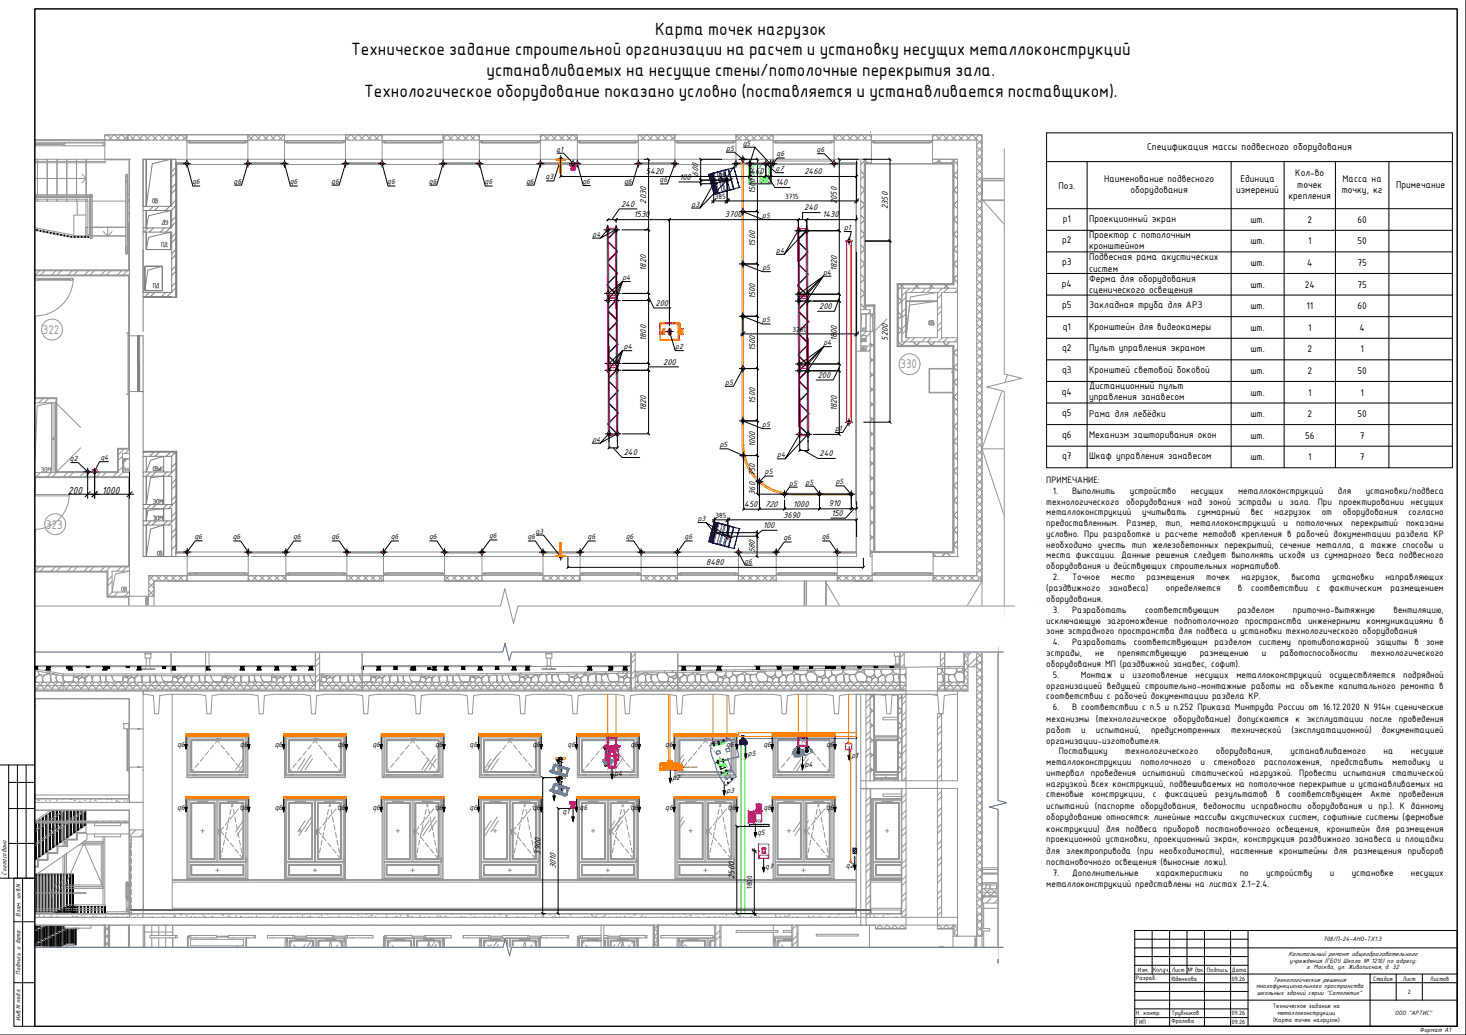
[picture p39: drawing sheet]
<svg xmlns="http://www.w3.org/2000/svg" width="841mm" height="594mm" viewBox="0 0 841 594" stroke-linecap="round" stroke-linejoin="round" font-family="sans-serif">
<defs><g id="words">
<g font-size="9.8">
<text x="376" y="20">Карта точек нагрузок</text>
<text x="201" y="32">Техническое задание строительной организации на расчет и установку несущих металлоконструкций</text>
<text x="279" y="43">устанавливаемых на несущие стены/потолочные перекрытия зала.</text>
<text x="209" y="56">Технологическое оборудование показано условно (поставляется и устанавливается поставщиком).</text>
</g>
<g font-size="7" fill="#939598">
<text x="25" y="192">322</text>
<text x="517" y="212">330</text>
<text x="26" y="303">323</text>
</g>
<g font-size="6.3">
<text x="39" y="284">200</text>
<text x="59" y="284">1000</text>
</g>
<text font-size="6.1" x="658" y="86">Спецификация массы подвесного оборудования</text>
<g font-size="6">
<text x="743" y="101">Кол-во</text>
<text x="633" y="104">Наименование подвесного</text>
<text x="712" y="104">Единица</text>
<text x="744" y="108">точек</text>
<text x="770" y="104">Масса на</text>
<text x="801" y="108">Примечание</text>
<text x="607" y="108">Поз.</text>
<text x="649" y="111">оборудования</text>
<text x="709" y="111">измерений</text>
<text x="770" y="111">точку, кг</text>
<text x="739" y="114">крепления</text>
<text x="610" y="127">p1</text>
<text x="625" y="127">Проекционный экран</text>
<text x="717" y="128">шт.</text>
<text x="750" y="128">2</text>
<text x="779" y="128">60</text>
<text x="625" y="137">Проектор с потолочным</text>
<text x="609" y="140">p2</text>
<text x="625" y="143">кронштейном</text>
<text x="717" y="140">шт.</text>
<text x="750" y="140">1</text>
<text x="779" y="140">50</text>
<text x="625" y="149">Подвесная рама акустических</text>
<text x="609" y="152">p3</text>
<text x="625" y="156">систем</text>
<text x="717" y="153">шт.</text>
<text x="750" y="153">4</text>
<text x="779" y="153">75</text>
<text x="625" y="162">Ферма для оборудования</text>
<text x="609" y="165">p4</text>
<text x="717" y="165">шт.</text>
<text x="748" y="165">24</text>
<text x="779" y="165">75</text>
<text x="625" y="168">сценического освещения</text>
<text x="609" y="177">p5</text>
<text x="625" y="177">Закладная труба для АРЗ</text>
<text x="717" y="177">шт.</text>
<text x="749" y="177">11</text>
<text x="779" y="177">60</text>
<text x="610" y="189">q1</text>
<text x="625" y="189">Кронштейн для видеокамеры</text>
<text x="717" y="190">шт.</text>
<text x="750" y="190">1</text>
<text x="780" y="190">4</text>
<text x="609" y="202">q2</text>
<text x="625" y="202">Пульт управления экраном</text>
<text x="717" y="202">шт.</text>
<text x="750" y="202">2</text>
<text x="780" y="202">1</text>
<text x="609" y="214">q3</text>
<text x="625" y="214">Кронштей световой боковой</text>
<text x="717" y="215">шт.</text>
<text x="750" y="215">2</text>
<text x="779" y="215">50</text>
<text x="609" y="226">q4</text>
<text x="625" y="223">Дистанционный пульт</text>
<text x="717" y="227">шт.</text>
<text x="750" y="227">1</text>
<text x="780" y="227">1</text>
<text x="625" y="230">управления занавесом</text>
<text x="609" y="239">q5</text>
<text x="625" y="239">Рама для лебёдки</text>
<text x="717" y="239">шт.</text>
<text x="750" y="239">2</text>
<text x="779" y="239">50</text>
<text x="609" y="251">q6</text>
<text x="625" y="251">Механизм зашторивания окон</text>
<text x="717" y="252">шт.</text>
<text x="749" y="252">56</text>
<text x="780" y="252">7</text>
<text x="609" y="264">q7</text>
<text x="625" y="264">Шкаф управления занавесом</text>
<text x="717" y="264">шт.</text>
<text x="750" y="264">1</text>
<text x="780" y="264">7</text>
</g>
<g font-size="5.7">
<text x="600" y="277">ПРИМЕЧАНИЕ:</text>
<text x="604" y="284">1.</text>
<text x="615" y="284">Выполнить</text>
<text x="648" y="284">устройство</text>
<text x="683" y="284">несущих</text>
<text x="710" y="284">металлоконструкций</text>
<text x="767" y="284">для</text>
<text x="784" y="284">установки/подвеса</text>
<text x="600" y="290">технологического оборудования</text>
<text x="681" y="290">над зоной эстрады и зала. При проектировании несущих</text>
<text x="600" y="296">металлоконструкций</text>
<text x="655" y="296">учитывать</text>
<text x="687" y="296">суммарный</text>
<text x="718" y="296">вес</text>
<text x="731" y="296">нагрузок</text>
<text x="758" y="296">от</text>
<text x="770" y="296">оборудования</text>
<text x="808" y="296">согласно</text>
<text x="600" y="302">предоставленным.</text>
<text x="646" y="302">Размер,</text>
<text x="669" y="302">тип,</text>
<text x="683" y="302">металлоконструкций</text>
<text x="736" y="302">и</text>
<text x="744" y="302">потолочных</text>
<text x="775" y="302">перекрытий</text>
<text x="807" y="302">показаны</text>
<text x="600" y="308">условно. При разработке и расчете методов крепления в рабочей документации раздела КР</text>
<text x="600" y="314">необходимо учесть тип железобетонных перекрытий, сечение металла, а также способы и</text>
<text x="600" y="321">места фиксации. Данные решения следует выполнять исходя из суммарного веса подвесного</text>
<text x="600" y="327">оборудования и действующих строительных нормативов.</text>
<text x="604" y="333">2.</text>
<text x="615" y="333">Точное</text>
<text x="638" y="333">место</text>
<text x="658" y="333">размещения</text>
<text x="692" y="333">точек</text>
<text x="712" y="333">нагрузок,</text>
<text x="741" y="333">высота</text>
<text x="764" y="333">установки</text>
<text x="795" y="333">направляющих</text>
<text x="600" y="339">(раздвижного</text>
<text x="636" y="339">занавеса)</text>
<text x="669" y="339">определяется</text>
<text x="710" y="339">в</text>
<text x="718" y="339">соответствии</text>
<text x="755" y="339">с</text>
<text x="762" y="339">фактическим</text>
<text x="798" y="339">размещением</text>
<text x="600" y="346">оборудования.</text>
<text x="604" y="352">3.</text>
<text x="615" y="352">Разработать</text>
<text x="657" y="352">соответствующим</text>
<text x="710" y="352">разделом</text>
<text x="742" y="352">приточно-вытяжную</text>
<text x="799" y="352">вентиляцию,</text>
<text x="600" y="358">исключающую загромождение подпотолочного пространства инженерными коммуникациями в</text>
<text x="600" y="364">зоне эстрадного пространства для подвеса и установки технологического оборудования</text>
<text x="604" y="370">4.</text>
<text x="615" y="370">Разработать</text>
<text x="650" y="370">соответствующим</text>
<text x="697" y="370">разделом</text>
<text x="722" y="370">систему</text>
<text x="745" y="370">противопожарной</text>
<text x="789" y="370">защиты</text>
<text x="811" y="370">в</text>
<text x="818" y="370">зоне</text>
<text x="600" y="376">эстрады,</text>
<text x="628" y="376">не</text>
<text x="641" y="376">препятствующую</text>
<text x="688" y="376">размещению</text>
<text x="724" y="376">и</text>
<text x="734" y="376">работоспособности</text>
<text x="786" y="376">технологического</text>
<text x="600" y="383">оборудования МП (раздвижной занавес, софит).</text>
<text x="604" y="389">5.</text>
<text x="620" y="389">Монтаж</text>
<text x="643" y="389">и</text>
<text x="650" y="389">изготовление</text>
<text x="686" y="389">несущих</text>
<text x="709" y="389">металлоконструкций</text>
<text x="763" y="389">осуществляется</text>
<text x="805" y="389">подрядной</text>
<text x="600" y="395">организацией ведущей строительно-монтажные работы на объекте капитального ремонта в</text>
<text x="600" y="401">соответствии с рабочей документации раздела КР.</text>
<text x="604" y="408">6.</text>
<text x="615" y="408">В соответствии с п.5 и п.252 Приказа Минтруда России от 16.12.2020 N 914н сценические</text>
<text x="600" y="414">механизмы (технологическое оборудование) допускаются к эксплуатации после проведения</text>
<text x="600" y="421">работ</text>
<text x="620" y="421">и</text>
<text x="629" y="421">испытаний,</text>
<text x="660" y="421">предусмотренных</text>
<text x="706" y="421">технической</text>
<text x="741" y="421">(эксплуатационной)</text>
<text x="793" y="421">документацией</text>
<text x="600" y="427">организации-изготовителя.</text>
<text x="607" y="433">Поставщику</text>
<text x="646" y="433">технологического</text>
<text x="698" y="433">оборудования,</text>
<text x="740" y="433">устанавливаемого</text>
<text x="794" y="433">на</text>
<text x="809" y="433">несущие</text>
<text x="600" y="439">металлоконструкции</text>
<text x="654" y="439">потолочного</text>
<text x="689" y="439">и</text>
<text x="696" y="439">стенового</text>
<text x="725" y="439">расположения,</text>
<text x="764" y="439">представить</text>
<text x="799" y="439">методику</text>
<text x="826" y="439">и</text>
<text x="600" y="445">интервал проведения испытаний статической нагрузкой. Провести испытания статической</text>
<text x="600" y="452">нагрузкой всех конструкций, подвешиваемых на потолочное перекрытие и устанавливаемых на</text>
<text x="600" y="458">стеновые</text>
<text x="626" y="458">конструкции,</text>
<text x="661" y="458">с</text>
<text x="668" y="458">фиксацией</text>
<text x="697" y="458">результатов</text>
<text x="732" y="458">в</text>
<text x="739" y="458">соответствующем</text>
<text x="786" y="458">Акте</text>
<text x="802" y="458">проведения</text>
<text x="600" y="464">испытаний (паспорте оборудования, ведомости исправности оборудования и пр.). К данному</text>
<text x="600" y="471">оборудованию относятся: линейные массивы акустических систем, софитные системы (фермовые</text>
<text x="600" y="477">конструкции) для подвеса приборов постановочного освещения, кронштейн для размещения</text>
<text x="600" y="483">проекционной установки, проекционный экран, конструкция раздвижного занавеса и площадки</text>
<text x="600" y="490">для электропривода (при необходимости), настенные кронштейны для размещения приборов</text>
<text x="600" y="497">постановочного освещения (выносные ложи).</text>
<text x="604" y="503">7.</text>
<text x="615" y="503">Дополнительные</text>
<text x="663" y="503">характеристики</text>
<text x="711" y="503">по</text>
<text x="726" y="503">устройству</text>
<text x="763" y="503">и</text>
<text x="775" y="503">установке</text>
<text x="809" y="503">несущих</text>
<text x="600" y="509">металлоконструкций представлены на листах 2.1–2.4.</text>
</g>
<g font-size="5.2">
<text x="371" y="100">5420</text>
<text x="401" y="101" transform="rotate(-90 401 101)">600</text>
<text x="431" y="100">460</text>
<text x="461" y="100">2460</text>
<text x="390" y="103">100</text>
<text x="445" y="106">140</text>
<text x="433" y="112" transform="rotate(-90 433 112)">1500</text>
<text x="356" y="119">240</text>
<text x="371" y="117" transform="rotate(-90 371 117)">2030</text>
<text x="480" y="117" transform="rotate(-90 480 117)">2050</text>
<text x="364" y="125">1530</text>
<text x="416" y="125">3700</text>
<text x="461" y="121">240</text>
<text x="472" y="125">1430</text>
<text x="509" y="120" transform="rotate(-90 509 120)">2350</text>
<text x="433" y="142" transform="rotate(-90 433 142)">1500</text>
<text x="371" y="155" transform="rotate(-90 371 155)">1820</text>
<text x="480" y="156" transform="rotate(-90 480 156)">1820</text>
<text x="433" y="172" transform="rotate(-90 433 172)">1500</text>
<text x="376" y="175">200</text>
<text x="470" y="177">200</text>
<text x="371" y="196" transform="rotate(-90 371 196)">1800</text>
<text x="480" y="196" transform="rotate(-90 480 196)">1800</text>
<text x="509" y="195" transform="rotate(-90 509 195)">5200</text>
<text x="433" y="202" transform="rotate(-90 433 202)">1500</text>
<text x="380" y="209">200</text>
<text x="469" y="217">200</text>
<text x="433" y="232" transform="rotate(-90 433 232)">1500</text>
<text x="371" y="236" transform="rotate(-90 371 236)">1820</text>
<text x="480" y="236" transform="rotate(-90 480 236)">1820</text>
<text x="433" y="257" transform="rotate(-90 433 257)">1000</text>
<text x="358" y="261">240</text>
<text x="470" y="262">240</text>
<text x="433" y="273" transform="rotate(-90 433 273)">750</text>
<text x="433" y="284" transform="rotate(-90 433 284)">360</text>
<text x="427" y="291">450</text>
<text x="439" y="291">720</text>
<text x="455" y="291">1000</text>
<text x="476" y="291">910</text>
<text x="449" y="297">3690</text>
<text x="477" y="296">150</text>
<text x="438" y="303">100</text>
<text x="433" y="318" transform="rotate(-90 433 318)">580</text>
<text x="405" y="324">8480</text>
<text x="310" y="490" transform="rotate(-90 310 490)">3900</text>
<text x="319" y="499" transform="rotate(-90 319 499)">3010</text>
<text x="421" y="504" transform="rotate(-90 421 504)">2500</text>
</g>
<g font-size="4.7">
<text x="426" y="84">q5</text>
<text x="319" y="87">q1</text>
<text x="417" y="86">p5</text>
<text x="445" y="90">q6</text>
<text x="468" y="87">q6</text>
<text x="412" y="101">q6</text>
<text x="445" y="98">q7</text>
<text x="110" y="106">q6</text>
<text x="134" y="105">q6</text>
<text x="166" y="106">q6</text>
<text x="190" y="105">q6</text>
<text x="222" y="106">q6</text>
<text x="246" y="105">q6</text>
<text x="278" y="106">q6</text>
<text x="302" y="105">q6</text>
<text x="313" y="103">q3</text>
<text x="334" y="106">q6</text>
<text x="358" y="105">q6</text>
<text x="378" y="105">q6</text>
<text x="397" y="119">p3</text>
<text x="410" y="114">385</text>
<text x="450" y="114">3715</text>
<text x="437" y="125">p5</text>
<text x="484" y="132">p1</text>
<text x="340" y="136">p4</text>
<text x="445" y="145">p4</text>
<text x="437" y="155">p5</text>
<text x="357" y="161">p4</text>
<text x="472" y="158">p4</text>
<text x="437" y="185">p5</text>
<text x="455" y="190">3260</text>
<text x="358" y="200">p4</text>
<text x="387" y="200">p2</text>
<text x="472" y="198">p4</text>
<text x="416" y="221">p5</text>
<text x="437" y="245">p5</text>
<text x="479" y="247">p1</text>
<text x="340" y="254">p4</text>
<text x="413" y="257">p5</text>
<text x="446" y="262">p4</text>
<text x="40" y="265">q2</text>
<text x="58" y="264">q4</text>
<text x="439" y="272">p5</text>
<text x="453" y="279">p5</text>
<text x="462" y="278">p5</text>
<text x="479" y="278">p5</text>
<text x="400" y="299">p3</text>
<text x="411" y="297">385</text>
<text x="112" y="310">q6</text>
<text x="134" y="310">q6</text>
<text x="168" y="310">q6</text>
<text x="190" y="310">q6</text>
<text x="224" y="310">q6</text>
<text x="246" y="310">q6</text>
<text x="281" y="309">q6</text>
<text x="303" y="310">q6</text>
<text x="307" y="306">q3</text>
<text x="337" y="310">q6</text>
<text x="359" y="310">q6</text>
<text x="393" y="310">q6</text>
<text x="449" y="310">q6</text>
<text x="471" y="310">q6</text>
<text x="427" y="324">q6</text>
<text x="102" y="429">q6</text>
<text x="138" y="429">q6</text>
<text x="158" y="429">q6</text>
<text x="194" y="429">q6</text>
<text x="214" y="429">q6</text>
<text x="250" y="429">q6</text>
<text x="269" y="429">q6</text>
<text x="305" y="429">q6</text>
<text x="326" y="429">q6</text>
<text x="362" y="429">q6</text>
<text x="382" y="429">q6</text>
<text x="417" y="429">q6</text>
<text x="438" y="429">q6</text>
<text x="474" y="429">q6</text>
<text x="429" y="434">p5</text>
<text x="488" y="435">p1</text>
<text x="462" y="440">p4</text>
<text x="352" y="446">p4</text>
<text x="386" y="448">p2</text>
<text x="319" y="455">q3</text>
<text x="417" y="455">p3</text>
<text x="102" y="465">q6</text>
<text x="138" y="465">q6</text>
<text x="158" y="465">q6</text>
<text x="194" y="465">q6</text>
<text x="214" y="465">q6</text>
<text x="250" y="465">q6</text>
<text x="269" y="465">q6</text>
<text x="305" y="465">q6</text>
<text x="323" y="467">q1</text>
<text x="333" y="465">q6</text>
<text x="362" y="465">q6</text>
<text x="382" y="465">q6</text>
<text x="418" y="465">q6</text>
<text x="438" y="465">q6</text>
<text x="474" y="465">q6</text>
<text x="434" y="479">q5</text>
<text x="439" y="499">q7</text>
<text x="485" y="498">q2</text>
<text x="432" y="510" transform="rotate(-90 432 510)">1800</text>
</g>
<g font-size="3.9">
<text x="4" y="503" transform="rotate(-90 4 503)">Согласовано</text>
<text x="12" y="526" transform="rotate(-90 12 526)">Взам. инв.N</text>
<text x="759" y="540">708/П-24-АНО-ТХ1.3</text>
<text x="739" y="549">Капитальный ремонт общеобразовательного</text>
<text x="653" y="558">Изм.</text>
<text x="661" y="558">Кол.уч.</text>
<text x="672" y="558">Лист</text>
<text x="681" y="558">№ док.</text>
<text x="692" y="558">Подпись</text>
<text x="707" y="558">Дата</text>
<text x="740" y="553">учреждения (ГБОУ Школа № 1210) по адресу:</text>
<text x="749" y="556">г. Москва, ул. Живописная, д. 32</text>
<text x="12" y="560" transform="rotate(-90 12 560)">Подпись и дата</text>
<text x="652" y="562">Разраб.</text>
<text x="672" y="563">Юденкова</text>
<text x="707" y="563">09.26</text>
<text x="730" y="564">Технологические решения</text>
<text x="788" y="563">Стадия</text>
<text x="805" y="563">Лист</text>
<text x="820" y="563">Листов</text>
<text x="721" y="567">многофункционального пространства</text>
<text x="721" y="571">школьных зданий серии &quot;Самолетик&quot;</text>
<text x="808" y="570">2</text>
<text x="730" y="579">Техническое задание на</text>
<text x="12" y="586" transform="rotate(-90 12 586)">Инв.N подл.</text>
<text x="652" y="588">ГИП</text>
<text x="652" y="582">Н. контр.</text>
<text x="672" y="582">Трубников</text>
<text x="672" y="587">Фролова</text>
<text x="707" y="583">09.26</text>
<text x="707" y="588">09.26</text>
<text x="730" y="586">(Карта точек нагрузок)</text>
<text x="733" y="582">металлоконструкции</text>
<text x="800" y="583">ООО &quot;АРТИС&quot;</text>
<text x="814" y="592">Формат А1</text>
</g>
</g></defs>
<g fill="none" stroke="#939598" stroke-width=".57">
<path d="M61 77l-1 1M62 77l3 3M65 77l-3 3M66 77l3 3M70 77l-3 3M70 77l3 3M73 78h.1M74 77l-3 3M74 77l3 3M78 77l-3 3M78 77l3 3M82 77l-3 3"/>
<path d="M82 77h.1M83 77l3 3M87 77l-3 3M87 77l3 3M91 77l-3 3M91 77l3 3M95 77l-3 3M95 77l3 3M99 77l-3 3M100 77l3 3M104 77l-4 3M104 77l3 3"/>
<path d="M106 77h.1M107 78l-2 2M107 77v14h393v-14M142 77v14M142 78h.1M142 78l3 2M146 77l-3 3M146 77h.1M146 77l3 3M150 77l-3 3M151 77l3 3M154 77l-3 3"/>
<path d="M155 77l3 3M159 77l-3 3M159 77l3 3M160 77h.1M163 77l-3 3M163 77v14M198 77v14M198 78l2 2M201 77l-3 3h21M202 77l3 3M203 77h.1M205 77l-3 3"/>
<path d="M206 77l3 3M207 77h.1M210 77l-3 3M210 77l3 3M214 77l-3 3M214 77l3 3M216 77h.1M218 77l-3 3M219 77v1M219 77v14M254 77v14M254 79l1 1"/>
<path d="M256 77l-2 2M257 77l3 3M260 77l-3 3M261 77l3 3M264 77h.1M265 77l-3 3M265 77l3 3M265 77h.1M269 77l-3 3M269 77l3 3M273 77l-3 3M274 77l1 2"/>
<path d="M275 77v14M275 80h-1M310 77v14M310 80h1M310 78h.1M311 77l-1 2M312 77l3 3M313 77h.1M316 77l-3 3M316 77l3 3M320 77l-3 3M320 77l3 3"/>
<path d="M322 77h.1M324 77l-3 3M325 77l3 3M328 77l-3 3M329 77l2 3M331 79l-1 1M331 77v14M366 77v14M366 78h.1M367 77l-1 1M367 77l3 3M369 77h.1"/>
<path d="M371 77l-3 3M371 77h.1M371 77l3 3M375 77l-3 3M375 77l3 3M379 77l-3 3M380 77l3 3M384 77l-3 3M384 77l3 3M387 78l-2 2M387 77v14M422 77v14"/>
<path d="M422 78l3 2M426 77l-3 3M426 77l3 3M427 77h.1M430 77l-3 3M431 77l3 3M434 77l-3 3M435 77l3 3M439 77l-3 3M439 77l3 3M443 77l-3 3M443 77v1"/>
<path d="M444 77v14M479 77v14M479 79l1 1M479 77h.1M481 77l-2 3M482 77l3 3M485 77l-3 3M486 77l3 3M490 77l-3 3M490 77l3 3M494 77l-3 3M494 77l3 3"/>
<path d="M496 77h.1M498 77l-3 3M499 77l1 2M500 78h.1M500 80h-1M535 77v14h14M535 78h.1M535 80h.1M536 77h.1M536 77l-1 2M537 77l3 3M541 77l-3 3"/>
<path d="M541 77l3 3M545 77l-3 3M545 77l3 3M549 77l-3 3M549 77l3 3M552 77h.1M553 77l-3 3M554 77l3 3M557 77h.1M557 77l-3 3M558 77l5 6M562 77l-3 3"/>
<path d="M562 77l1 2M20 80h87M60 80h.1M74 91h.1M74 91h-14v-14h503v256h-475M99 91h7M142 80h21M254 80h21M310 80h21M366 80h21M422 80h22M479 80h21"/>
<path d="M491 94h.1M491 91v2M535 80h25v250h-25M560 97l3 3M560 93l3 3M560 88l3 3M560 84l3 3M563 80l-3 3M563 84l-3 3M563 89l-3 3M563 93l-3 3M563 97l-3 3"/>
<path d="M563 86h.1M563 82h.1M563 92h.1M563 81h.1M560 118l3 3M560 114l3 3M560 110l3 3M560 105l3 3M560 101l4 3M563 101l-3 3M563 106l-3 3M563 110l-3 3"/>
<path d="M563 114l-3 3M563 118l-3 3M563 108h.1M563 104h.1M563 115h.1M563 114h.1M563 103h1M563 114h1M560 139l3 3M560 135l3 3M560 131l3 3M560 127l3 3"/>
<path d="M560 122l3 3M563 123l-3 3M563 127l-3 3M563 131l-3 3M563 135l-3 3M563 139l-3 3M563 131h.1M563 127h.1M563 137h.1M74 158v67h5M560 156l3 3M560 152l3 3"/>
<path d="M560 148l3 3M560 143l3 3M563 144l-3 3M563 148l-3 3M563 152l-3 3M563 156l-3 3M563 153h.1M563 149h.1M563 159h.1M563 152h.1M549 168v26M560 177l3 3"/>
<path d="M560 173l3 3M560 169l3 3M560 165l3 3M560 160l3 3M563 161l-3 3M563 165l-3 3M563 169l-3 3M563 173l-3 3M563 178l-3 3M563 176h.1M563 171h.1M563 175h.1"/>
<path d="M563 168h.1M74 193h5M494 180v10M494 193v3M494 199v3M560 199l3 3M560 194l3 3M560 190l3 3M560 186l3 3M560 182l3 3M563 182l-3 3M563 186l-3 3"/>
<path d="M563 190l-3 3M563 195l-3 3M563 199l-3 3M563 198h.1M563 182h.1M563 194h.1M563 187h.1M563 196h.1M491 202h6M494 201h3M560 220l3 3M560 216l3 3"/>
<path d="M560 211l3 3M560 207l3 3M560 203l3 3M563 203l-3 3M563 207l-3 3M563 212l-3 3M563 216l-3 3M563 204h.1M563 216h.1M563 213h.1M560 237l3 3M560 233l3 3"/>
<path d="M560 228l3 3M560 224l3 3M563 220l-3 3M563 224l-3 3M563 229l-3 3M563 233l-3 3M563 237l-3 3M563 220h.1M563 226h.1M563 239h.1M563 232h.1M560 258l3 3"/>
<path d="M560 254l3 3M560 250l3 3M560 245l3 3M560 241l3 3M563 241l-3 3M563 246l-3 3M563 250l-3 3M563 254l-3 3M563 258l-3 3M563 243h.1M563 249h.1M563 257h.1"/>
<path d="M74 260v11M560 279l3 3M560 275l3 3M560 271l3 3M560 267l3 3M560 262l3 3M563 263l-3 3M563 267l-3 3M563 271l-3 3M563 275l-3 3M563 279l-3 3M563 265h.1"/>
<path d="M563 261h.1M563 271h.1M563 269h.1M560 296l3 3M560 292l3 3M560 288l3 3M560 283l3 3M563 284l-3 3M563 288l-3 3M563 292l-3 3M563 296l-3 3M563 287h.1"/>
<path d="M563 283h.1M563 293h.1M563 280v1M563 286h.1M74 319v21M99 319h43v14M107 319v14M144 319h336M164 319v14M199 319v14M220 319v14l-3-3M255 319v14"/>
<path d="M277 319v14M312 319v14M333 319v14M368 319v14M389 319v14M424 319v14M445 319v14M491 319h-11v14M499 319h1v14M549 319h.1M549 319h-14v14M560 317l3 3"/>
<path d="M560 313l3 3M560 309l3 3M560 305l3 3M560 300l3 3M563 301l-3 3M563 305l-3 3M563 309l-3 3M563 313l-3 3M563 318l-3 3M563 310h.1M563 306h.1M563 316h.1"/>
<path d="M85 330h.1M85 330h22M85 330v12M85 339l3 3M85 335l3 3M85 330l3 3M88 330l-3 3M88 339l-3 3M88 334l-3 3M88 333v15M90 330l3 3M92 330l-3 3"/>
<path d="M94 330l3 3M97 330l-3 3M98 330l3 3M101 330l-3 3M102 333h.1M102 330l3 3M105 330l-3 3M106 333h.1M107 330v1M107 332l-1 1M142 330h22M142 332l2 1"/>
<path d="M143 330l-1 1M145 330l3 3M147 330l-2 3M149 330l3 3M152 330l-3 3M153 330l3 3M155 333h.1M156 330l-3 3M158 330l3 3M158 333h.1M160 330l-3 3M162 330l2 3"/>
<path d="M164 331l-3 2M199 330h21M200 330l3 3M203 330l-3 3M204 330l3 3M207 330l-3 3M208 330l3 3M211 330l-3 3M211 333h.1M213 330l3 3M215 330l-3 3M220 330l-3 3"/>
<path d="M255 330h22M255 330l3 3M257 333h.1M258 330l-3 3M259 330l3 3M261 333h.1M262 330l-3 3M264 330l3 3M266 330l-3 3M268 330l3 3M271 330l-3 3M272 330l3 3"/>
<path d="M275 330l-3 3M276 330l1 1M276 333h.1M312 330h21M312 332h.1M312 332l1 1M313 333h.1M313 330l-1 2M315 330l3 3M317 333h.1M317 330l-3 3M319 330l3 3"/>
<path d="M321 330l-3 3M323 330l3 3M326 330l-3 3M327 330l3 3M330 330l-3 3M331 330l2 2-2 1M368 330h21M368 332h.1M368 333h.1M368 330v1M370 330l3 3M372 330l-3 3"/>
<path d="M374 330l3 3M377 330l-3 3M378 330l3 3M381 330l-3 3M382 330l3 3M385 330l-3 3M387 330l2 2M389 331l-3 2M424 330h21M425 330l3 3M428 330l-3 3M429 330l3 3"/>
<path d="M432 330l-3 3M433 330l3 3M436 330l-3 3M438 330l3 3M440 330l-3 3M442 330l3 3M444 333h.1M444 330l-3 3M480 330h20M480 331l3 2M483 330l-3 3M484 330l3 3"/>
<path d="M487 330l-3 3M488 330l3 3M491 330l-3 3M493 330l3 3M495 330l-3 3M497 330l3 3M500 330l-3 3M535 331l3 2M538 330l-3 3M539 330l3 3M542 330l-3 3M544 330l3 3"/>
<path d="M545 333h.1M546 330l-3 3M548 330l3 3M549 333h.1M551 330l-3 3M552 330l3 3M555 330l-3 3M556 330l3 3M559 330l-3 3M560 330l3 3M560 326l3 3M560 322l3 3"/>
<path d="M563 322l-3 3M563 326l-3 3M563 330l-3 3M563 332h.1M563 328h.1M563 325h.1M563 330h.1M74 342h14M98 374v8M118 374v8M120 374v8M181 374v23z"/>
<path d="M208 374v23zM362 374v23zM389 374v23zM516 374v23zM542 374v23zM553 378h.1M553 374v8M553 376v1M553 376l2 2M555 374l-2 2M555 379l-2 2M555 374v9"/>
<path d="M557 374l-2 2M560 377l-5 5M560 379l3 3M560 374l3 3M563 375l-3 3M563 379l-3 3M563 374v163h-2M81 397h1v21M98 383v2M98 383v3M118 383v3M120 383v1"/>
<path d="M120 385h.1M491 399h3v128M553 384h.1M553 387v1M553 389l2 2M553 384l2 2M553 380l2 2M555 397h-6v51M555 383h5M555 383l-2 2M555 387l-2 2M555 391v1"/>
<path d="M560 383v154M560 381l-2 2M560 400l3 3M560 396l3 3M560 391l3 3M560 387l3 3M560 383l3 3M563 396h.1M563 380h.1M563 388h.1M563 383l-3 3M563 388l-3 3"/>
<path d="M563 392l-3 3M563 396l-3 3M563 389h.1M74 418h5M80 418h2M82 418v22M560 417l3 3M560 413l3 3M560 408l3 3M560 404l3 3M563 419h.1M563 402h.1"/>
<path d="M563 411h.1M563 400l-3 3M563 405l-3 3M563 409l-3 3M563 413l-3 3M563 417l-3 3M563 415h.1M560 438l3 3M560 434l3 3M560 430l3 3M560 425l3 3M560 421l3 3"/>
<path d="M563 425h.1M563 433h.1M563 422l-3 3M563 426l-3 3M563 430l-3 3M563 434l-3 3M563 439l-3 3M563 438h.1M563 434h.1M79 440h-5v18M80 440h2v36M491 446v78"/>
<path d="M549 453v74M560 459l3 3M560 455l3 3M560 451l3 3M560 447l3 3M560 442l3 3M563 441h.1M563 447h.1M563 455h.1M563 443l-3 3M563 447l-3 3M563 451l-3 3"/>
<path d="M563 455l-3 3M563 460l-3 3M74 465v11h8M74 461h8M82 476v46M560 476l3 3M560 472l3 3M560 468l3 3M560 464l3 3M563 463h.1M563 469h.1M563 478h.1"/>
<path d="M563 464l-3 3M563 468l-3 3M563 472l-3 3M563 477l-3 3M560 497l3 3M560 493l3 3M560 489l3 3M560 485l3 3M560 480l3 3M563 486h.1M563 492h.1M563 500h.1"/>
<path d="M563 481l-3 3M563 485l-3 3M563 489l-3 3M563 494l-3 3M563 498l-3 3M563 483h.1M563 499h1M560 519l3 3M560 514l3 3M560 510l3 3M560 506l3 3M560 502l3 3"/>
<path d="M563 508h.1M563 514h.1M563 502l-3 3M563 506l-3 3M563 511l-3 3M563 515l-3 3M563 519l-3 3M74 531v13M82 524v3M82 531v13M345 531v13M346 531v13"/>
<path d="M547 537h12M547 531l2 2-2 2M547 535l2 2M549 531v6M560 523l3 3M561 536l1 1 1-1M561 532l2 2M561 527l2 3M563 530h.1M563 522h.1M563 537h.1M563 523l-2 3"/>
<path d="M563 528l-2 2M563 532l-2 3M563 527h.1M563 537v7M563 525h.1M564 521h13"/>
</g>
<g fill="none" stroke="#939598" stroke-width=".57">
<path d="M20 91h29M22 91v2M22 93v19M27 91v2M27 93v19M33 91v2M33 93v19M38 91v2M38 93v19M44 91v2M44 93v19M49 91v2"/>
<path d="M49 93v19M49 91h1M22 113h.1M22 114v1M27 113h.1M27 114v1M33 113h.1M33 114v1M38 113h.1M38 114v1M44 113h.1M44 114v1"/>
<path d="M49 114v1h-29M49 113h.1M50 130h-1v5h3M51 130h1M53 135h19M53 130h19M73 135h1M73 130h1M44 478v4zM49 472v6M49 465v6M49 478h-5h5h-5v4h-5v4h-6v4h-6v4h-5v4l-2-1"/>
<path d="M50 478v4l-28 19M50 479h24M22 494v4zM22 493h5v1h-5zM27 490v4zM27 489h6v1h-6zM30 489v1M33 486v4zM33 486h5zM33 488h.1M38 482h1v4h-1zM38 482h6h-6z"/>
<path d="M42 482h.1M21 502l-1 1M42 533v11M38 542v2M42 542h-4v1h4h-3v1l-1-1"/>
</g>
<g fill="none" stroke="#939598" stroke-width=".57">
<path d="M108 82h33zM109 82v-1h32v1M109 81h32M164 82h33zM165 82v-1h32v1M165 81h32M220 82h33zM221 82v-1h32v1M221 81h32M276 82h33zM277 82v-1h31v1M277 81h31"/>
<path d="M332 82h33zM333 82v-1h32v1M333 81h32M388 82h33zM389 82v-1h32v1M389 81h32M445 82h32zM445 82v-1h32v1M445 81h32M501 82h33zM502 82v-1h31v1M502 81h31"/>
<path d="M109 329h32zM109 329v1h32v-1M109 330h32M165 329h33zM166 329v1h31v-1M166 330h31M221 329h33zM222 329v1h31v-1M222 330h31M278 329h32zM278 329v1h32v-1M278 330h32"/>
<path d="M334 329h33zM334 329v1h32v-1M334 330h32M390 329h32zM390 329v1h32v-1M390 330h32M447 329h32zM447 329v1h32v-1M447 330h32M502 329h32zM502 329v1h32v-1M502 330h32"/>
<path d="M84 345h.1M84 345v9M85 345v9M85 344v11M108 424h33v20h-33zM110 425h.1M110 425v18zM110 425h30zM110 425v18M114 438l-2 2M117 435l-2 2M120 431l-2 2"/>
<path d="M123 428l-2 2M124 427l1-2 1 2M124 424h3M124 424h.1M124 425h.1M124 424h1M124 425h1M124 424v1M125 424h.1M125 424v1M125 424h2M125 425h.1"/>
<path d="M127 424h.1M127 424l-2 1M127 424h-3v1M127 428l2 2M130 431l2 2M133 435l1 2M135 438l2 2M139 425v18M139 439l-2 4M139 436l-4 6M139 425h-29M140 425v18"/>
<path d="M140 425h.1M164 424h33v20h-33zM166 425h.1M166 425v18zM166 425h30zM166 425v18M170 438l-2 2M173 435l-2 2M175 436l-4 6M176 431l-2 2M179 428l-2 2M179 433l-7 10"/>
<path d="M179 436l-4 6M180 427l1-2 1 2M180 424h3M180 424h.1M180 425h.1M180 424h1M180 425h1M180 424v1M181 424v1M181 424h.1M181 424h2M181 425h.1"/>
<path d="M183 424h.1M183 424h-3v1M183 424l-2 1M183 428l2 2M186 431l2 2M189 435l1 2M191 438l2 2M195 425v18M195 425h-29M196 425v18M196 425h.1M220 423h34v23h-34z"/>
<path d="M220 424h33v20h-33zM222 425h.1M222 425v18zM222 425h30zM222 425v18M226 438l-2 2M229 435l-2 2M232 431l-2 2M235 428l-2 2M236 427l1-2 1 2M236 424h3M236 424h.1"/>
<path d="M236 425h.1M236 424h1M236 425h1M236 424v1M237 424h.1M237 424v1M237 424h2M237 425h.1M239 424h.1M239 424h-3v1M239 424l-2 1M239 428l2 2"/>
<path d="M242 431l2 2M245 435l1 2M246 436l-4 6M247 438l2 2M250 433l-7 10M250 436l-4 6M251 425l1 18M252 425h-30M252 425v18M252 425h.1M276 424h33v20h-33zM277 425h.1"/>
<path d="M277 425v18zM277 425h31zM278 425v18M282 436l-4 5M282 438l-2 2M285 435l-2 2M285 433l-6 10M286 436l-4 6M288 431l-2 2M290 428l-2 2M291 427l2-2 1 2M292 424h3"/>
<path d="M292 424h.1M292 425h.1M292 424h1M292 425h1M292 424v1M292 424l1 1M293 424v1M293 424h-1M293 424h.1M293 424h2M293 425h.1M295 424h.1"/>
<path d="M295 424h-3v1M295 424l-2 1M295 428l2 2M297 431l2 2M300 435l2 2M303 438l2 2M307 425v18M307 425h-29M308 425v18M308 425h.1M332 424h33v20h-33zM334 425h.1"/>
<path d="M334 425v18zM334 425h30zM334 425v18M338 438l-2 2M341 435l-2 2M344 431l-2 2M347 428l-2 2M348 427l1-2 1 2M348 424h3M348 424h.1M348 425h.1M348 424h1"/>
<path d="M348 425h1M348 424v1M349 424v1M349 424h.1M349 424h2M349 425h.1M351 424h.1M351 424l-2 1M351 424h-3v1M351 428l2 2M353 436l-4 6M354 431l2 2"/>
<path d="M356 433l-6 10M357 435l1 2M357 436l-4 6M359 438l2 2M363 425v18M363 425h-29M364 425v18M364 425h.1M388 424h33v20h-33zM390 425h.1M390 425v18zM390 425h30z"/>
<path d="M390 425v18M392 433l-2 3M393 436l-3 4M394 438l-2 2M397 435l-2 2M400 431l-2 2M403 428l-2 2M404 427l1-2 1 2M404 424h3M404 424h.1M404 425h.1M404 424h1"/>
<path d="M404 425h1M404 424v1M405 424h.1M405 424v1M405 424h2M405 425h.1M407 424h.1M407 424h-3v1M407 424l-2 1M407 428l2 2M410 431l2 2M413 435l1 2"/>
<path d="M415 438l2 2M419 425l1 18M420 425h-30M420 425v18M420 425h.1M445 424h32v20h-32zM446 425h.1M446 425v18zM446 425h30zM446 425v18M450 438l-2 2M453 435l-2 2"/>
<path d="M456 431l-2 2M459 428l-2 2M460 436l-5 6M460 427l1-2 1 2M460 424h3M460 424h.1M460 425h.1M461 424h.1M461 425h.1M461 424v1M461 424h1M461 424h2"/>
<path d="M462 425h-1M462 424h.1M462 425h.1M463 424h.1M463 424h-2v1M463 424l-2 1M463 433l-6 10M463 428l2 2M464 436l-4 6M466 431l2 2M469 435l2 2M472 438l2 2"/>
<path d="M476 425v18M476 425h-30M476 425h.1M502 424h13M502 423h13M502 425h13h-13v18M502 425v18zM503 425v18v-18h12M503 425h12M515 424h-1l1 1M107 446h35M107 445h35"/>
<path d="M108 445v-22h34v22M108 460h16v35h-16zM110 443v-18h30v18M110 443h30zM110 443h29zM110 443v-18h29v18M110 444l2 1zM111 442l-1 1M125 460h16v35h-16zM137 444l2 1zM138 442l1 1M140 443h-30"/>
<path d="M141 460v2zM163 446h35M163 445h35M164 445v-22h34v22M164 460h16v35h-16zM166 443h30zM166 443v-18h30v18M166 443h29zM166 443v-18h29v18M166 444l2 1zM167 442l-1 1M181 460h16v35h-16z"/>
<path d="M193 444l2 1zM194 442l1 1M196 443h-30M197 460v2zM220 445h34M220 460h16v35h-16zM222 443v-18h30v18M222 443h30zM222 444l2 1zM223 442l-1 1M237 460h16v35h-16zM249 444l2 1z"/>
<path d="M250 442l1 1h-29h30M252 443h-30M253 460v2zM275 446h35M275 445h35M276 445v-22h33v22M276 460h16v35h-16zM277 443h31zM277 443v-18h31v18M278 443h29zM278 443v-18h29v18M278 444l2 1z"/>
<path d="M279 442l-1 1M293 460h16v35h-16zM305 444l2 1zM306 442l1 1M308 443h-31M309 460v2zM331 446h35M331 445h35M332 445v-22h34v22M332 460h16v35h-16zM334 443v-18h30v18M334 443h30z"/>
<path d="M334 443h29zM334 443v-18h29v18M334 444l2 1zM335 442l-1 1M349 460h16v35h-16zM361 444l2 1zM362 442l1 1M364 443h-30M365 460v2zM387 446h35M387 445h35M388 445v-22h34v22"/>
<path d="M388 460h16v35h-16zM390 443h30zM390 443v-18h30v18M390 444l2 1zM391 442l-1 1M405 460h16v35h-16zM417 444l2 1zM418 442l1 1h-29h30M420 443h-30M421 460v2zM444 446h35M444 445h35"/>
<path d="M444 445v-22h34v22M445 460h16v35h-16zM446 443v-18h30v18M446 443h30zM447 444l2 1zM447 442l-1 1M461 460h16v35h-16zM473 444l2 1zM475 442l1 1M476 443h-30M477 460l1 2zM502 444h13"/>
<path d="M502 443h13zM502 443h13M503 443h12zM517 459h-17v45M517 460h-16v35h16M110 461h.1M110 461v32zM110 461h13zM110 461v32v-32h13v32M113 460h6v1h-6zM115 477h2M116 476v2"/>
<path d="M123 461v32M123 461h-13M123 461h.1M125 477h1M126 477h.1M126 476h.1M126 476v3M126 477v2M126 479h.1M126 476v1M126 461h.1M126 461v32z"/>
<path d="M126 461h14zM126 461l1 32v-2M128 475l-1 2 1 2M130 478l-1 3M130 460h6v1h-6zM131 473l-1 3M131 471l-2 3M132 469l-1 3M132 465v3M134 463l-1-2v2M134 465v3M134 468l-2 2"/>
<path d="M135 469v3M136 473v3M136 478l1 3M137 464l-2 3M138 463l1-2v32M139 474l-3 6M139 471l-4 6M139 461h-12M140 461v32M140 461h.1M166 461h.1M166 461v32z"/>
<path d="M166 461h13zM166 461v32v-32h13v32M169 460h6v1h-6zM171 477h2M172 476v2M175 471l-4 6M179 469l-8 11M179 461v32M179 472l-4 5M179 461h-13M179 461h.1M181 477h1"/>
<path d="M182 477h.1M182 476h.1M182 476v3M182 477v2M182 479h.1M182 476v1M182 461h.1M182 461v32zM182 461h14zM182 461v32M184 475l-2 2 2 2M186 478l-1 3"/>
<path d="M186 460h6v1h-6zM187 473l-1 3M187 471l-2 3M188 469l-1 3M188 465v3M190 463l-1-2v2M190 465v3M190 468l-2 2M191 469v3M192 473v3M192 478l1 3M193 464l-2 3"/>
<path d="M194 463l1-2v32M195 461h-13M196 461v32M196 461h.1M222 461h.1M222 461v32zM222 461h13zM222 461v32v-32h13v32M225 460h6v1h-6zM227 477h2M228 476v2M235 461v32"/>
<path d="M235 461h-13M235 461h.1M237 477h1M238 476v3M238 477h.1M238 476h.1M238 477v2M238 479h.1M238 476v1M238 461h.1M238 461v32zM238 461h14z"/>
<path d="M238 461l1 32v-2M240 475l-1 2 1 2M242 478l-1 3M242 460h6v1h-6zM243 473l-1 3M243 471l-2 3M244 469l-1 3M244 465v3M246 463l-1-2v2M246 465v3M246 468l-2 2M246 471l-4 6"/>
<path d="M247 469v3M248 473v3M248 478l1 3M249 464l-2 3M250 469l-7 11M250 463l1-2 1 32M250 471l-4 6M252 461h-13M252 461v32M252 461h.1M277 461h.1M277 461v32z"/>
<path d="M277 461h14zM278 461v32v-32h13v32M281 460h6v1h-6zM282 471l-4 6M283 477h2M284 476v2M285 469l-7 11M286 471l-4 6M291 461v32M291 461h-13M291 461h.1M293 477h1"/>
<path d="M293 477h.1M293 476h1M293 476v3M293 476h.1M293 477v2M293 479h.1M293 479h1M294 476h.1M294 476v3M294 477h.1M294 477v2M294 476v1"/>
<path d="M294 476h-1v1M294 461h.1M294 461v32zM294 461h14zM294 461v32l1-2M296 475l-2 2 2 2M297 478v3M298 460h6v1h-6zM298 473v3M299 471l-2 3M299 469v3M300 465v3"/>
<path d="M301 463v-2v2M302 465v3M302 468l-2 2M303 469v3M303 473l1 3M304 478l1 3M305 464l-2 3M306 463l1-2v32M307 461h-13M308 461v32M308 461h.1M334 461h.1"/>
<path d="M334 461v32zM334 461h13zM334 461v32v-32h13v32M337 460h6v1h-6zM339 477h2M340 476v2M347 461v32M347 461h-13M347 461h.1M349 477h1M350 477h.1M350 476h.1"/>
<path d="M350 476v3M350 477v2M350 479h.1M350 476v1M350 461h.1M350 461v32zM350 461h14zM350 461l1 32v-2M352 475l-1 2 1 2M353 471l-2 4M354 478l-1 3M354 460h6v1h-6z"/>
<path d="M355 473l-1 3M355 471l-2 3M356 469l-1 3M356 469l-5 9M356 465v3M357 471l-4 6M358 463l-1-2v2M358 465v3M358 468l-2 2M359 469v3M360 473v3M360 478l1 3"/>
<path d="M361 464l-2 3M362 463l1-2v32M363 461h-12M364 461v32M364 461h.1M390 461h.1M390 461v32zM390 461h13zM390 461v32v-32h13v32M392 469l-2 3M393 471l-3 4M393 460h6v1h-6z"/>
<path d="M395 477h2M396 476v2M403 461v32M403 461h-13M403 461h.1M405 477h1M406 476v3M406 477h.1M406 476h.1M406 477v2M406 479h.1M406 476v1"/>
<path d="M406 461h.1M406 461v32zM406 461h14zM406 461l1 32v-2M408 475l-1 2 1 2M410 478l-1 3M410 460h6v1h-6zM411 473l-1 3M411 471l-2 3M412 469l-1 3M412 465v3M414 463l-1-2v2"/>
<path d="M414 465v3M414 468l-2 2M415 469v3M416 473v3M416 478l1 3M417 464l-2 3M418 463l1-2 1 32M420 461h-13M420 461v32M420 461h.1M446 461h.1M446 461v32z"/>
<path d="M446 461h14zM446 461v32v-32h13v32M450 460h6v1h-6zM452 477h2M453 476v2M459 461v32M459 475l-3 5M459 472l-4 5M459 461h-13M460 461v32M460 461h.1M462 477h.1"/>
<path d="M462 476v1M462 476h.1M462 477v2M462 479h.1M462 476v3M462 461h.1M462 461v32zM462 461h14zM463 461v32M463 469h.1M464 471l-1 2M465 475l-2 2 2 2"/>
<path d="M466 478l-1 3M467 460h6v1h-6zM467 473l-1 3M467 471l-2 3M468 469l-1 3M469 465l-1 3M470 463v-2l-1 2M470 465l1 3M470 468l-2 2M471 469l1 3M472 473v3M473 478v3"/>
<path d="M473 464l-2 3M474 463l2-2v32M476 461h-13M476 461v32M476 461h.1M502 461h.1M502 461v32zM502 461h14zM503 461v32v-32h13v32M506 460h6v1h-6zM508 477h2M509 476v2"/>
<path d="M516 461v32M516 461h-13M516 461h.1M37 491v10M38 490v11M38 484h-1v2M38 485v1M45 485h13v23h-16M47 484h12v25M108 495h33v8h-33zM110 493h13zM110 493v-32h13v32"/>
<path d="M110 496h.1M110 496v6zM110 496h30h-30M110 497h29v5v-5h-29v5zM123 493h-13M124 500h2M125 499v2M126 493h14zM126 493v-32h14v32M126 493h13zM126 493v-32h13v32M128 487l-1 3"/>
<path d="M129 482l-1 3M129 480l2 3M132 484l2 2M135 487l2 3M137 482l1 3M138 491l1 2M138 487l1 3M139 491v2M140 496v6M140 493h-14M140 496h.1M141 493v2z"/>
<path d="M164 495h33v8h-33zM166 493h13zM166 493v-32h13v32M166 496h.1M166 496v6zM166 496h30h-30M166 497h29v5v-5h-29v5zM179 493h-13M180 500h2M181 499v2M182 493h14zM182 493v-32h14v32"/>
<path d="M182 493h13zM182 493v-32h13v32M183 491l-1 2M184 487l-1 3M185 482l-1 3M185 480l2 3M188 484l2 2M191 487l2 3M193 482l1 3M194 491l1 2M194 487l1 3M195 491v2"/>
<path d="M196 496v6M196 493h-14M196 496h.1M197 493v2zM220 495h33v8h-33zM222 493h13zM222 493v-32h13v32M222 496h.1M222 496v6zM222 496h30h-30M235 493h-13M236 500h2"/>
<path d="M237 499v2M238 493h14zM238 493v-32h14v32M240 487l-1 3M241 482l-1 3M241 480l2 3M244 484l2 2M247 487l2 3M249 482l1 3M250 491l1 2M250 487l1 3M251 491v2"/>
<path d="M251 497l1 5M251 493h-13h14M252 497h-30v5v-5h30v5M252 496v6M252 493h-14M252 496h.1M253 493v2zM276 495h33v8h-33zM277 493h14zM277 493v-32h14v32M277 496h.1M277 496v6z"/>
<path d="M277 496h31h-31M278 497h29v5v-5h-29v5zM278 493h13zM291 493h-14M292 500h2M293 499v2M294 493h14zM294 493v-32h14v32M294 493h13zM294 493v-32h13v32M296 487l-1 3M297 482l-1 3"/>
<path d="M297 480l2 3M300 484l2 2M303 487l2 3M305 482l1 3M305 491l2 2M306 487l1 3M307 491v2M308 496v6M308 493h-14M308 496h.1M309 493v2zM332 495h33v8h-33z"/>
<path d="M334 493h13zM334 493v-32h13v32M334 496h.1M334 496v6zM334 496h30h-30M334 497h29v5v-5h-29v5zM347 493h-13M348 500h2M349 499v2M350 493h14zM350 493v-32h14v32M350 493h13z"/>
<path d="M350 493v-32h13v32M352 487l-1 3M353 482l-1 3M353 480l2 3M356 484l2 2M359 487l2 3M361 482l1 3M362 491l1 2M362 487l1 3M363 491v2M364 496v6M364 493h-14"/>
<path d="M364 496h.1M365 493v2zM388 495h33v8h-33zM390 493h13zM390 493v-32h13v32M390 496h.1M390 496v6zM390 496h30h-30M403 493h-13M404 500h2M405 499v2M406 493h14z"/>
<path d="M406 493v-32h14v32M408 487l-1 3M409 482l-1 3M409 480l2 3M412 484l2 2M415 487l2 3M417 482l1 3M418 491l1 2M418 487l1 3M419 491v2M419 497l1 5M419 493h-13h14"/>
<path d="M420 497h-30v5v-5h30v5M420 496v6M420 493h-14M420 496h.1M421 493v2zM445 495h32v8h-32zM446 496h30h-30M446 493h14zM446 493v-32h14v32M446 496v6zM446 497h30v5v-5h-30v5zM446 493h13z"/>
<path d="M460 493h-14M460 500h2M461 499v2M462 493h14zM462 493v-32h14v32M463 493h13zM463 493v-32h13v32M463 491v2M464 487v3M465 482l-1 3M466 480l1 3M468 484l2 2"/>
<path d="M471 487l2 3M474 482v3M474 491l2 2M474 487l1 3M475 491l1 2M476 496v6M476 493h-14M476 496h.1M477 493l1 2zM502 496h15h-15v6M502 493h14zM502 493v-32h14v32"/>
<path d="M502 496v6zM502 496h15M503 497h14h-14v5zM503 493h13zM516 493h-14M516 500h1M517 495h-16v8h16M37 509h1M37 502v7M38 507l-1 2M39 509h1M39 508h1"/>
<path d="M40 503l-1 3M40 509h1M40 508h1M40 501l8-17 11 25h-17M107 504h35M108 504v-45h34v45M110 502h30zM110 502v-6h30v6M110 502h29zM140 502h-30M163 504h35M164 504v-45h34v45"/>
<path d="M166 502h30zM166 502v-6h30v6M166 502h29zM196 502h-30M219 504h35M220 504v-45h34v45M222 502h30zM222 502v-6h30v6M251 502h-29h30M252 502h-30M275 504h35M276 504v-45h33v45"/>
<path d="M277 502h31zM277 502v-6h31v6M278 502h29zM308 502h-31M331 504h35M332 504v-45h34v45M334 502h30zM334 502v-6h30v6M334 502h29zM364 502h-30M387 504h35M388 504v-45h34v45"/>
<path d="M390 502h30zM390 502v-6h30v6M419 502h-29h30M420 502h-30M444 504h35M444 504v-45h34v45M446 502h30zM446 502v-6h30v6M476 502h-30M500 504h17M502 502h15zM502 502h15"/>
<path d="M503 502h14zM164 538v6M166 540h.1M166 540v4zM166 540h14zM169 538h7M170 539h6v1h-6zM180 540v4v-4h-14v4M180 540h.1M183 540h.1M183 540v4zM183 540h13z"/>
<path d="M187 539h6v1h-6zM192 538h6v6M196 540v4v-4h-13v4M196 540h.1M197 539l1 2zM221 538v6M222 540h.1M222 540v4zM222 540h14zM226 539h6v1h-6zM236 540v4v-4h-14v4M236 540h.1"/>
<path d="M236 538h7M239 540h.1M239 540v4zM239 540h14zM243 539h6v1h-6zM253 540v4v-4h-14v4M253 540h.1M254 539v2zM254 538v6M276 538v6M277 540h.1M277 540v4z"/>
<path d="M277 540h14zM281 539h6v1h-6zM281 538h7M291 540v4v-4h-14v4M291 540h.1M294 540h.1M294 540v4zM294 540h14zM298 539h6v1h-6zM304 538h5v6M308 540v4v-4h-14v4M308 540h.1"/>
<path d="M309 539v2zM333 538h-1v6M334 540h.1M334 540h11h-11v4M334 540v4zM337 539h6v1h-6zM345 539h-13v2v-2v5M346 540h1v4M346 540h1M346 539h2v5M347 540v4v-4M347 540h.1"/>
<path d="M349 538h7M350 540h.1M350 540v4zM350 540h14zM354 539h6v1h-6zM364 540v4v-4h-14v4M364 540h.1M365 539v2zM366 538v6M389 538v6M391 540h.1M391 540v4z"/>
<path d="M391 540h13zM394 539h6v1h-6zM404 540v4v-4h-13v4M404 540h.1M407 540h.1M407 540h3h-3v4M407 540v4zM409 538h1M410 539h-4v5M446 540h8h-8v4M446 540v4zM454 539h-9v2l-1-2h1v5"/>
<path d="M454 538h-10v6M454 539h-4v1h4M165 544v-5h-1v2l1-2h16v5M166 540v4v-4h13v4v-4M168 542l2 2M175 542l-1 2M179 540l-3 4M179 542l-1 2M179 540h-13l1 1M181 544v-5h16v5M183 540v4M189 544l1-4v4"/>
<path d="M194 542l-1 2M195 541l1-1v4v-4h-13v4M196 540h-13M221 544v-5v2v-2h16v5M223 540v4v-4h13v4v-4M225 542l1 2M236 540h-13l1 1M238 544v-5h16v5M239 544v-4h13v4M239 540v4M246 542l-1 2 1-4 1 4M250 540l-3 4"/>
<path d="M250 542l-1 2M251 541l1-1v4M252 540h-13M276 544v-5v2v-2h16v5M278 540v4v-4h13v4v-4M280 542l1 2M282 542l-1 2M285 540l-2 4M286 542l-1 2M291 540h-13l1 1M293 544v-5h16v5M294 540v4"/>
<path d="M300 544l1-4 1 4M305 542l-1 2M306 541l1-1v4v-4h-13v4M307 540h-13M334 540v4v-4h11M336 542l1 2M345 540h-11l1 1M346 540h1v4v-4M349 544v-5h16v5M350 540l1 4M353 542l-1 2M356 540l-2 4"/>
<path d="M356 544l1-4 1 4M357 542l-1 2M361 542l-1 2M362 541l1-1v4v-4h-13v4M363 540h-12M390 544v-5h-1v2l1-2h16v5M391 540v4v-4h13v4v-4M392 540l-1 1M393 542l-1 2M393 542l1 2M404 540h-13l1 1M408 540v4"/>
<path d="M408 540h2M410 540h-2v4M446 540v4v-4h8M448 542l1 2M454 540h-8l1 1"/>
</g>
<g fill="none" stroke="#939598" stroke-width=".57">
<path d="M37 82h22v2h-22zM107 81h1v1h-1M109 81v1M109 81h-1v1M140 81h2v1h-1M141 81v1M142 81v1M163 81h1v1h-1M165 81v1M165 81h-1v1M196 81h2v1h-1M197 81v1"/>
<path d="M198 81v1M219 81h1v1h-1M221 81v1M221 81h-1v1M252 81h2v1h-1M253 81v1M254 81v1M275 81h1v1h-1M277 81l-1 1M277 81h-1v1M308 81h1v1M308 81l1 1"/>
<path d="M310 81h-1v1h1M331 81h1v1h-1M333 81v1M333 81h-1v1M364 81h2v1h-1M365 81v1M366 81v1M387 81h1v1h-1M389 81v1M389 81h-1v1M420 81h2v1h-1M421 81v1"/>
<path d="M422 81v1M444 81v1M445 82h-1v-1h1v1M477 82v-1h1v1h-1M479 81h-1v1h1M500 81v1M501 82h-1v-1h2l-1 1M533 82v-1h1v1M535 81h-1v1h1M107 329h1v1h-1M109 329h-1v1h1M109 329v1"/>
<path d="M141 329v1M141 329h1v1h-1M142 329v1M164 329h1v1h-1M165 329v1h1M165 329l1 1M198 329l-1 1M198 329h1v1h-2M199 329v1M220 329h1v1h-1M221 329v1h1M221 329l1 1"/>
<path d="M254 329l-1 1M254 329h1v1h-2M255 329v1M277 329v1M278 329h-1v1h1v-1M310 329v1h1v-1h-1M312 329h-1v1h1M333 329v1M334 329h-1v1h2M334 329v1M366 329v1M367 329v1h-1"/>
<path d="M368 329h-1v1h1M389 329v1M390 329h-1v1h1M390 329v1M422 329v1M422 329h1v1h-1M424 329h-1v1h1M445 329h1v1h-1M447 329h-1v1h1v-1M479 329v1h1v-1h-1M480 329v1M500 329h1v1h-1"/>
<path d="M502 329h-1v1h1v-1M534 329v1h1v-1h-1M535 329v1M84 344h1v1h-1zM84 354v-9v9M84 345h.1M84 342v1h1v-1M85 344h-1v-1h1v1M79 419l1-1v1h-1M79 418h1M79 440h1M79 440h.1"/>
<path d="M79 440h1h-1"/>
</g>
<path d="M99 91h-17v27M82 121v10M82 133v57M80 193h2v78M80 225h2M82 273v17M82 292v7M82 301v18h17" fill="none" stroke="#808080" stroke-width=".57"/>
<g fill="none" stroke="#939598" stroke-width=".57">
<path d="M97 77h55M153 77h10M209 77h66M219 77h.1M264 77h.1M265 77h.1M310 77h21M321 77h.1M366 77h22M369 77h.1M371 77h.1M377 77h.1"/>
<path d="M422 77h67M433 77h.1M20 80h40M64 91v1M73 91l-1 1M74 98h.1M107 91v3h-6M142 91v3h21v-3M145 94h.1M146 93l-1 1M150 93v1M154 93v1"/>
<path d="M159 93l-1 1M163 93l-1 1M198 91v3h21v-3M201 93v1M205 93v1M210 93l-1 1M214 93l-1 1M218 93v1M254 91v3h21v-3M256 93v1M260 93v1M265 93l-1 1"/>
<path d="M269 93l-1 1M273 93v1M310 91v3h21v-3M311 93v1M316 93l-1 1M320 93l-1 1M324 94h.1M324 93v1M328 93v1M366 91v3h21v-3M367 93l-1 1M371 93l-1 1"/>
<path d="M375 93l-1 1M379 93v1M383 94h.1M383 93v1M422 91v3h69M426 93l-1 1M430 93v1M434 93v1M439 93l-1 1M443 93l-1 1M444 91v3M444 92h35"/>
<path d="M479 91v3M481 93v1M485 93v1M490 93l-1 1M491 94v223h-390M491 92v227M494 98l2 2M496 91l2 2M496 98h.1M496 100h.1M496 96h.1M497 91l-3 3"/>
<path d="M497 94h.1M500 94h.1M535 94h.1M537 94h.1M538 91l2 2M539 91l-2 2M539 94h.1M542 94h.1M544 94h.1M546 94h.1M546 91l3 3M547 97h.1"/>
<path d="M547 95h.1M547 99h.1M548 91l-2 2M549 98l-2 2M74 115h.1M74 107h.1M494 115l2 2M494 107l2 2M496 101l-2 2M496 109l-2 2M496 118l-2 2M496 104h.1"/>
<path d="M496 110h.1M496 117h.1M496 106h.1M496 113h.1M496 119h.1M496 102h.1M496 108h.1M496 115h.1M547 116h.1M547 110h.1M547 103h.1M547 114h.1"/>
<path d="M547 108h.1M547 101h.1M547 118h.1M547 112h.1M547 106h.1M547 118l2 2M547 109l2 2M547 101l2 2M549 107l-2 2M549 115l-2 2M74 124h.1M74 132h.1"/>
<path d="M494 132l2 2M494 124l2 2M496 126l-2 2M496 135l-2 2M496 123h.1M496 129h.1M496 136h.1M496 125h.1M496 131h.1M496 138h.1M496 121h.1M496 127h.1"/>
<path d="M496 134h.1M496 140h.1M547 135h.1M547 129h.1M547 122h.1M547 139h.1M547 133h.1M547 127h.1M547 120h.1M547 137h.1M547 131h.1M547 124h.1"/>
<path d="M547 135l2 2M547 126l2 2M549 124l-2 2M549 132l-2 2M20 158h54v35M20 155h54v-63l-14-1h14v67M20 158h54M23 155l-3 3M23 158h.1M26 155l-3 3M26 155h.1M32 158h-1"/>
<path d="M32 155l-2 3M34 155h.1M35 155l-2 3M40 158h.1M41 155l-2 3M43 155h-1M45 155l-3 3M51 155l-3 3M54 155l-2 3M57 158h.1M60 155h-1M60 155l-2 3"/>
<path d="M63 155l-2 3M66 158h-1M68 155h.1M70 155l-3 3M73 155l-2 3M74 158h.1M74 141h.1M74 149h.1M494 158l2 2M494 149l2 2M494 141l2 2M496 143l-2 2"/>
<path d="M496 152l-2 2M496 142h.1M496 148h.1M496 155h.1M496 144h.1M496 150h.1M496 157h.1M496 146h.1M496 152h.1M496 159h.1M547 154h.1M547 148h.1"/>
<path d="M547 141h.1M547 158h.1M547 152h.1M547 145h.1M547 156h.1M547 150h.1M547 143h.1M547 152l2 2M547 143l2 2M549 141l-2 2M549 149l-2 2M549 158l-2 2"/>
<path d="M74 166h.1M74 175h.1M494 175l3 3M494 178h5v139M494 166l2 2M496 160l-2 2M496 169l-2 2M496 163h.1M496 161h.1M496 167h.1M496 173h.1M496 169h.1"/>
<path d="M496 165h.1M496 171h.1M497 175h.1M497 176l-2 2M499 175h.1M499 180h.1M499 179l-1 1M501 175h.1M502 179h.1M502 177h.1M515 175h.1M515 168h.1"/>
<path d="M515 179h.1M515 173h.1M515 166h.1M515 177h.1M515 171h.1M515 164h.1M515 163h.1M515 171l2 2-2 2M515 179l2 2-2 2M517 163l2 2M517 163h.1M518 163l-3 3"/>
<path d="M519 163h.1M520 168h18v26h-18zM520 177l-3 2M520 171l-3 2M520 173h18M521 163h.1M522 165l-5 5M523 163h.1M525 165l-2 3M525 163l2 2M526 163h.1M527 163l-2 2"/>
<path d="M528 163h.1M530 163h.1M531 165l-2 3M532 163h.1M534 163l2 2M534 163h.1M534 165l-2 3M535 163l-2 2M536 163h.1M538 163h.1M540 175l-2 3M540 169l-2 2"/>
<path d="M540 178l-2 3M540 163h.1M541 165l-3 3M542 163l2 2M542 163h.1M544 163l-2 2M544 165l-3 3M544 163h.1M547 163h.1M547 160h.1M547 162h.1M547 160l2 2"/>
<path d="M549 166l-1 2M549 165h-32v31h32M20 183v46h12v42h36v-13M20 186h.1M20 195h.1M74 193v65h-6M74 183h.1M74 191v1M494 196v1M497 180v10M497 190l-2 3M498 180h.1"/>
<path d="M499 197l2 2M499 197l-2 3M499 191l-2 3M500 190l-1 1M501 180h-7v-89h6v3h-4v81h6v6M501 190h-7v3h3v3h-3v3h3v3h2M501 190h.1M501 197l-2 2M501 180h1M501 190h1M502 192h.1M502 196h.1"/>
<path d="M502 198h.1M502 194h.1M502 190v127h-2M515 194h.1M515 187h.1M515 181h.1M515 198h.1M515 192h.1M515 185h.1M515 196h.1M515 189h.1M515 183h.1"/>
<path d="M515 188l2 2-2 2M515 196l3 2M515 199h.1M518 199h.1M519 196l-2 2M520 199h.1M520 186l-3 3M520 180l-3 2M520 189l-3 3M522 194l-3 2M522 199h.1M524 199h.1"/>
<path d="M524 196l2 2M525 194l-3 2M526 199h.1M528 196l-2 2M528 199h.1M530 199h.1M531 194l-2 2M532 199h.1M532 196l2 2M534 194l-2 2M534 199h.1M536 196l-2 2"/>
<path d="M536 199h.1M539 199h.1M540 188l-2 2M540 185l-2 2M541 194l-3 2M541 199h.1M541 196l2 2M543 199h.1M544 194l-3 2M545 196l-2 2M545 199h.1M547 199h.1"/>
<path d="M549 195l-1 1M20 203h.1M20 212h.1M499 205l2 2M499 214l2 2M499 201l-1 1M501 214l-2 2M501 206l-2 2M502 204h.1M502 211h.1M502 217h.1M502 200h.1"/>
<path d="M502 206h.1M502 213h.1M502 219h.1M502 202h.1M502 208h.1M502 215h.1M547 214h.1M547 208h.1M547 201h.1M547 218h.1M547 212h.1M547 206h.1"/>
<path d="M547 216h.1M547 210h.1M547 203h.1M547 220l2 2M547 211l2 2M547 203l2 2M549 200l-2 2M549 209l-2 2M549 217l-2 2M20 220h.1M20 231h11M20 229h12v3"/>
<path d="M25 229l-3 2M28 229l-3 2M29 229h-1M30 231v40M32 231h.1M32 233v1M74 225v33l-2 2M74 225v1M74 234h.1M499 239l2 2M499 231l2 2M499 222l2 2"/>
<path d="M501 223l-2 2M501 231l-2 2M501 240l-2 2M502 223h.1M502 229h.1M502 236h.1M502 225h.1M502 232h.1M502 238h.1M502 221h.1M502 227h.1M502 234h.1"/>
<path d="M502 240h.1M547 239h.1M547 233h.1M547 227h.1M547 220h.1M547 237h.1M547 231h.1M547 224h.1M547 235h.1M547 229h.1M547 222h.1M547 228l2 2"/>
<path d="M547 237l2 2M549 226l-2 2M549 234l-2 2M32 242h.1M32 250v1M32 259h.1M68 258h.1M71 258l-3 3M74 242v1M74 251h.1M499 256l2 2M499 248l2 2"/>
<path d="M501 248l-2 2M501 257l-2 2M502 242h.1M502 248h.1M502 255h.1M502 244h.1M502 250h.1M502 257h.1M502 246h.1M502 253h.1M502 259h.1M547 258h.1"/>
<path d="M547 252h.1M547 245h.1M547 256h.1M547 250h.1M547 243h.1M547 254h.1M547 248h.1M547 241h.1M547 254l2 1M547 245l2 2M549 243l-2 2M549 251l-2 2"/>
<path d="M549 260l-2 2M20 271h11M20 280h.1M23 271l-2 3M26 274h.1M29 271l-2 3M32 271h36v-13h6v2h-4v11M32 271h.1M32 267v1M33 271l-3 3M35 274h-1M37 271h.1"/>
<path d="M39 271l-3 3M42 271l-2 3M43 274h.1M46 271h-1M48 271l-2 3M51 271l-2 3M52 274h-1M54 271h.1M58 271l-3 3M60 274h.1M61 271l-3 3M63 271h-1"/>
<path d="M67 271l-2 3M68 266h.1M69 274h-1M70 271l-2 3M70 271h4v48M70 268l-2 2M70 262l-2 2M70 271h.1M74 273l-54 1M74 276v1M499 273l2 2M499 265l2 2"/>
<path d="M501 265l-2 2M501 274l-2 2M502 274h.1M502 261h.1M502 267h.1M502 280h.1M502 263h.1M502 269h.1M502 276h.1M502 265h.1M502 271h.1M502 278h.1"/>
<path d="M547 277h.1M547 271h.1M547 264h.1M547 275h.1M547 269h.1M547 262h.1M547 279h.1M547 273h.1M547 266h.1M547 260h.1M547 279l2 2M547 270l2 2"/>
<path d="M547 262l2 2M549 268l-2 2M549 277l-2 2M20 283v-9h54v51h-54v-20M74 285h.1M74 293v1M499 282l2 2M499 299l2 2M499 290l2 2M501 282l-2 2M501 291l-2 2M501 299l-2 2"/>
<path d="M502 286h.1M502 292h.1M502 299h.1M502 282h.1M502 288h.1M502 295h.1M502 284h.1M502 290h.1M502 297h.1M547 296h.1M547 290h.1M547 283h.1"/>
<path d="M547 294h.1M547 287h.1M547 281h.1M547 298h.1M547 292h.1M547 285h.1M547 296l2 2M547 287l2 2M549 285l-2 2M549 293l-2 3M20 305h.1M20 314h.1"/>
<path d="M74 302h.1M74 310v1M74 319h.1M107 317h-1M107 317v2M142 317v2M145 317h.1M149 317h.1M154 317h-1M158 317h-1M162 317h.1M164 317v2"/>
<path d="M199 317v2M200 317h.1M205 317h-1M209 317h-1M213 317h-1M217 317h.1M220 317v2M255 317v2M255 317h.1M260 317h-1M264 317h-1M268 317h.1"/>
<path d="M272 317h.1M277 317h-1M277 317v2M312 317v2M312 317h.1M315 317h-1M319 317h-1M323 317h.1M327 317h.1M332 317h-1M333 317v2M368 317v2"/>
<path d="M370 317h-1M374 317h.1M378 317h.1M383 317h-1M387 317h-1M389 317v3M424 317v2M425 317h.1M429 317h.1M434 317h-1M438 317h-1M442 317h.1"/>
<path d="M445 317v2M480 317v2M485 317h-1M489 317h-1M499 316l1 1 1-1M499 317v2M499 307l2 2M500 317v2M500 317l-1 1M501 308l-2 2M502 305h.1M502 311h.1"/>
<path d="M502 301h.1M502 307h.1M502 313h.1M502 303h.1M502 309h.1M502 316h.1M535 319v-2h12v-118h-32v-36h32v-69h-12v-3h14v77h-9v26h9v125h-2M535 318l2 1M537 317h.1M539 317h.1M541 317h.1M542 317l-2 2"/>
<path d="M543 317h.1M543 317l2 2M545 317h.1M547 315h.1M547 308h.1M547 302h.1M547 313h.1M547 306h.1M547 300h.1M547 317h.1M547 311h.1M547 304h.1"/>
<path d="M547 313l2 2M547 304l2 2M549 302l-2 2M549 310l-2 2M549 319h.1M20 322h.1M20 325h54M20 328h42v15h12M22 325l-2 3M25 325l-2 3M26 325h-1M28 328h.1"/>
<path d="M32 325l-3 3M34 325h.1M35 325l-2 3M40 328h.1M41 325l-2 3M42 325h.1M44 325l-2 3M51 325l-3 3M52 328h.1M54 325l-3 3M59 325h.1M60 325l-2 3"/>
<path d="M62 328v14h12v-2h-10v-12h10M63 325l-2 3M64 331l-2 2M64 334l-2 2M65 340l-3 2M68 340l-3 2M68 325h.1M69 325l-2 3M73 325l-3 3M74 340l-2 2M97 333h113l-57 1M107 333v1"/>
<path d="M142 333v1M210 333l10 1zM255 333h11M266 333h67l-11 1M378 333h56M379 333v1M389 333v1M424 333v1M490 333l10 1zM64 342v1M74 342v6M183 374v13"/>
<path d="M183 377l-2 3M364 374v11M364 375l-2 3M364 378l-2 3M519 375l-3 2M519 374v9h-3M539 374v9h3M542 377l-3 2M99 399v123M181 397h2M183 387l-2 2M183 396v1"/>
<path d="M183 380l-2 3M183 390l-2 2M364 394l-2 3h2M364 385l-2 2M364 388l-2 2M499 399v49M500 399l1 1M501 399l-4 4M502 399h.1M515 399h.1M517 399h.1M517 400l-2 2"/>
<path d="M519 381l-2 2M520 399l-3 3M520 399h18M542 380l-3 2M555 383v14M20 405h.1M20 413h.1M20 401v57M74 401v17zM74 418v24M74 401v1M74 410h.1"/>
<path d="M499 415l2 2M499 407l2 2M499 410l-2 3M499 420l-2 2M499 404l-2 2M499 413l-2 3M501 407l-2 2M501 416l-2 2M502 416h.1M502 410h.1M502 403h.1M502 408h.1"/>
<path d="M502 401h.1M502 418h.1M502 412h.1M502 406h.1M502 414h.1M515 416h.1M515 410h.1M515 403h.1M515 414h.1M515 408h.1M515 401h.1M515 418h.1"/>
<path d="M515 412h.1M515 406h.1M515 414l2 2M515 406l2 2M517 408l-2 2M517 417l-2 2M520 409l-3 2M520 418l-3 2M520 402l-3 3M520 412l-3 2M540 416l-2 3M540 410l-2 3"/>
<path d="M540 420l-2 2M20 422h.1M20 430h.1M20 439h.1M107 422h35v24h-35zM163 422h35v24h-35zM219 422h35v24h-35zM275 422h35v24h-35zM331 422h35v24h-35zM387 422h35v24h-35zM444 422h35v24h-35zM499 424l2 2"/>
<path d="M499 439l-2 2M499 429l-2 2M499 423l-2 2M501 424l-2 2M501 433l-2 2M501 434l-2-2-2 3M502 422h13M502 435h.1M502 429h.1M502 439h.1M502 433h.1M502 427h.1"/>
<path d="M502 420h.1M502 437h.1M502 431h.1M502 424h.1M515 435h.1M515 429h.1M515 422h.1M515 439h.1M515 433h.1M515 427h.1M515 420h.1M515 437h.1"/>
<path d="M515 431h.1M515 424h.1M515 440l2 2M515 431l2 2M515 423l2 2M517 425l-2 2M517 434l-2 2M520 437l-3 2M520 431l-3 2M520 427l-3 3M520 421l-3 2M520 440l-3 2"/>
<path d="M540 426l-2 2M540 435l-2 3M540 429l-2 2M540 438l-2 3M20 456h.1M20 447h.1M74 442v16M74 444h.1M74 452v1M491 446v-47v125M497 453v71M498 453h-1"/>
<path d="M499 453v74M499 457l-2 3M499 441l2 2M499 448h.1M499 442l-2 2M500 453v71M500 460h-1M501 441l-2 2M502 447h.1M502 441h.1M502 445h.1M502 443h.1"/>
<path d="M502 447v-48h-5v49M515 447v-48h2v49v-49h3v49M515 447h.1M515 441h.1M515 445h.1M515 443h.1M517 458h-17v46M517 453v71M517 442l-2 2M517 459h.1M520 446l-2 2M520 453h18v74h-18z"/>
<path d="M520 456l-3 2M520 459l-3 2M538 448v-38h2v38M540 453v74M540 454l-2 3M540 457l-2 3M540 445l-2 2M540 448h.1M74 465v15v-4M74 469v1M74 478h.1M74 476v4"/>
<path d="M75 476l-1 1M78 476l-4 4M82 479l-2 1M82 476v4h-7M499 476l-2 3M499 467l-2 2M499 461l-2 2M499 470l-2 2M499 479l-2 3M500 477h-1M500 468l-1 1M517 476h.1"/>
<path d="M520 465l-3 3M520 475l-3 2M520 468l-3 3M520 478l-3 2M540 464l-2 2M540 473l-2 2M540 467l-2 2M540 476l-2 3M60 480v39M74 480v44M82 480v42M499 495l-2 2"/>
<path d="M499 489l-2 2M499 498l-2 3M500 485l-3 3M500 494h-1M517 484v1M517 493h.1M520 484l-3 2M520 493l-3 3M520 487l-3 2M520 497l-3 2M540 482l-2 3M540 492l-2 2"/>
<path d="M540 486l-2 2M540 495l-2 2M107 505v-47h35v47M163 505v-47h35v47M219 505v-47h35v47M275 505v-47h35v47M331 505v-47h35v47M387 505v-47h35v47M444 505v-47h35v47M499 517l-2 2M499 514l-2 2M499 508l-2 2"/>
<path d="M499 505l-2 2M500 502l-1 1M500 511h-1M500 519l-1 1M517 501v1M517 510h.1M517 518v1M520 503l-3 2M520 512l-3 3M520 506l-3 2M520 515l-3 3M540 501l-2 3"/>
<path d="M540 511l-2 2M540 504l-2 3M540 514l-2 2M60 531v13M61 537l1 1M61 532l1 2M63 536l-3 3M63 531v13M63 532l-3 3M72 523h-11v1M73 523h1M74 531v13"/>
<path d="M74 537v1M83 531v13M99 531v6M99 538v6M109 537h-1v7M124 537h7M141 538v6M164 538v6M169 537h7M192 537h6M199 538v6M221 537h-1v7"/>
<path d="M236 537h7M255 538v6M275 538v6M281 537h7M304 537h6v7M333 537h-2v7M349 537h7M366 538v6M375 531v13M376 538l1 1M376 533l1 2M378 531l-3 3"/>
<path d="M378 535l-3 3M378 531h.1M378 539l-3 3M378 531v13M388 538v6M409 537h1M410 531v13M413 534l-2 3M413 537l-2 3M413 531v13M414 537l-1 1M414 531v13"/>
<path d="M444 531v3M444 535v9M444 537h10M454 531v13M455 531v13M455 539h-1M457 531l-2 2M457 537l-2 2M457 531v13M458 536h-1M458 531v13M499 531v13"/>
<path d="M499 523l-2 3M499 527h.1M520 522l-3 2M520 525l-2 2M520 531h18M540 520l-2 3M540 523l-2 3M547 531v6M547 537v7M547 531h.1M560 537h1M560 531h1"/>
<path d="M560 535h1M560 533h1M560 529h1M560 527h1M560 525h1M61 541l1 1M63 540l-3 3M376 542l1 1M413 544h.1M457 540l-2 3"/>
</g>
<g fill="none" stroke="#939598" stroke-width=".57">
<path d="M60 77h13v3M107 79v-2h-34v3M107 79h.1M142 79h.1M142 79v-2h21v2M163 79h.1M198 79h.1M198 79v-2h21v2M219 79h.1M254 79h.1M254 79v-2h21v2M275 79h.1"/>
<path d="M310 79h.1M310 79v-2h21v2M331 79h.1M366 79h.1M366 79v-2h21v2M387 79h.1M422 79h.1M422 79v-2h21l1 2M479 79h.1M479 79v-2h21v2M535 79h.1M535 79v-2h28v256h-28v-1"/>
<path d="M101 93h6M101 94h6M142 93h21M142 94h21M198 93h21M198 94h21M254 93h21M254 94h21M310 93h21M310 94h21M366 93h21M366 94h21"/>
<path d="M422 93h22M422 94h22M479 94h12zM479 93h12M479 94h12M500 93h-4v83h5v4M500 94h-4v81h5v5M535 93h12v70h-32v35h32v119h-12M535 94h12v69h-32v35h32v119h-12M20 155h54M501 190v127M101 317h6"/>
<path d="M142 317h22M199 317h21M255 317h22M312 317h21M368 317h21M424 317h21M480 317h11M491 317h.1M499 319h1M499 317h.1M535 319h12M20 328h42"/>
<path d="M88 333v9h-1M88 333h.1M107 332v1h-19M142 332v1h22v-1M199 332v1h21v-1M255 332v1h21l1-1M312 332v1h21v-1M368 332v1h21v-1M424 332v1h21v-1M480 332v1h20v-1M535 332h.1M549 330h11"/>
<path d="M553 374v18M560 374v9M563 374v163M501 399v49M515 399v49M60 531v13M61 531v13M62 531v13M375 531v13M376 531v13M377 531v13M378 531v13"/>
<path d="M411 531v13M547 531v6M560 524l1 13"/>
</g>
<g fill="none" stroke="#939598" stroke-width=".57">
<path d="M20 160h2v1h-2zM22 160h19h-19zM22 160h18M40 160h2v1h-2M40 160h1M41 160l-1 1M22 161h18M72 191h2M73 191v35M546 214v-1l1 1M546 213l1 1zM547 214h.1"/>
<path d="M547 212h-14v13h14M547 213v1M72 226h2M546 223l1 1zM547 224h.1M547 223v1M20 284h20v1h-20M40 284a20 20 0 0 1-20 20M71 415h3v3h-3zM73 418v24M73 418v24zM74 418v24h-1"/>
<path d="M74 482v-2h1v2M74 482v5M74 488v3M74 493v3M74 497v3M74 482h1M74 484h1M74 484v38M75 484v38M75 482v5M75 488v3M75 493v3"/>
<path d="M75 497v3M74 502v3M74 506v3M74 511v3M74 515v3M74 520v4M75 502v3M75 506v3M75 511v3M75 515v3M75 520v4M74 524h1"/>
<path d="M74 522h1M108 538h1h-1v6zM109 539h31v4h-31zM124 538h7M141 538v6M559 539h1M560 539v4M560 539v-2h-1v6M560 539v5M136 544h.1M136 543v1M139 542v1"/>
<path d="M559 543v1M559 543h1"/>
</g>
<path d="M42 160a22 22 0 0 1-22 21" fill="none" stroke="#939598" stroke-width=".57"/>
<!-- layer: 0 -->
<g fill="none" stroke="#939598" stroke-width=".57">
<path d="M538 173h-18v21M494 190v-10h3v10M494 194l1 1h-1M494 195h1M495 194h1l-1 1zM495 188v1v1M496 200v1M496 195v-1v1l1-1v1M496 188v1v1M497 200h-1M497 199h-3v3M497 193h-3v3h3"/>
<path d="M495 200h.1M495 200v1M495 201h.1M496 200l1 1M70 263h4l-3 1-1 7M71 268l1 1v2h-1zM71 270h1M73 268v3M73 269l1 2M74 268l-1 2"/>
</g>
<g fill="none" stroke="#939598" stroke-width=".57">
<path d="M20 93h40h-40M101 94h390M496 99h1M500 94h35M508 94h.1M520 94h.1M532 94h.1M544 94h.1M547 99h.1M20 113h31v22h-1v-21h-30M20 112h32zM50 113h2"/>
<path d="M50 112h.1M50 113h-30h32M52 112v19M52 112v-1l1 1v25M52 113v24h1M52 112h.1M52 112h1l-1 1M52 112l1 1M52 112v1M53 112h.1M53 112v25M72 100v4v-4h1v4v-4"/>
<path d="M72 104v37M72 104h1M73 104h.1M73 110h.1M73 104v37M73 111h1M74 114v1M496 111h1M547 111h.1M564 104h37v11h-37M564 103h37a14 14 0 0 1 14 14M601 102a15 15 0 0 1 15 15h-13v-1l-2-1"/>
<path d="M604 117l-1-2h-2h-37v-13h37a15 15 0 0 1 15 15M20 132l21 4M41 136h.1M41 136h10M51 136h.1M52 130v7M52 131h.1M52 137h.1M53 130v1M73 130h.1M73 123h1M73 122h1"/>
<path d="M73 134h1M74 128v6M74 134v21h-54M491 127v162M496 123h1M496 135h1M547 123h.1M547 135h.1M20 158v1zM72 145v-4v5h1v-5v4M72 141h1M73 141h.1"/>
<path d="M74 158v100M74 158h-54M496 147h1M496 159h1M547 147h.1M547 159h.1M496 171h1M515 171h.1M520 163h.1M532 163h.1M544 163h.1M20 183v-1v46"/>
<path d="M502 183h.1M502 195h.1M502 180v1M502 190h.1M515 183h.1M515 195h.1M520 199h.1M532 199h.1M544 199h.1M502 207h.1M502 219h.1M547 207h.1"/>
<path d="M547 219h.1M32 229l1 42M33 228l-13 1M502 231h.1M547 231h.1M67 257l1 14M74 257l-6 1M502 243h.1M502 255h.1M547 243h.1M547 255h.1M20 274v9"/>
<path d="M67 271h-35M74 274v51M74 274h-54M502 267h.1M502 279h.1M547 267h.1M547 279h.1M502 291h.1M547 291h.1M20 305v20M502 317v-142h-6v-81h51v69h-32v36h32v118h-45h33M502 303h.1"/>
<path d="M502 315h.1M508 317h.1M520 317h.1M532 317h.1M544 317h.1M547 303h.1M547 315h.1M61 328l1 15M62 328h-42M74 325h-54M461 333v15M462 333v15"/>
<path d="M463 333v15M474 333v15M74 343v5M74 343h-13M20 382h151v1h-151M21 382v1M28 382l-1 1M31 382l-1 1M37 382l-1 1M40 382v1M46 382v1M50 382l-1 1"/>
<path d="M56 382l-1 1M59 382l-1 1M65 382v1M68 382v1M75 382l-1 1M78 382l-1 1M84 382v1M87 382v1M94 382l-1 1M97 382l-1 1M103 382l-1 1M106 382v1"/>
<path d="M112 382v1M116 382l-1 1M122 382l-1 1M125 382l-1 1M131 382v1M134 382v1M141 382l-1 1M144 382l-1 1M150 382v1M153 382v1M160 382l-1 1M163 382l-1 1"/>
<path d="M169 382l-1 1M170 382h11M171 382h10M171 383h10M172 382h.1M172 382v1M208 382h27M208 383h27M208 382h.1M208 382v1M220 382h.1M220 382v1"/>
<path d="M232 382h.1M232 382v1M235 382h16v1h-16zM238 382v1M244 382v1M248 382l-1 1M251 382h54v1h-54M251 382h54M256 382h.1M256 382v1M268 382h.1M268 382v1"/>
<path d="M280 382h.1M280 382v1M292 382h.1M292 382v1M304 382h.1M304 382v1M337 383l-1-1h16v1h-13M339 382l-1 1M342 382l-1 1M348 382v1M351 382v1M352 382h10"/>
<path d="M352 383h10M389 382h10M389 383h10M405 382l-1 1M408 382l-1 1M412 383h-13v-1h16l-2 1M414 382v1M433 382h58v1h-58zM433 382h.1M436 382v1M443 382l-1 1M446 382l-1 1"/>
<path d="M452 382l-1 1M455 382l-1 1M461 382v1M465 382l-1 1M471 382l-1 1M474 382l-1 1M480 382v1M483 382v1M490 382l-1 1M491 382h25M491 383h25M496 382h.1"/>
<path d="M496 382v1M508 382h.1M508 382v1M20 456v2zM20 456h54M74 456v2zM502 445v2zM502 445h13M502 446h13M502 445h.1M508 445v2M515 445v2z"/>
<path d="M20 472v1M20 476h.1M20 477v1M22 475l-1 1M22 476l-1 1M24 473l-1 1M24 474l-1 2M26 472l-1 1M26 473l-1 1M26 480l-1 1M27 472v1M28 470l-1 1"/>
<path d="M28 478l-1 2M28 480l-1 1M29 465l-9 6M30 469l-1 1M30 470l-1 1M30 477l-1 1M30 478l-1 1M31 465l-9 6M32 468l-1 1M32 469l-1 1M32 476l-1 1M32 477l-1 1"/>
<path d="M35 466l-2 1M35 467l-2 2M35 474l-2 1M35 475l-2 2M36 465l-1 1M37 466l-2 1M37 473l-2 1M37 474l-2 1M37 472v1M38 465l-1 1M39 473l-2 1M41 470l-2 1"/>
<path d="M43 469l-2 1M43 470l-2 1M45 467l-2 1M45 468l-2 2M47 466l-2 1M47 467l-2 1M48 465l-1 1M49 466l-2 1M49 474l-29 20M49 473l-29 20M49 465h.1M20 484h.1"/>
<path d="M20 485v1M22 483l-1 1M22 484l-1 1M24 481l-1 1M24 482l-1 2M26 481l-1 1M564 499h13M577 498h-13v3M20 501h22M20 502h22M38 519l-1 1M39 519h1"/>
<path d="M40 519h1M42 501v1zM42 519h18v1h-16M72 507v8M72 507h.1M72 507l1-1v1M72 515h1M72 507v1M72 509v3M72 513v11M72 515h.1M73 515v2h1"/>
<path d="M73 515v1h1M73 515h.1M73 507v-1l-1 1M73 507v8M73 507h.1M73 507v1M73 508h1M73 514v1h1M73 515v1M73 517v6M73 515h1M74 509h-1v3"/>
<path d="M99 506h392M99 505h392M107 505h35h-35zM163 505h35h-35zM219 505h35h-35zM275 505h35h-35zM331 505h35h-35zM387 505h35h-35zM444 505h35h-35zM500 505h17h-17h17h-17M500 506h17M564 501h13"/>
<path d="M577 501h-13v1h13M20 523h22v1v-1M20 524h22M21 533h-1M21 534l-1 1M23 532l-1 1M23 533l-1 1M23 540l-1 1M25 531l-1 1M25 532l-1 1M25 539l-1 1M27 531l-1 1"/>
<path d="M27 538l-1 1M27 539l-1 1M29 537l-1 1M29 538l-1 1M29 524h-1M31 536l-1 1M31 537l-1 1M31 523h-1M32 524h-1M33 523h.1M33 522l-1 1M33 535l-1 1"/>
<path d="M33 536l-1 1M35 522l-2 1M35 521l-2 1M35 534l-1 1M35 535l-1 1M36 520l-1 1M36 521l-1 1M37 533l-1 1M37 534l-1 1M38 521h-1M38 533h1M39 520h1"/>
<path d="M39 533l-1 1M40 533h1M40 520h1M42 533h.1M42 520h1M44 533h1M44 533h.1M45 533h.1M73 521v2h1M73 521v1l1 1M73 523v1M73 521h1"/>
<path d="M99 521h392M491 522h-409v2M491 522v2zM500 522v2zM500 521h17M500 522h17M517 522v2zM21 541h-1M21 542l-1 1M23 541l-1 1M25 540l-1 1M42 541h-4l-4 3"/>
<path d="M42 542h-4l-3 2M43 541v1l1-1"/>
<circle cx="43" cy="520" r=".5"/>
</g>
<g fill="none" stroke="#939598" stroke-width=".57">
<path d="M20 82h16v1h-16M30 479l-1 1M30 475l-1 2M32 472l-1 2M32 475l-1 1M34 476l-1 1M34 472l-1 2M36 472l-1 2M36 469l-1 2M29 513h.1M29 515h.1M29 512h.1"/>
<path d="M31 513l-1 1M31 512h.1M31 509l-1 2M33 507l-1 1M33 510l-1 2M33 513h.1M35 507l-2 2M35 510l-2 2M36 505l-1 1M36 508l-1 1M32 543v1M33 542h.1"/>
<path d="M34 543h.1M35 542h.1M36 540v1M36 544h.1"/>
</g>
<g fill="none" stroke="#939598" stroke-width=".57">
<path d="M20 84h16M20 82h16M37 82h-1v2h1M37 82h22M59 82h1v2h-1M20 471h.1M22 471h.1M23 471h1M25 471h1M27 471h1M29 471h1M31 471h1"/>
<path d="M33 471h1M36 466v5h-1M36 472v1M36 474v8M37 466v5M37 472h.1M37 474v7M37 471h1M39 471h.1M41 471h1M43 471h1M45 471h1"/>
<path d="M47 471h1M49 471h.1M36 483v3M36 491v10M37 482v4M37 491v10M37 483h1M37 484h1M47 484h12M48 483h11M59 480v39M36 502v10"/>
<path d="M36 513v7M37 502v10M37 513v7M37 509h1M37 510h1M39 509h1M39 510h1M40 509h1M40 510h1M42 509h17M42 510h17M20 521h1"/>
<path d="M20 522h1M21 521h1M21 522h1M23 521h1M23 522h1M25 521h1M25 522h1M26 521h2M26 522h2M28 521h1M28 522h1M30 521h1"/>
<path d="M30 522h1M32 521h1M32 522h.1M33 521h1M36 522h.1M36 522v1M36 524h.1M36 531v2M36 535v7M38 521h.1M38 522h.1M39 521h.1"/>
<path d="M39 522h.1M40 521h.1M40 522h.1M41 521h.1M41 522h.1M42 521h.1M42 522h.1M43 521h.1M43 522h.1M44 521h.1M44 522h.1M45 521h1"/>
<path d="M45 522h1M47 521h1M47 522h1M49 521h1M49 522h1M51 521h1M51 522h1M53 521h1M53 522h1M55 521h1M55 522h1M57 521h1"/>
<path d="M57 522h1M59 521v1M59 520v4M36 543v1M37 542v2"/>
</g>
<g fill="none" stroke="#939598" stroke-width=".57">
<path d="M50 93v19M60 91h-10v2M44 115v8M50 113h.1M50 114v1M50 115h-1v20h3M51 115h1M53 115h19M73 115h1M20 131l24 4h5M49 123h-7v12M53 135h19"/>
<path d="M73 135h1M538 173h-18v21M494 196h3M547 211h-14v15h14M70 263h4M20 397h61M82 397h438v2h-8l-1 11h-2l-1-11h-5h-17h-4l-1 11h-2l-1-11h-5h-17h-4l-1 11h-2l-1-11h-5h-17h-4l-1 11h-2l-1-11h-5h-17h-4l-1 11h-2l-1-11h-5h-17h-4l-1 11h-2l-1-11h-5h-17h-4l-1 11h-2l-1-11h-5h-17h-4l-1 11h-2l-1-11h-5h-17h-4l-1 11h-2l-1-11h-5h-17h-4l-1 11h-2l-1-11h-5h-17h-4l-1 11h-2l-1-11h-5h-17h-4l-1 11h-2l-1-11h-5h-17h-4l-1 11h-2l-1-11h-5h-17h-4l-1 11h-2l-1-11h-5h-17h-4l-1 11h-2l-1-11h-6zM520 399h13h5M520 397h18M538 397h11v2h-7l-1 11h-2zM20 401h54M20 459h54"/>
<path d="M22 459h.1M22 459h1M27 459l-1 1M28 458h.1M28 459h1M32 459h1M36 459h.1M36 458h.1M40 458v1M41 458v1M42 459h1M43 459v1"/>
<path d="M45 458h-1M46 460h.1M49 459h.1M52 460h.1M52 459h.1M53 458h.1M55 459h.1M55 459l-1 1M57 458v1M61 458h.1M62 459h.1M64 459h.1"/>
<path d="M67 459v1M67 459h1M68 460h.1M70 458h-1M71 459v1M73 459h1M74 460v1M74 458h-54h54v3h-54M494 453h3M494 448h3M502 448v-1h13v1M502 447h13"/>
<path d="M503 447h.1M505 447v1M506 448h.1M510 447h-1M513 447h.1M513 448h.1M520 453v-5h-23v5h41M520 448h18M549 448h-11v5h11M20 465h54M20 460v1M33 460v1"/>
<path d="M73 460v1M20 513h1M20 512h1M21 513h1M21 512h1M23 513h1M23 512h1M25 513h1M25 512h1M26 513h2M26 512h2M28 513h1"/>
<path d="M28 512h1M30 513h1M30 512h1M32 513h1M32 512h1M33 513h2M33 512h2M35 513h1M35 512h1M37 513h1M37 512h1M39 513h1"/>
<path d="M39 512h1M40 513h1M40 512h1M42 512h7v1h-7M565 515l-2 1M569 516l-3 2M574 515l-4 3M577 515h-14v3h14M577 516l-2 2M20 524h54v3M20 525h471M20 524v1"/>
<path d="M22 526h1M22 525l1 1M25 526h.1M25 526v1M27 524v1M28 526h1M30 525v1M30 524v1M32 526h1M32 526l1 1M33 525h.1M36 524v1"/>
<path d="M39 524v1M41 526h1M42 526h1M44 526h.1M46 524l-1 1M47 525v1M48 525h.1M49 526h.1M49 524v1M50 525h.1M53 526h1M54 525h.1"/>
<path d="M55 526h.1M55 524v1M56 527h.1M58 524v1M61 526v1M61 526h-1M64 524v1M65 526v1M67 526h1M68 524l-1 1M69 525h.1M71 525h.1"/>
<path d="M72 526v1M73 526h1M74 524v1M74 527h-54h474v4h-474M75 524h416v3M75 525h.1M76 524v1M77 526h1M79 525v1M79 524h.1M82 526l-1 1M85 524h.1"/>
<path d="M86 526v1M87 524h.1M87 526h1M90 525h.1M90 524v1M93 526h1M95 524h.1M97 525h.1M99 526h1M100 525h.1M101 526h-1M104 525h-1"/>
<path d="M104 524h.1M104 525h1M106 524v1M107 525v1M110 526v1M111 524v1M112 526h.1M112 524h.1M114 526v1M116 525h.1M117 526h.1M118 526h.1"/>
<path d="M120 524h.1M122 526h.1M122 526h-1M127 524v1M128 525v1M129 524h.1M131 526h.1M132 526h1M132 525h.1M135 525l1 1M137 524h.1M138 526h1"/>
<path d="M138 526v1M143 526l-1 1M144 526h1M145 524h.1M147 526h.1M153 524l1 1M154 524h.1M156 526h1M157 525v1M159 526h.1M160 525h.1M162 524h.1"/>
<path d="M162 526h1M166 526v1M166 526h1M167 524v1M170 524h.1M171 526v1M174 525l-1 1M175 524v1M175 525h.1M177 526h.1M178 527h.1M178 526h.1"/>
<path d="M179 524h.1M182 524v1M183 526h.1M184 524l-1 1M184 525l1 1M187 524h.1M188 524v1M189 526h.1M191 524v1M195 526h-1M195 524h.1M199 526v1"/>
<path d="M201 526h1M203 524v1M204 524h.1M205 525h1M207 526h1M210 525h.1M211 526h1M212 524h.1M213 525v1M214 525l-1 1M215 526l1 1M216 524v1"/>
<path d="M220 524h.1M221 526h1M222 525h.1M227 526h1M227 526h.1M229 524h.1M230 525v1M233 526h1M234 525v1M235 525l-1 1M236 526h1M237 524h.1"/>
<path d="M240 524h.1M241 525v1M244 526v1M245 524l-1 1M245 524h.1M246 526h.1M251 525v1M252 526h.1M253 526h.1M254 524h.1M256 526h-1M256 526h.1"/>
<path d="M259 524v1M262 524h.1M265 526h.1M266 526h1M270 525h.1M270 524h.1M272 526v1M272 526h1M273 525h.1M273 524v1M278 526h1M279 524h.1"/>
<path d="M280 524v1M280 525h.1M281 526v1M284 527h.1M284 526h-1M287 525h-1M287 524h.1M287 525h.1M287 525h1M290 525v1M290 526h1M291 525v1"/>
<path d="M295 524h.1M296 526h1M297 524v1M297 526v1M301 526h.1M301 524h.1M304 524h.1M308 525l-1 1M308 524v1M311 526h.1M311 525h.1M312 524h.1"/>
<path d="M312 525v1M315 525h1M317 526h.1M318 525l1 1M320 524h.1M321 526v1M323 526h1M327 525h-1M327 525h.1M327 525h1M329 524h.1M335 526h1"/>
<path d="M337 524h.1M338 526l-1 1M339 525v1M340 525v1M341 526h1M342 526h.1M343 525h.1M345 526h1M345 524h.1M346 525l1 1M348 525h-1M349 526v1"/>
<path d="M354 524h.1M354 526v1M355 526h1M358 526h1M358 526v1M361 526h1M362 524h.1M364 525v1M365 524v1M368 526h.1M369 525l-1 1M370 526h.1"/>
<path d="M370 524h.1M375 527h.1M377 526l1 1M379 524h.1M380 526h.1M383 524v1M386 524v1M386 526h1M387 524h.1M390 526h1M393 525h.1M394 526h.1"/>
<path d="M395 524h.1M396 525v1M397 525l-1 1M399 524v1M400 526h1M402 524v1M402 525h.1M404 524h.1M404 525h.1M406 526h1M410 526h.1M412 524h.1"/>
<path d="M412 526h1M414 524v1M415 526v1M416 525l1 1M420 524h.1M420 525h.1M421 525h.1M424 525v1M424 526h1M425 525v1M427 526v1M429 524h-1"/>
<path d="M431 526h.1M431 526v1M433 525h.1M435 526h.1M436 527h.1M437 524h.1M439 525h.1M439 524v1M445 525v1M445 526h.1M445 524h.1M447 526h1"/>
<path d="M450 526h.1M451 526h1M452 526h.1M453 525h.1M454 524h-1M455 526v1M456 524v1M457 526h1M460 524v1M462 524h.1M464 526h.1M464 526v1"/>
<path d="M467 526h-1M469 526h1M470 524l1 1M470 524h.1M471 526v1M475 526h1M476 526v1M477 524v1M479 524h-1M479 526h1M481 525h.1M483 526v1"/>
<path d="M487 524h.1M488 526l-1 1M490 526h.1M491 524v1M491 525h.1M491 524h-417v3M494 527h26v4h-23v-7h20v3M494 524h23M497 525h20M498 525h1M501 525l1 1M502 526h.1"/>
<path d="M504 524h-1M507 525v1M508 524v1M508 525h.1M510 525h-1M512 524h.1M514 526h1M517 524v1M538 527h11v4h-11z"/>
</g>
<g fill="none" stroke="#000" stroke-width=".57">
<path d="M50 136h1z"/>
<circle cx="21" cy="132" r=".2"/>
<circle cx="23" cy="133" r=".2"/>
<circle cx="25" cy="133" r=".2"/>
<circle cx="27" cy="133" r=".2"/>
<circle cx="29" cy="134" r=".2"/>
<circle cx="31" cy="134" r=".2"/>
<circle cx="33" cy="134" r=".2"/>
<circle cx="35" cy="135" r=".2"/>
<circle cx="37" cy="135" r=".2"/>
<circle cx="39" cy="136" r=".2"/>
<circle cx="41" cy="136" r=".2"/>
<circle cx="43" cy="136" r=".2"/>
<circle cx="45" cy="136" r=".2"/>
<circle cx="47" cy="136" r=".2"/>
<circle cx="49" cy="136" r=".2"/>
</g>
<path d="M47 100l3 2-3 3M20 102h29M62 130v5l-3-2M64 133l-2 2" fill="none" stroke="#939598" stroke-width=".57"/>
<path d="M79 193h1h-1zM79 193h1M79 193v1h1v-1M79 194v14M79 208h1v1h-1zM80 208v1M80 209v14M79 224h1v1h-1zM79 225h1M80 224v-1v1" fill="none" stroke="#808080" stroke-width=".57"/>
<path d="M79 193h1v32h-1zM79 194v14M80 194v14M80 209v14" fill="none" stroke="#808080" stroke-width=".57"/>
<g fill="none" stroke="#939598" stroke-width=".57">
<path d="M563 114l1 1M564 115h.1M564 115l33 37M603 120h.1M603 120l-4 31M598 158l-35 100h40M599 158l4 85M563 258h.1M563 258l30 90M603 243h.1M603 273h.1M603 273l-3 75"/>
<path d="M474 335l8 13M563 333h.1M563 333l-8 15M563 333v15M20 390v2h161M20 397h161M20 385l16 3h145M20 394h161M20 396h161M20 394l1 2M20 384l16 3M20 384h1"/>
<path d="M21 392h-1M21 392v-1a2.5 2.5 0 0 1 0-2 2.5 2.5 0 0 1 3-1v2v2M22 392l4 4M25 392l-4 4M25 392a2.8 2.8 0 0 1 0-4 2.8 2.8 0 0 1 4-1v4v1M26 396v1M26 392l4 4M26 385h.1M26 396h1M28 396l-1 1M28 386a3 3 0 0 1-3 2 3 3 0 0 1-3-3v2l-2 2M28 386h1"/>
<path d="M29 392l-4 4M30 392l-1-1v-4a1.6 1.6 0 0 1 2 0 1.6 1.6 0 0 1 1 1v3v1M30 392l4 4M30 396h.1M31 387h1M32 396h1M33 392l-4 4M33 387a2.5 2.5 0 0 0 1 5M34 392l4 4M35 396v1M36 388v1M36 388l1 3"/>
<path d="M37 391v1M38 392l-4 4M38 396h1M39 392l4 4M42 392l-4 4M42 388v3l1 1M42 389h1l2 1M42 390a3 3 0 0 1-5 1M42 388h2h2M42 387h.1M43 392l4 4M44 396h.1"/>
<path d="M45 390v2M46 388l-1 1h1M46 392l-4 4M46 389l-1 1M47 389h1l1 3M47 389h-1M47 388v1M47 388l1 1 2-1M47 392l4 4M47 387h.1M50 392l-4 4M50 387h1"/>
<path d="M51 388a2.3 2.3 0 0 0-2 3v1M51 396h.1M51 396v1M51 392l4 4M52 388l1 2M53 390v2M53 390l-1 2M54 388l-1 2M54 392l-4 4M56 392l4 4M56 396v1M57 396h.1"/>
<path d="M57 388v4M58 388v3v1M59 392l-4 4M60 392l4 4M61 388v3l-1 1M61 396h.1M61 388v2l1 2M63 392l-4 4M64 388v1M64 392l4 4M64 389l1 2M65 391l1 1"/>
<path d="M67 392l-4 4M68 392l4 4M70 388l1 3 1 1M70 396h.1M71 390a3 3 0 0 1-6 1M71 389h1l2 1M71 388h1h2M71 396h1M71 392l-4 4M72 387h.1M72 396h.1M73 392l4 4"/>
<path d="M73 387l-1 1M74 390l-1 2M74 388l-1 1h2M75 389l-1 1M75 396v1M75 389h2v3M75 389h.1M75 388v1M75 387h.1M75 388l2 1 2-1M76 392l-4 4M77 392l4 4"/>
<path d="M77 396h1M79 387h.1M79 388a2.3 2.3 0 0 0-1 3v1M80 392l-4 4M81 388v2M81 392l4 4M81 390l1 2M81 390v2M81 388h1M82 388l-1 2M83 396h1M84 396v1"/>
<path d="M84 392l-4 4M85 392l4 4M86 388v3l-1 1M86 388v3l1 1M87 396h-1M88 387h.1M89 388v3l-5 5M89 387v1M89 388v2l2 2M90 392l4 4M91 396h.1M92 388l1 1"/>
<path d="M93 392l-4 4M93 389l1 2M93 388v1M94 391v1M94 388h.1M94 392l4 4M95 396h1M96 396h.1M97 392l-4 4M98 392l4 4M99 388v3l1 1M99 390a3 3 0 0 1-5 1"/>
<path d="M99 389h1l2 1M100 387h.1M100 396h.1M101 392l-4 4M101 396h1M102 390l-1 2M102 390v2M102 392l4 4M102 387l1 1h-1h-3M103 388l-1 1h1M103 396v1M103 389l-1 1"/>
<path d="M103 387h.1M104 389h1l1 2-5 5M104 389h-1M104 388v1M104 388l1 1 2-1M105 396h1M107 387v1M107 388a2.3 2.3 0 0 0-1 4l4 4M108 396h-1M109 388l1 2M110 388h.1M110 392l-4 4"/>
<path d="M110 390v2M110 390l-1 2M111 388l-1 2M111 392l4 4M112 396h.1M112 396v1M114 388v4l-4 4M114 388l1 3v1M115 392l4 4M116 396h.1M117 388l1 3-1 1M118 388v2l1 2"/>
<path d="M118 392l-4 4M119 387v1M119 392l4 4M121 388v1M121 389l1 2M122 396h.1M122 391l1 1M122 392l-4 4M123 392l4 4M124 396v1M127 392l-4 4M127 396h.1"/>
<path d="M127 388v3l2 1M127 390a3 3 0 0 1-5 1M127 389h2l2 1M128 388h1h2M128 392l4 4M128 396h.1M129 387v1M131 387v1M131 390l-1 2M131 392l-4 4M131 396v1M131 388l-1 1h1"/>
<path d="M131 389v1M132 387h.1M132 392l4 4M132 389h2v3M132 389h-1M132 388v1M132 388l1 1 3-1M135 392l-4 4M136 388a2.3 2.3 0 0 0-1 4M136 392l4 4M137 388l1 2M138 388h.1"/>
<path d="M138 390l1 2M138 390v2M139 388l-1 2M139 392l-4 4M140 396h1M140 392l4 4M140 396h.1M143 388l-1 4M143 388v3l1 1M143 396h.1M144 392l-4 4M145 392l4 4"/>
<path d="M146 387l-1 1M146 388v3l-1 1M146 396h1M146 388v2l1 2M148 396h-1M148 392l-4 4M149 392l4 4M149 388l1 1M149 396h1M150 389v2M150 388v1M150 387v1"/>
<path d="M150 396h1M150 391l1 1M152 392l-4 4M153 392l4 4M156 388v3l1 1M156 390a3 3 0 0 1-6 1M156 389h1l2 1M156 388h1h2M156 387h.1M156 392l-4 4M157 392l4 4M159 390l-1 2z"/>
<path d="M160 388l-2 1h2M160 389l-1 1M160 396h1M160 389h2v3M160 389h.1M160 388v1M161 392l-4 4M161 388l1 1 2-1M162 392l4 4M164 396h.1M164 388a2.3 2.3 0 0 0-1 3v1M165 392l-4 4"/>
<path d="M166 388l1 2M166 392l4 4M166 396h1M166 387v1M167 390v2M167 390l-1 2M168 388l-1 2M169 396h-1M169 392l-4 4M170 392l4 4M170 396h.1M171 388h.1"/>
<path d="M171 388v4M171 388l1 3v1M172 396h1M173 392l-4 4M174 388l1 3 1 1M174 392l4 4M175 390l-1 2M175 388v2M177 387h.1M178 392l-4 4M178 396h.1M178 388v1"/>
<path d="M178 389l1 2M179 392l2 2M179 391h2M179 391v1M180 396v1M181 387h-145v10M181 397h.1M181 392l-3 4M183 392l4 4M183 392h179M183 394h179M183 396h179"/>
<path d="M184 388v3l2 1M184 387h1M184 390l-1 1M184 389h1l2 1M184 388h2h2M185 396h.1M186 387h-1M186 392l-3 2M187 388h.1M187 392l4 4M187 390v2M188 388l-1 1h1"/>
<path d="M188 389l-1 1M189 389h2v3M189 389h-1M189 388v1M189 388l1 1 2-1M190 392l-4 4M191 396h.1M191 392l4 4M193 388a2.7 2.7 0 0 0-2 3l1 1M194 387h.1M194 396v1M194 388l1 2"/>
<path d="M195 396h1M195 390l1 2 4 4M195 390v1l-5 5M196 388l-1 2M197 396h.1M199 396h.1M199 392l-4 4M199 388h.1M199 388v4M200 388v3l1 1M200 392l4 4M201 396h1"/>
<path d="M202 387h.1M203 388v3l-1 1M203 392l-4 4M203 388v2l1 2M204 396h.1M204 392l4 4M205 396h1M205 387h1M206 396h.1M207 389v2M207 388v1M207 387v2"/>
<path d="M207 392l-4 4M207 391l1 1M208 387v1M208 392l4 4M208 396l1 1M211 396v1M211 396h1M211 392l-4 4M212 387l1 1M212 388l1 3 1 1M213 392l4 4M213 390a3 3 0 0 1-6 1"/>
<path d="M213 389h1l2 1M213 388h1h2M215 388h.1M216 392l-4 4M216 390l-1 2M217 388l-2 1h2M217 389l-1 1M217 392l4 4M217 396h1M217 389h2v3M217 389h.1M217 388v1"/>
<path d="M218 388l1 1 2-1M218 396h.1M220 392l-4 4M220 396h.1M221 392l4 4M221 388a2.3 2.3 0 0 0-1 4M223 388l1 2M223 387v1M224 390v2M224 390l-1 2M224 392l-4 4M224 387l1 1"/>
<path d="M224 388v2M225 396h.1M225 392l4 4M227 387v1M228 388v4M228 388v3l1 1M228 392l-4 4M229 396h1M229 396l1 1M230 392l4 4M231 388l1 3-1 1M232 388v2l1 2"/>
<path d="M233 392l-4 4M234 392l4 4M235 388v1M235 389l1 2M235 396h1M236 391v1M236 387v1M237 396v1M237 392l-4 4M238 392l4 4M240 396h.1M241 388v3l2 1"/>
<path d="M241 392l-4 4M241 389h1l2 1M241 390a3 3 0 0 1-5 1M241 388h2h2M242 387h.1M242 392l4 4M244 390v2M245 388l-1 1h1M245 389l-1 1M245 392l-4 4M246 389h1l1 3M246 389h-1"/>
<path d="M246 388v1M246 388l1 1 2-1M247 392l4 4M250 388a2.3 2.3 0 0 0-2 3l1 1M250 392l-4 4M250 396h.1M251 396l-1 1M251 392l4 4M251 388l1 2M252 390l1 2M252 390l-1 2M253 388l-1 2"/>
<path d="M253 396h.1M254 392l-4 4M255 396h.1M255 392l4 4M256 387l-1 1M256 396h.1M256 388v4M257 388v3v1M258 392l-4 4M258 387h.1M260 388v3l-1 1 4 4M260 388v2l1 2"/>
<path d="M262 387h.1M262 396h1M262 392l-4 4M263 387h.1M263 388v1M263 389l1 2M263 392l4 4M264 391l1 1M267 392l-4 4M267 396v1M268 392l4 4M269 388l1 3 1 1"/>
<path d="M270 390a3 3 0 0 1-5 1h-1M270 389h1l2 1M270 388h1h2M271 392l-4 4M272 396v1M272 392l4 4M273 390l-1 2zM273 388h.1M274 389l-1 1M274 396h1M274 389v-1l-2 1h1h1M274 389h2v3"/>
<path d="M274 389h.1M275 392l-4 4M276 396h.1M276 392l4 4M277 396h.1M278 388l-2 1h-1l-1-1M278 388a2.8 2.8 0 0 0-2 3l1 1M279 388h1v2M279 392l-4 4M279 387v1M280 396h1M280 390l1 2"/>
<path d="M280 390v2M280 392l4 4M281 396h.1M281 388l-1 2M283 387h.1M283 396h.1M284 392l-4 4M284 387v1M284 396h1M285 388v3v1l4 4M285 388v3l1 1M286 396v1"/>
<path d="M287 386v1M288 392l-4 4M288 387v4v1M289 387l-1 2 1 2 1 1M289 392l4 4M290 387h.1M291 387l1 2M292 389l1 2M292 387v2M292 387h.1M292 392l-4 4M293 391l4 5"/>
<path d="M294 396h1M296 392l-4 4M297 387l1 4 1 1M297 392l4 4M298 390a3 3 0 0 1-5 1M298 389h1l2 1M299 386l-1 1M299 386v1M301 396h.1M301 390v1l-4 5M301 390v2M302 392l4 4"/>
<path d="M302 389l-1 1M302 387a2.7 2.7 0 0 1-4 0M303 389h1l1 3M303 389v-1l-2 1h1M303 389h-1M304 396h.1M305 383h9M305 392l-4 4M306 392l4 4M307 396h.1M307 387a1.9 1.9 0 0 1-2 2 1.9 1.9 0 0 1-2-2M307 387h4"/>
<path d="M309 390v2M309 390l-1-2a2.5 2.5 0 0 0-3 1 2.5 2.5 0 0 0 0 2v1M309 390l-1 2M309 392l-4 4M310 396h.1M310 392l4 4M311 387h.1M311 387h-1l-1 3M311 396h1M312 387h.1M313 387v2v3M313 392l-4 4"/>
<path d="M314 396v1M315 386h.1M315 386l-2 2 1 3 4 5M316 387l1 1v2l-1 2M316 383h20M316 387h3l1 2M318 392l-4 4M318 387h.1M318 387h-1v2v2l1 1M319 392l4 4M319 396h.1M319 387h.1"/>
<path d="M320 387h-1M320 389l1 2M320 387v2M321 386h1M321 391l1 1M322 392l-4 4M323 392l4 4M323 396h.1M323 396v1M325 396h1M325 386h1M325 387l1 1 1 3 1 1"/>
<path d="M326 392l-4 4M327 390a3 3 0 0 1-6 1M327 389h1l2 1M327 392l4 4M328 396v1M329 396h1M329 386h.1M330 390l-1 2M330 392l-4 4M330 389v1M331 387a3 3 0 0 1-5 0M331 387h.1"/>
<path d="M331 389h2v3M331 389v-1l-2 1h1M331 389h-1M331 387l1 2h1l1-1 1-1M331 392l4 4M335 392l-4 4M335 396v1M335 387h.1M335 386h1M336 392l4 4M336 387h.1M336 386h1"/>
<path d="M337 390a2.7 2.7 0 0 1 2-3 2.7 2.7 0 0 1 3 0v4l1 1M337 390l1 2M337 390v-2a2.5 2.5 0 0 0-3 0 2.5 2.5 0 0 0-1 3l1 1M337 390v2M338 396h.1M339 392l-4 4M339 396h1M340 392l4 4M340 387h-2h-3M341 386h1M342 389l-1 3M342 396v1"/>
<path d="M343 392l-4 4M343 387h1M344 387l1 1v3l-1 1M344 387h-2v1M344 392l4 4M344 396v1M345 396h1M347 387h-1l-1 2 1 2 1 1M347 386h1M347 392l-4 4M348 392l4 4M349 389l1 2"/>
<path d="M349 387h-2M349 387v2l-1-2h-4M349 387h.1M350 391v1M351 396h1M351 392l-4 4M353 392l4 4M353 386a6 6 0 0 1 2 5l1 1M354 386a4 4 0 0 0 6 2v1M355 390a3 3 0 0 1-5 1M355 389h1l2 1M355 386h.1"/>
<path d="M356 392l-4 4M357 392l4 4M357 386h.1M358 385l-1 1M358 388v1h1M358 390l-1 2M358 390v2M359 389l-1 1M359 386h1M359 386v2M360 389h1v3M360 389h-1"/>
<path d="M360 386v3h2M360 392l-4 4M361 396h.1M361 392h1M362 385v1M362 397h.1M362 385l-96 2h-83v10h179M362 386l-96 2h-83M362 389v2M362 394l-2 2M364 392h156M364 394h156"/>
<path d="M364 388h1l1 2M364 395l1 1M364 386h1M365 385h.1M366 386h.1M366 390a2.7 2.7 0 0 1 1-3 2.7 2.7 0 0 1 3 0v4v1M366 390v2M366 390l-1 2 4 4M368 392l-4 4h156M369 386l-3 1h-2M370 392l4 4M370 396h.1"/>
<path d="M370 386h.1M371 386l1 1M371 391v1M371 386h.1M372 387h4l1 2M372 387l1 1 1 3-5 5M372 387l-2 1 1 3M374 386h.1M374 396h.1M374 392l4 4M375 387h-1l-1 2 1 2 1 1M377 392l-4 4"/>
<path d="M377 389l1 2M377 396v1M378 386l-2 1M378 391l1 1M378 392l4 4M378 386l-1 1v2M380 396h.1M381 392l-4 4M381 386h1a5 5 0 0 1 2 5l1 1M381 385h.1M382 396h.1M382 386a3 3 0 0 0 3 2 3 3 0 0 0 3-2"/>
<path d="M382 392l4 4M383 390a3 3 0 0 1-5 1M383 389h2l2 1M384 396h.1M384 396v1M385 386h1M385 392l-4 4M386 385v1M387 392l4 4M387 390l-1 2M387 389v1M388 389h2v3"/>
<path d="M388 389v-1l-2 1h1M388 389h-1M388 386h.1M389 396h.1M390 392l-4 4M390 396h1M391 396l1 1M394 392l-4 4M394 390a2.7 2.7 0 0 1 2-3 2.7 2.7 0 0 1 2 0l1 4-1 1-4 4M394 390l1 2M394 390l-1-2a2.5 2.5 0 0 0-2 1 2.5 2.5 0 0 0 0 2l4 5M394 390v2"/>
<path d="M395 392l4 4M396 396h1M398 396h.1M398 386a4 4 0 0 1-6 0 2.1 2.1 0 0 1-1 2 2.1 2.1 0 0 1-3 0v-2M399 386l1 1M399 392l4 4M400 387h5l1 2M400 387l2 1v3l-1 1M400 387l-1 1v3l1 1M401 396v1M402 392l-4 4M404 387h-2v2v2l5 5"/>
<path d="M405 396v1M406 389a3 3 0 0 1 2-3 3 3 0 0 1 4 2v3l1 1M406 389v2M406 386l-2 1M406 391l1 1M407 392l-4 4M408 392l4 4M408 396h1M408 385h.1M410 396h.1M410 386a3 3 0 0 0 3 2 3 3 0 0 0 3-2M411 385v1"/>
<path d="M411 392l-4 4M412 390a3 3 0 0 1-6 1M412 389h1l2 1M412 392l4 4M412 396h1M414 385v1M414 396h1M415 383h18M415 390l-1 2zM415 392l-4 4M416 389l-1 1M416 392l4 4"/>
<path d="M416 389h2v3M416 389v-1l-2 1h1h1M416 389h.1M416 386h.1M417 385h.1M417 396h.1M418 396h1M419 392l-4 4M420 396v1M420 396h.1M420 392l4 4M422 385h-1"/>
<path d="M423 390a2.7 2.7 0 0 1 1-3 2.7 2.7 0 0 1 3 0v4l1 1M423 390v2M423 390l-1-2a2.6 2.6 0 0 0-3 1 2.6 2.6 0 0 0 0 2v1M423 390l-1 2M424 392l-4 4M425 392l4 4M427 385a4 4 0 0 1-7 2v-1v1l-2 2h-1l-1-3M427 385l2 2M427 389v3M428 392l-4 4M429 396h.1M429 387h4l1 2"/>
<path d="M429 387l1 1 1 3-1 1M429 387h-2v1M429 392l4 4M429 384v1M432 385h.1M432 387h-1l-1 2 1 2 1 1M432 392l-4 4M433 392l4 4M434 396l-1 1M434 389a2.7 2.7 0 0 1 2-3 2.7 2.7 0 0 1 3 0 6 6 0 0 1 2 5l1 1 4 4M434 389l1 2M435 396h.1"/>
<path d="M435 391v1M435 385v1l-2 1M436 384l1 1M436 392l-4 4M436 396h.1M437 392l4 4M438 385h-2M438 385h.1M439 385a3 3 0 0 0 2 3 3 3 0 0 0 4-2M439 385h.1M440 390a3 3 0 0 1-5 1M440 389h1l2 1"/>
<path d="M441 392l-4 4M441 396v1M441 396h.1M442 385h.1M443 390v2M444 389l-1 1M445 392l-4 4M445 389h2v3M445 389v-1l-2 1h1M445 389h-1M445 385v1M446 392l4 4"/>
<path d="M448 397h.1M448 385h.1M449 385v2l-2 2h-2v-3M449 385h.1M449 392l-4 4M450 392l4 4M451 390a2.7 2.7 0 0 1 2-3 2.7 2.7 0 0 1 2 0l1 4-1 1M451 390l1 2M451 390l-1-2a2.5 2.5 0 0 0-2 1 2.5 2.5 0 0 0-1 2l1 1M451 390v2M453 396h1M453 392l-4 4"/>
<path d="M454 392l4 4M455 385a4 4 0 0 1-6 2v-2M455 385l1 1 1 1M457 384h1M457 384v1M457 396h.1M457 387h5v2M457 387l2 1v3l1 1M457 387l-1 1v3l1 1M458 392l-4 4M459 392l4 4M459 396h1"/>
<path d="M459 390l-1 2M460 385h.1M460 387h-1v3M462 392l-4 4M462 396v1M462 389a3 3 0 0 1 3-3 3 3 0 0 1 3 2l1 3 1 1M462 389l1 2M463 392l4 4M463 396h1M463 384h1M463 391l1 1M463 385v1l-2 1"/>
<path d="M466 392l-4 4M467 385h-1h-2M467 392l4 4M467 384h1M468 385a3 3 0 0 0 2 3 3 3 0 0 0 3-2M469 390a3 3 0 0 1-6 1M469 389h1l2 1M470 392l-4 4M472 390l-1 2M472 390l-1 2 4 4M473 389l-1 1M473 385h.1"/>
<path d="M473 396h1M473 389h2v3M473 389v-1l-2 1h1h1M473 389h.1M473 384v2M475 392l-4 4M476 392l4 4M476 396h.1M477 385v2l-2 2h-1l-1-3M477 385h.1M477 384h1M478 384v1"/>
<path d="M479 392l-4 4M479 396h1M480 390a2.7 2.7 0 0 1 1-3 2.7 2.7 0 0 1 3 0v4v1M480 390v2M480 390l-1-2a2.5 2.5 0 0 0-3 1 2.5 2.5 0 0 0 0 2v1M480 390l-1 2M480 392l4 4M483 384h.1M483 392l-4 4M483 385h1a4 4 0 0 1-7 2v-2M483 384h1M484 385h.1"/>
<path d="M484 385v1l2 1M484 392l4 4M485 396h1M485 384l1 1M486 387h4l1 2M486 387l1 1 1 3-1 1M486 387l-2 1v3l1 1M487 389l1 2 1 1M487 392l-4 4M488 383v1M488 392l4 4M489 387h-1l-1 2"/>
<path d="M490 384h.1M490 396v1M491 389l1 2M491 389a3 3 0 0 1 3-3 3 3 0 0 1 3 2v1M491 392l-4 4M492 391v1M492 384a2.1 2.1 0 0 1-2 3M492 383v1M493 392l4 4M493 396h.1M494 396h1M495 384l-1 1h-2v-1"/>
<path d="M496 392l-4 4M496 384v1a4 4 0 0 0 6 3 2.1 2.1 0 0 0 2 1 2.1 2.1 0 0 0 2-2l-1-2M497 392l4 4M497 396v1M497 390a3 3 0 0 1-5 1M497 389v2l1 1M497 389h1l2 1M497 396h.1M498 396h.1M500 392l-4 4M500 388v1h1M500 390v2"/>
<path d="M501 384l1 1M501 392l4 4M501 389l-1 1M501 384h1M502 384h.1M502 389h1l1 3M502 389h-1M502 386v2M502 386l-1 2M502 388v1M502 384v2M504 383v1"/>
<path d="M504 396h.1M504 392l-4 4M505 384v1M505 392l4 4M506 384l-1 1M506 384h1M508 396h.1M508 384h.1M508 390a2.7 2.7 0 0 1 1-3 2.7 2.7 0 0 1 3 0l1 4-1 1M508 390v2l-4 4M508 390l-1-2a2.6 2.6 0 0 0-2 1 2.6 2.6 0 0 0-1 2l1 1M508 390l-1 2"/>
<path d="M510 392l4 4M511 384h.1M511 384l1 1a4 4 0 0 1-6 2l-1-2M512 384h1M512 384a2.3 2.3 0 0 0 2 3M513 392l-4 4M514 384h-1M514 396h-1M514 392l4 4M514 387h4l1 2M514 387l2 1v3l-1 1M514 387l-1 1v3v1"/>
<path d="M515 396h1M516 389v2l1 1M516 383v1M517 392l-4 4M517 387h-1v2M518 396h1M518 396v1M518 392l2 1M518 396h.1M519 383h1v14h-156v-12l152-2M519 389l1 1M520 387l-1 2"/>
<path d="M520 386l-2 1M520 393l-3 3M520 384l-156 2M538 387h2a4 4 0 0 1 1 5M538 394h17M538 396h17M538 394l1 2M538 383h-18M538 392h.1M539 384h1v2l-2 1M539 392l4 4M539 383h-1v14h17"/>
<path d="M541 384a2.5 2.5 0 0 0 2 3M542 396h1M542 392l-4 4M543 387h4l1 2M543 387l1 1v3v1M543 387l-2 1v3l1 1M543 392l4 4M544 396v1M544 389l1 2 1 1M545 383h-1M546 387h-1l-1 2M546 396l1 1"/>
<path d="M547 396h-1M547 392l-4 4M548 392l4 4M548 389l1 2M548 396h1M549 391h2h2M549 391v1M549 384l-1 2-2 1M549 383h-7l11-1v10h-15M550 383h.1M551 392l-4 4M552 392l3 3"/>
<path d="M552 384v1h-1h-2v-1M552 396h1M553 392h.1M553 387a2.8 2.8 0 0 0-3-1 2.8 2.8 0 0 0-2 3M553 385v2M553 383l-15 1M554 397h.1M554 396h.1M555 392l-4 4M563 513l1 1M563 515h14M563 508h14"/>
<path d="M563 510h14M563 512h14M563 514h14M564 510l-1 1M565 510l4 4M565 514v1M565 509v1M566 509v-1l-1 2M568 508v2M568 508v2l-4 4M569 510l4 4M570 514v1"/>
<path d="M572 510v-1a2.4 2.4 0 0 1 2-1 2.4 2.4 0 0 1 2 2M572 508l-1 2M572 508l1 1 2-1M572 510l-4 4M572 515h.1M573 510l4 4M574 507l-1 1M575 508h1M576 508l1 2M577 510l-4 4M577 514v1M577 514h.1"/>
<path d="M577 507h-14h14"/>
</g>
<g fill="none" stroke="#808080" stroke-width=".57">
<path d="M101 93v-2h-2v27h-17v3h17v10h-17v2h17v35h-17M101 96l-2 2M101 99l-2 3M101 94h.1M101 94v77h-19M101 97h.1M103 93v1M88 118l-2 3M91 118l-2 3M97 118l-2 3M101 118l-3 3M101 115l-2 2"/>
<path d="M101 109l-2 2M101 105l-2 3M101 114h.1M85 131l-2 2M88 131l-2 2M94 131l-2 2M98 131l-3 2M101 124l-2 3M101 134l-2 2M101 127l-2 3M101 137l-2 2M101 122h.1"/>
<path d="M101 131h.1M101 139h.1M101 156l-2 2M101 143l-2 3M101 153l-2 2M101 146l-2 3M101 148h.1M101 156h.1M82 170h17M86 168l-3 2M87 170v1M89 168l-3 2"/>
<path d="M95 168l-2 2M96 170l-1 1M98 168l-2 2M101 162l-2 2M101 165l-2 3M101 165h.1M82 260h19v2M82 259h19v57M83 259v1M88 260l-2 2M91 260l-2 2M91 259v1"/>
<path d="M98 260l-3 2M100 259v1M101 260l-3 2M82 262h17v9h-17v2h17v17h-17v2h17v7h-17v2h17v18h2v-2M86 271l-2 2M89 271l-2 2M96 271l-3 2M101 266l-2 2M101 269l-5 4M101 278l-2 3M101 266v1M101 275l-2 3"/>
<path d="M86 290l-2 2M87 299l-3 2M90 290l-3 2M90 299l-3 2M96 290l-2 2M96 299l-2 2M101 285l-2 2M101 297l-4 4M101 288l-4 4M101 294l-2 2M101 283v1M101 292h.1"/>
<path d="M101 317h.1M101 303l-2 3M101 313l-2 2M101 307l-2 2M101 300v1M101 309h.1M103 317h-1"/>
</g>
<path d="M71 263v5h-1M71 265h.1M72 263v1l-1 1" fill="none" stroke="#939598" stroke-width=".57"/>
<g fill="none" stroke="#939598" stroke-width=".57">
<path d="M520 173h18l-16 2-2 19zM520 168v26M538 168l-16 2-2 24M534 185v1M534 185v-1l-1 1v1h1M535 185h.1M535 184v3l1-1-1-1M535 184l1 1h-1M20 265l1-32 9-2v40M24 268l1 1v2h-1M24 269h1M26 269h1l-1 2v-1z"/>
<path d="M28 271v-3v2l1-2v3M70 337h1v2h-1zM71 337h1v2h-1zM71 338h1M74 328l-8 1-2 11"/>
</g>
<g fill="none" stroke="#939598" stroke-width=".57">
<path d="M500 181v1h1M500 182h.1M500 181h.1M500 181h1M500 181v-1v2M501 180v10zM501 180v10M502 180v10M502 181h.1M502 182h.1M502 181v1M509 183l-7 7"/>
<path d="M31 231h1v40h-1zM32 231v40M32 232v39M32 231l14 14M31 252h.1M31 252v-1v1M31 252h-1h1M46 257l-14 14M83 375h4M83 375v3h2h2v-3M83 375h2h2M83 375h.1"/>
<path d="M84 378v4M86 378v4M87 375h.1M313 375v3h2h2v-3M313 375h2h2M313 375h4M313 375h.1M314 378v4M316 378v4M317 375h.1M513 374v3h3M514 377v4"/>
<path d="M516 377v4M81 384h8M81 384h.1M84 383v1h1h1v-1M84 384h-3M86 384h3M89 384h.1M311 384h.1M311 384h8M314 382v2h1h1v-2M314 382h2M314 384h-3"/>
<path d="M314 382h.1M316 382h.1M316 384h3M319 384h.1M511 383h.1M514 382h.1M514 383h.1M514 381v1M516 381h.1M516 381h-2M516 381v1M516 381l-2 1"/>
<path d="M516 383h-4M502 425h.1M502 423h.1M502 423v2"/>
<circle cx="599" cy="154" r="1.8"/>
<circle cx="599" cy="154" r="4"/>
<circle cx="599" cy="154" r="2.6"/>
</g>
<g fill="none" stroke="#939598" stroke-width=".57">
<circle cx="30" cy="189" r="6"/>
<circle cx="522" cy="209" r="6"/>
<circle cx="32" cy="301" r="6"/>
</g>
<g fill="#fff" stroke="#fff" stroke-width=".57">
<path d="M576 225l102 123h-102z"/>
<path d="M678 91v257l-92-131z"/>
<path d="M295 358l2-1-2 10z"/>
<path d="M20 348l267 9h-267z"/>
<path d="M297 348v9l-2 1z"/>
<path d="M290 347l5 11v9z"/>
<path d="M566 222l10 3 10-8zM576 225l10-8 92 131z"/>
<path d="M678 91l-92 126-10-2zM576 91v124l102-124z"/>
<path d="M297 348l279 9v-9zM297 348l279 9h-279z"/>
<path d="M20 348l267 9-267-9zM20 348l267 9v-9zM287 348l3-1-3 10z"/>
<path d="M290 338l-3 10 3-1zM290 338l5 20-5-11z"/>
</g>
<path d="M576 85v130l10 2-20 5 10 3v129M20 348h267l3-10 5 20 2-10h285M573 371v3h3M573 544h3M573 550v3" fill="none" stroke="#939598" stroke-width=".57"/>
<path d="M84 91v27M98 91v27M84 133v10h14v-10M84 121v10M98 121v10M84 273v17M94 273v17M84 292v7M94 292v7M84 301v18M94 301v18" fill="none" stroke="#808080" stroke-width=".57"/>
<path d="M101 92v79M99 170v1M101 262v55" fill="none" stroke="#808080" stroke-width=".57"/>
<!-- layer: 0 -->
<g fill="none" stroke="#808080" stroke-width=".57">
<path d="M84 91v27l3-24 11-3v27M89 115v1M89 115l-1-1v1v1h1M89 114h1v2h-1zM89 115h1M93 129h.1M94 126v3h-1zM94 129h1M95 126v1h1M95 139l1 3h-2zM96 126v3h-1M98 133v10h-14v-10v10h14v-10l-13 3-1 7"/>
<path d="M98 121v10v-10l-13 3-1 7v-10v10M93 142v-3h1v3M93 153h-10v14h10v-14h-10v14h10v-14l-8 2-2 12M94 142h.1M96 142h.1M88 165v-2h1v2M90 165h-1M90 163l1 2h-1zM91 165h.1M88 268h1v2h-1zM89 268h1v2h-1zM89 269h1"/>
<path d="M91 269v1l1-1v1M92 268v2M93 269v1M93 268l-1 1M90 317h1v2l-1-1zM92 317h.1M92 317l1 1M93 317h-1M93 317l-1-1v3M93 318v1"/>
</g>
<path d="M98 91l1 4M101 94v77M101 171h-19M82 259h19M83 259h-1M101 259v57" fill="none" stroke="#808080" stroke-width=".57"/>
<path d="M84 273v17l2-16 8-1v17M84 262v9l2-7 8-2v9M84 292v7l1-6 9-1v7M88 287h1v2h-1M88 296l1 1v1l-1 1M88 288h1M88 297h1M90 287h1v2h-1zM90 296h1v2h-1zM92 289v-2v1l1-1v2M92 299v-3v1l1-1v3M84 301v18l2-15 8-3v18" fill="none" stroke="#808080" stroke-width=".57"/>
<g fill="none" stroke="#000" stroke-width=".57">
<path d="M20 384h1zM20 383h.1M20 383v1M20 383h2M20 383h1M20 384h.1M21 383h.1M21 384h.1M21 384h1zM21 383v1M22 383h-1M22 383h.1"/>
<path d="M26 384l3 1zM27 383h.1M27 383h2M27 384h.1M27 383v1M27 384h1M27 383h1M27 384h-1M28 383h.1M28 384h.1M28 383v1M28 384h1"/>
<path d="M28 384h1zM29 384h.1M29 383h-1M29 383h.1M38 383h1M38 383h3M38 383h.1M38 383l1 1M38 384h2M38 384h1M38 384h3M38 384h.1"/>
<path d="M39 384h.1M39 383h1M39 383h.1M39 384h3M40 383v1M40 384h.1M40 383h.1M40 384h-1M40 384h1M40 383h1M40 384h-2M41 384h.1"/>
<path d="M41 383h.1M41 384h-1M41 384h1M41 383v1M50 383h.1M50 383h1M51 383h.1M51 383h-1M52 383h-1M59 384h2M59 383h.1M59 383h4"/>
<path d="M59 383l1 1M59 384h.1M59 383h1M59 383h2M59 383v1M60 384h-1M60 384h.1M60 383h.1M60 384h1M60 383h1M61 383v1M61 384h.1"/>
<path d="M61 384h-2M61 383h-2M61 383h.1M61 383h2M61 384h2M61 383h1M62 384h.1M62 383h.1M62 384h1M62 383h1M62 383v1M63 384h-2"/>
<path d="M63 383v1M63 384h.1M63 383h-1M63 383h.1M72 383h1M73 383h.1M73 383h1M74 383h.1M74 383h-1M79 384h2M79 383h.1M79 383h2"/>
<path d="M79 384h.1M79 383h1M79 383v1M80 384h.1M80 383h.1M80 384h1M80 384h-1M80 383v1M81 383h-1M81 383h.1M93 383h.1M93 383h1"/>
<path d="M93 384h2M93 384h.1M93 383h2M94 383h.1M94 384h.1M94 383v1M94 383h1M95 383v1M95 384h.1M95 384h-2M95 383h.1M95 383h-2"/>
<path d="M98 384h3M99 383h.1M99 383h2M99 384h-1M99 383h1M99 383v1M99 384h.1M100 384h.1M100 383h.1M100 384h-1M100 384h1M100 383v1"/>
<path d="M101 383h-1M101 383h.1M118 384h3M118 383h1M118 383h2M118 383h.1M119 383h.1M119 384h-1M119 383h1M119 383v1M119 384h.1M119 384h1"/>
<path d="M120 384h.1M120 383v1M120 384h-1M120 384h1M120 383h-1M120 383h.1M138 384h2M138 384h1M138 383h.1M138 383h2M138 383h1M138 384h.1"/>
<path d="M138 383v1M139 383h.1M139 384h-1M139 384h.1M139 384h1M139 384h1zM140 384h-2M140 384h.1M140 383v1M140 383h-1M140 383h.1M147 384l3 1z"/>
<path d="M148 383h.1M148 383h2M148 384h.1M148 384h-1zM148 384h1M148 383h1M148 383v1M149 383h.1M149 384h.1M149 384h1M149 383v1M150 383h-1"/>
<path d="M150 383h.1M158 384h2M158 384h.1M158 383h.1M158 383h2M158 383h1M158 383v1M159 383h.1M159 384h.1M159 384h1M159 384h-1M159 383v1"/>
<path d="M160 383h-1M160 383h.1M167 384h.1M167 385h.1M167 384v1M167 384l3 1zM168 383h.1M168 383h1zM168 384h-1M168 384h.1M168 383v1M168 384h1z"/>
<path d="M168 383h1v1h-1zM169 384h.1M169 383h.1M169 384h1M169 383v1M169 383h1M170 383h-1M170 383h.1M170 384h.1M170 385h.1M170 384v1M177 384h3"/>
<path d="M177 383h1M178 383v1M178 384h1M178 384h-1M178 383h.1M178 383h1M178 384h-1h1M178 384h.1M179 383h.1M179 383v1M179 384h.1M179 384h1"/>
<path d="M179 384h-1M179 383h-1M208 384h.1M208 383h.1M208 384h1M208 383v1M216 384h2M216 383h1M217 383h.1M217 384h1M217 384h-1M217 384h.1"/>
<path d="M217 383h1M217 383v1M218 384h.1M218 383h.1M218 383v1M218 383h-1M226 383h.1M226 383h2M226 384h1M226 384h.1M226 383h1M226 383v1"/>
<path d="M227 383h.1M227 384h.1M227 383v1M228 384h.1M228 384h-2M228 383v1M228 383h-1M228 384h-1h1M228 383h.1M236 383h.1M236 384h.1M236 384h1"/>
<path d="M236 384h-1zM236 383h1M236 383h2M236 384h2M236 383v1M236 384h-1l1 1M236 384l3 1zM237 383h.1M237 384h.1M237 384h1M237 384h-1M237 383v1"/>
<path d="M237 384h-1zM237 383h1M238 383h.1M238 384h.1M238 384h1M238 383v1M238 383h-2M245 383h1M246 383v1M246 383h.1M246 384h1M246 384h-1"/>
<path d="M246 384h.1M246 383h1M247 383v1M247 384h.1M247 383h.1M247 383h-1M248 383h1M248 383h.1M248 384h.1M248 384l2 1zM248 384v1M249 383h.1"/>
<path d="M249 383h1M249 384h1M249 383v1M249 384h-1zM249 384h-1M249 383h1h-1M249 384h.1M250 383h.1M250 384h.1M250 384h1M250 384h-1M250 383v1"/>
<path d="M251 384l-1 1M255 384h2M255 383h.1M255 383h1M255 384h.1M255 383h2M255 383v1M256 383h.1M256 384h.1M256 384h-1M256 383h1M257 384h-1"/>
<path d="M257 384h.1M257 384h-2M257 383v1M257 383h.1M257 383h-2M265 383h.1M265 384h1M265 384h.1M265 383h1M265 383v1M266 383h.1M266 384h.1"/>
<path d="M266 384h1M266 384h-1M266 383v1M267 383h-1M267 383h-2M267 383h.1M274 384h3M274 383h1M275 383h.1M275 384h1M275 384h-1M275 383h1"/>
<path d="M275 384h.1M275 383v1M276 383h.1M276 384h.1M276 384h1M276 384h-1M276 383v1M276 383h-1M284 383h1M285 383h.1M285 384h1M285 384h-1"/>
<path d="M285 383h1M285 383v1M285 384h.1M286 384h.1M286 383h.1M286 384h-1M286 383v1M286 383h-1M294 384h2M294 383h.1M294 383h2M294 384h.1"/>
<path d="M294 383h1M294 383v1M295 384h.1M295 383h.1M295 383v1M295 384h1M296 384h.1M296 384h-2M296 383v1M296 383h-1M296 383h.1M301 384h3"/>
<path d="M302 383h.1M302 384h1M302 384h-1M302 383h1M302 383v1M302 384h.1M303 383h.1M303 384h.1M303 384h1M303 383v1M304 383h-1M304 383h-2"/>
<path d="M304 383h.1M337 384h2M337 384v1M337 383h1M337 383h2M337 383h.1M337 384h.1M338 383h.1M338 383h1M338 384h-1M338 384h1M338 383v1"/>
<path d="M338 384h.1M339 383v1M339 384h.1M339 383h.1M339 384h1zM339 383h-1M339 384v1M349 384l3 1zM349 383h1M349 383h2M349 383h.1M349 384h.1"/>
<path d="M350 383v1M350 384h1M350 383h1M350 384h-1M350 384h.1M350 383h.1M351 384h.1M351 383h.1M351 384h-1M351 383v1M351 384h1zM357 384h3"/>
<path d="M358 383h.1M358 384h1M358 384h-1M358 383h1M358 383v1M358 384h.1M359 383h.1M359 384h.1M359 384h1M359 383v1M359 384h-1M360 383h-1"/>
<path d="M360 383h-2M360 383h.1M391 384h2M391 383h1M392 383h.1M392 384h.1M392 384h-1M392 383h1M392 383v1M393 384h.1M393 383h.1M393 384h-1"/>
<path d="M393 383v1M393 383h-1M399 384l3 1zM400 383h.1M400 383h2M400 384h.1M400 384h1M400 383h1M400 384h-1M400 383v1M401 384h.1M401 383h.1"/>
<path d="M401 383v1M401 384h-1M401 384h1zM402 383h-1M402 383h.1M411 384h3M411 384l3 1M412 383h.1M412 383h2M412 383h1M412 384h.1M412 384h-1"/>
<path d="M412 383v1M412 384h1M412 384l-1 1M413 384h.1M413 383h.1M413 383v1M413 384h1M414 383h-1M414 383h.1M414 384v1M434 383h.1M434 383h2"/>
<path d="M434 384h1M434 383h1M434 384h.1M434 383v1M435 383h.1M435 384h.1M435 384h1M435 383v1M435 384h1zM436 383h-1M436 383h.1M446 383h.1"/>
<path d="M446 383h2M446 384h1M446 383h1M446 384h.1M446 383v1M447 383h.1M447 384h.1M447 383v1M447 384h1zM448 383h-1M448 383h.1M455 383h1"/>
<path d="M455 384h2M455 383h3M456 384h.1M456 384h-1M456 383v1M456 383h.1M456 383h1M457 383v1M457 383h.1M457 384h1M457 384h.1M457 384h-2"/>
<path d="M458 383h.1M458 383v1M458 384h-3M458 384h.1M458 383h-3M464 383h1M465 383v1M465 384h1M465 384h.1M465 383h.1M465 383h1M466 383h.1"/>
<path d="M466 383v1M466 384h.1M466 383h-1M474 383h.1M474 384h1M474 384h.1M474 383h1M474 383v1M475 383h.1M475 384h.1M475 383v1M476 383h-2"/>
<path d="M476 383h-1M476 383h.1M476 384h1M476 383h1M476 383v1M476 384h.1M477 383h.1M477 384h.1M477 383h1M477 384h-1M477 383v1M478 383h-1"/>
<path d="M478 383h.1M478 384h1M478 384h.1M478 383h1M478 383v1M479 383h.1M479 383v1M479 383h-3M483 383h.1M483 383h1M483 383v1h1v-1M484 383h.1"/>
<path d="M485 383h-1M485 383h-2M485 383h.1M492 383h.1M492 383h1M492 383h2M493 383h.1M493 383h1M494 383h.1M494 383h-2M501 383h1M502 383h.1"/>
<path d="M502 383h1M503 383h.1M503 383h-1M511 383h.1M511 383h2M511 383h1M512 383h.1M513 383h-1M513 383h.1M20 472v4M20 477v7M20 472v21"/>
<path d="M21 472v21M22 471h.1M22 472v3M22 476v7M22 472v20M23 470v1M23 472v19M24 470v1M24 472v1M24 475v6M24 469v2M24 472v18"/>
<path d="M25 469v2M25 472v18M26 468v3M26 473v7M26 472v17M27 468v3M27 472v17M28 467v4M28 472v7M28 480v8M28 472v15M29 466v5"/>
<path d="M29 472v15M30 465v4M30 470v1M30 472v5M30 478v8M30 465v6M30 472v14M31 465v6M31 472v14M32 465v3M32 469v2M32 472v4"/>
<path d="M32 477v8M32 465v6M32 472v13M33 465v6M33 472v12M34 465v1M34 468v3M34 472v2M34 476v7M35 465v6M35 472v11M36 466v5"/>
<path d="M36 472v1M36 474v8M37 465v6M37 472v10M38 465v6M38 473v8M39 465v6M39 472v8M40 479h.1M40 465v5M40 472v7M41 465v6"/>
<path d="M41 472v7M41 479h.1M42 465v4M42 470v1M42 472v6M42 478h.1M43 478h.1M43 465v6M43 472v6M43 472v5M44 477h.1M44 465v3"/>
<path d="M44 469v2M44 472v5M45 476h.1M45 465v6M45 472v4M46 465v1M46 467v4M46 472v3M46 475h.1M47 465v6M47 472v3M47 475h.1"/>
<path d="M48 474h.1M48 466v5M48 472v2M49 473h.1M49 465v6M49 472v1M20 485v8M20 493h.1M22 484v8M22 492h.1M23 491h.1M24 490h.1"/>
<path d="M24 483v7M26 481v8M26 489h.1M28 488h.1M28 487h.1M30 486h.1M32 485h.1M34 483h.1M35 483h.1M36 482h.1M37 482h.1M38 481h.1"/>
<path d="M39 480h.1M21 502v21M42 502h-1v22M20 531v2M20 534v7M21 531v2M21 534v7M21 531v13M22 531v13M22 531v1M22 533v7M22 523v-21h1v21"/>
<path d="M23 531v1M23 533v7M23 531v13M24 531v13M24 523v-21h1v21M24 531h.1M24 533v6M25 532v7M25 531v13M26 531v13M26 523v-21v21M26 532v6"/>
<path d="M26 539v5M27 531v7M27 539v5M27 531v13M28 531v13M28 523v-21v21M28 531v6M28 538v6M29 531v6M29 538v6M29 531v13M29 523v-21h1v21"/>
<path d="M30 531v13M30 531v5M30 537v7M31 524h.1M31 531v5M31 537v7M31 531v13M31 523v-21h1v21M32 524h.1M32 531v13M32 531v4M32 537v7"/>
<path d="M33 524h.1M33 531v4M33 536v8M33 523v-21v21M33 531v13M34 523h.1M34 524h.1M34 531v13M34 522v1M34 531v3M34 536v7M35 523v-21v21"/>
<path d="M35 524h.1M35 531v3M35 535v8M35 531v12M36 522v1M36 524h.1M36 531v12M36 534v8M36 521v2M36 531v2M36 523v-21h1v21M37 524h.1"/>
<path d="M37 531v2M37 534v8M37 521v2M37 531v11M38 521v2M38 524h.1M38 533v9M38 523v-21h1v21M38 533v8M39 520v3M39 524h.1M39 533v8"/>
<path d="M39 523v-3h1v3M40 524h.1M40 533v8M40 523v-21v21M41 520v3M41 524h.1M41 533v8M42 533v8M42 524v-22v22M42 520v4M43 520v4M43 533v8h1v-8v9h-1z"/>
<path d="M43 524v-4h1v4M44 524v-4h1v4M46 524v-4h1v4M48 524v-4h1v4M50 524v-4h1v4M52 524v-4h1v4M54 524v-4h1v4M56 524v-4h1v4M58 524v-4h1v4M60 524v-4v4M20 542v2M21 542v2"/>
<path d="M22 541v3M23 541v3M24 541v3M25 540v4M34 543h.1M35 543h.1M37 542h.1"/>
</g>
<g fill="none" stroke="#939598" stroke-width=".57">
<path d="M503 399h.1M515 399h-19h19M20 401h54M23 401h.1M35 401h.1M47 401h.1M59 401h.1M71 401h.1M82 442h.1M494 453h23M503 453h.1M515 453h.1"/>
<path d="M20 465h54M20 471h54M20 472h34M20 472h54M21 471v1M23 472h.1M26 471l-1 1M30 471l-1 1M34 471l-1 1M35 472h.1M38 471v1M43 471l-1 1"/>
<path d="M44 465h.1M47 471l-1 1M47 472h.1M49 465h.1M51 471l-1 1M55 471v1M59 472h.1M60 471l-1 1M64 471l-1 1M68 471l-1 1M69 472h5M71 472h.1"/>
<path d="M72 471l-1 1M20 531h40M23 531h.1M35 531h.1M47 531h.1M59 531h.1M71 531h.1M74 531h-11M82 531h293M83 531h.1M95 531h.1M107 531h.1"/>
<path d="M119 531h.1M131 531h.1M143 531h.1M155 531h.1M167 531h.1M179 531h.1M191 531h.1M203 531h.1M215 531h.1M227 531h.1M239 531h.1M251 531h.1"/>
<path d="M263 531h.1M275 531h.1M287 531h.1M299 531h.1M311 531h.1M323 531h.1M335 531h.1M347 531h.1M359 531h.1M371 531h.1M378 531h33M383 531h.1"/>
<path d="M395 531h.1M407 531h.1M413 531h42M419 531h.1M431 531h.1M443 531h.1M457 531h45M467 531h.1M479 531h.1M491 531h.1M494 531h3M502 531v2h18v-2"/>
<path d="M502 533h.1M502 533h18M503 533h.1M505 531l2 2M505 531l-2 2M507 533l2-2 2 2M513 531l2 2M513 531l-2 2M515 533h.1M517 531l2 2M518 531l-2 2M538 531v2h9h-9"/>
<path d="M539 531l2 2M539 531l-1 1M539 533h.1M543 531l2 2M543 531l-2 2M547 531l-2 2"/>
</g>
<path d="M575 518v3M83 535h16M83 531v13M87 531v6M87 538v6M91 531v6M91 538v6M95 531v6M95 538v6M99 531v6M99 538v6" fill="none" stroke="#939598" stroke-width=".57"/>
<g fill="none" stroke="#939598" stroke-width=".57">
<path d="M515 412h-8v1h8M517 456h-10v1h10M54 472h15v2h-15zM54 479v1h15v-1M37 531v2h15v-2M86 537h16v1h-16zM89 538h.1M97 538h1M101 537v1M109 537h15v1h-15zM109 537v1M112 538h1"/>
<path d="M121 538h1M131 537h16v1h-16zM131 537v1M133 538h1M142 538h1M146 537v1M153 537h16v1h-16zM156 538h.1M165 538h.1M168 537v1M176 537h16v1h-16zM176 537v1"/>
<path d="M178 538h1M187 538h1M191 537v1M198 537h16v1h-16zM199 537v1M202 538h1M211 538h.1M221 537h15v1h-15zM222 537v1M225 538h.1M234 538h.1M243 537h16v1h-16z"/>
<path d="M244 537v1M247 538h1M256 538h.1M266 537h15v1h-15zM266 537v1M268 538h1M277 538h.1M280 537v1M288 537h16v1h-16zM291 538h.1M299 538h1M303 537v1"/>
<path d="M311 537h15v1h-15zM311 537v1M313 538h1M322 538h.1M325 537v1M334 537v1M337 538h.1M345 537h-12v1h12M346 537h3v1h-3M356 537h15v1h-15zM358 538h.1M367 538h.1"/>
<path d="M370 537v1M379 537h30v1h-30zM422 534h24v1h-24zM454 534h-5v1h5M468 536h24v1h-24zM563 533h5v1h-5M539 544v-1h2v1"/>
</g>
<path d="M564 518v15M564 534v10" fill="none" stroke="#939598" stroke-width=".57"/>
<!-- layer: A-DETL-THIN -->
<g fill="none" stroke="#656565" stroke-width=".57">
<path d="M74 522h45M75 522h4h-4M82 522h-7h34h-10M99 522h10h-10M99 522h169h-79h10M99 522h190h-21h21h-10M99 522h130h-40h10M99 522h150zM99 522h-20h70M99 522h30zM109 522h30zM109 522h40z"/>
<path d="M119 522h-10h10M119 522h30M139 522h19zM149 522h-10h19M149 522h40zM149 522h100h-140h60M158 522h-19h30M169 522h-70h100M169 522h-11h41M178 522h-9h9M178 522h11M239 522h80z"/>
<path d="M249 522h19zM249 522h160zM268 522h21M268 522h11M279 522h-50h170h-50h9M279 522h-11h61M289 522h-30h80M289 522h-10h40M289 522h20zM289 522h10M299 522h10h-151h161M319 522h90z"/>
<path d="M319 522h-10h60h-11M319 522h-10h30h-10M329 522h20zM339 522h-20h39M339 522h-10h10M339 522h10h-40h49M339 522h19M358 522h-19h50M358 522h51zM369 522h10M379 522h20zM389 522h20z"/>
<path d="M389 522h-10h10M389 522h50zM389 522h10M399 522h-10h40h-10M399 522h20zM409 522h20zM409 522h20h-30h20M409 522h30M409 522h40zM419 522h-20h70M419 522h20zM419 522h30z"/>
<path d="M419 522h-10h20M429 522h30M429 522h20zM429 522h40zM439 522h-10h20M439 522h20zM439 522h60zM449 522h20zM449 522h10M459 522h-10h10M459 522h20zM459 522h30z"/>
<path d="M469 522h20zM469 522h-30h40M479 522h-40h50M479 522h-10h22M479 522h12zM489 522h2h-12h12M491 522h-12h12"/>
</g>
<g fill="#fff" stroke="#fff" stroke-width=".57">
<path d="M573 465l27 85h-27z"/>
<path d="M600 374v176l-22-89z"/>
<path d="M20 544l272 5-272 1z"/>
<path d="M290 539l2 10-3-5z"/>
<path d="M20 367l270 2-270 5z"/>
<path d="M290 369l283-3v8z"/>
<path d="M568 463l5 2 5-4zM573 465l5-4 22 89z"/>
<path d="M600 374l-22 87-5-1zM573 374v86l27-86z"/>
<path d="M20 550h553zM20 550h553l-281-1z"/>
<path d="M20 544l272 5zM20 544l272 5-3-5z"/>
<path d="M294 544l-2 5 281 1zM294 544h279v6z"/>
<path d="M20 374h268zM20 374h268l2-5z"/>
<path d="M290 369l3 5-1 5zM290 369l3 5h280z"/>
<path d="M20 366h553zM20 367l270 2 283-3z"/>
</g>
<path d="M20 374h268l2-5 2 10 1-5h283M573 371v89l5 1-10 2 5 2v88M20 544h269l1-5 2 10 2-5h282" fill="none" stroke="#4a5d95" stroke-width=".57"/>
<!-- layer: 0 -->
<g fill="none" stroke="#000" stroke-width=".57">
<path d="M600 76h233v192h-233zM105 94h2v2M107 94l4 13h4M107 92v2h2M140 94h2v2M142 94l-3 12h-4M142 92v2h2M161 94h2v2M163 94l4 13h4M163 92v2h2M196 94h2v2M198 94l-3 12h-5"/>
<path d="M198 92v2h2M217 94h2v2M219 94l4 13h4M219 92v2h2M252 94h2v2M254 94l-3 12h-4M254 92v2h2M273 94h2v2M275 94l3 13h4M275 92v2h2M308 94h2v2M310 94l-4 12h-4"/>
<path d="M310 92v2h2M320 88h3l6 6M320 91h2v3M322 91l-4 13h-5M322 89v2h2M322 91v10M329 94h2v2M331 94l4 13h4M331 92v2h2M364 94h2v2M366 94l-3 12h-4M366 92v2h2"/>
<path d="M370 91h2M371 91l2 1M372 91v158M385 94h2v2M387 94l-4 12h-4M387 92v2h2M401 91l2 1M402 91h12M402 91v12M417 87h4l5 4M420 94h2v2M422 94l-5 8h-4"/>
<path d="M422 92v2h2M424 91h2v3M425 91h10v193h54M426 89v2h2M427 84h6M428 94h2v2M430 92v2h2M430 93v8M434 91l1 1M439 93v8M440 94h2v2M441 94h3v2"/>
<path d="M442 94l-9-10-3 10M442 92v2h2M442 94v7M444 92v2h2M450 91h-4l-2 3M469 88h4l6 6M476 94h3v2M479 92v2h2M481 91l1 1M491 93v8M492 91h-11v78M495 91h16v151h-15"/>
<path d="M510 91l1 1M600 93h233M624 93v175M706 93v175M737 93v175M766 93v175M797 93v175M322 101h117M322 101l-1 1M365 120h-10l-4 6M389 104h13M397 119h4"/>
<path d="M401 103l2 1M401 105l2 1M402 103h15l-16 16 8-14M402 105h8M402 103v2v-2M402 105v2M407 105h2v3M409 103v2h3M411 114l-3 3M415 103h2v2M417 101v2h2M418 114l-2 3"/>
<path d="M426 119v2h2M431 101l-2 1M440 101l-1 1M442 101h49M443 101l-2 1M492 101l-1 1M493 114l-3 3M600 120h233M340 137h5M347 132h2v2M349 130v2h2M349 132l-4 5 8-5"/>
<path d="M349 129v44M349 139l4 4M349 125l-1 2M351 132h2v2M353 133l-4 4M353 129l1 85M353 126v2M353 130v2h3M354 125l-1 2 1-2M357 132h15M371 131l2 2M384 126v61"/>
<path d="M385 125l-2 2M424 121h2v3M425 121h10M426 121l11 5h5M434 121l1 1M456 132h2v3M457 132h25M458 130v2h2M458 130v44M458 126v4M458 132l-8 14 13-14M459 139l3 4"/>
<path d="M459 125l-2 2M461 132h2v3M462 133l-3 4M463 130v2h2M463 129v45M463 126v4M464 125l-2 2M471 122h-11v4M481 132l1 1M484 133h4l-1 5M485 138h2v2M487 136v2h2"/>
<path d="M491 126h-142v1M491 124v2M492 125l-1 2M496 138h15M510 138l1 1M600 132h233M349 152l4 4M353 146l-4 3M353 158l-4 4M354 144h.1M354 145h.1M354 157h.1"/>
<path d="M424 152h2v2M425 152h10M426 152l11 4h5M426 149v3h2M434 151l1 1M445 146h5M459 152l3 4M462 146l-3 4M463 159l-4 3M463 144h.1M463 145h.1M463 158h1"/>
<path d="M463 157h1M472 159h5M600 145h233M600 157h233M347 168h2v2M347 173h2v2M348 164h.1M348 163h.1M349 169v85M349 166v2h2M349 172l8-10-3 10M349 170v3h2"/>
<path d="M349 168l8-6-3 6M349 165l4 4M349 179l4 4M352 168h2v5h2M352 173h2v2M353 173l-4 4M354 166v2h2M357 168h15M357 162h5M357 173h15M371 168l2 1M371 172l2 1"/>
<path d="M372 170l3 7h10M426 179v3h2M456 169h2v2M456 173h2v2M458 169h24v4h-24M458 164h.1M458 163h.1M458 170l1 84M458 167v2h2M458 171v2h2M458 172l14-13-9 13M458 169l14-10-9 10"/>
<path d="M459 165l4 4M459 179l4 4M461 169h2v2M461 173h2v2M463 173l-4 4M463 170l1 84M463 167v2h2M463 171v2h2M481 168l1 2M481 172l1 1M481 173v76M482 171l-3 8h-10"/>
<path d="M600 169h233M350 192l3 4M353 186l-4 3M353 198l-3 4M354 185h.1M354 184h.1M354 197h.1M382 190h2v2M384 188v2h2M384 190l3 11h5M424 182h2v2M425 182h10"/>
<path d="M426 182l11 4h5M427 190l-2 3M434 181l1 1M459 192l4 4M463 186l-4 4M463 199l-4 3M464 184h.1M464 185h.1M464 197h.1M464 198h.1M473 199h4M493 190l-3 3"/>
<path d="M600 182h233M600 194h233M347 209h2v2M347 213h2v2M349 203h.1M349 204h.1M349 207v2h2M349 212l8-11-3 11M349 210v3h2M349 209l8-8-3 8M350 205l3 4M350 219l4 4"/>
<path d="M352 209h2v2M352 213h2v2M353 213l-3 4M354 209v45M354 207v2h2M354 210v3h2M357 209h15M357 213h15M357 201h6M371 208l2 1M371 212l2 1M372 211h17"/>
<path d="M424 212h2v2M425 212h10M426 209v3h2M426 212l-5 10h-5M434 211l1 1M456 209h3v2M456 213h3v2M458 204h.1M458 203v1M458 213l15-14-10 14M459 207v2h2M459 211v2h2"/>
<path d="M459 209l14-10-10 10M459 205l4 4M459 219l4 4M459 209h23M459 213h23M461 209h2v2M461 213h2v2M463 213l-4 4M463 207v2h2M463 211v2h2M481 208l1 2M481 212l1 2"/>
<path d="M481 211l-3 7h-10M600 207h233M600 219h233M350 232l4 4M354 226l-4 3M354 238l-4 4M354 224h1M355 225h-1M355 237h.1M426 239v3h2M459 232l4 4M463 226l-4 4"/>
<path d="M463 239l-4 4M464 224h.1M464 225h.1M464 237h.1M464 238h.1M600 231h233M340 254h4M347 249h2v2M349 244h.1M349 243h.1M349 247v2h2M349 252v5"/>
<path d="M349 257h5M349 249l-5 5 10-5M350 245l4 4M350 256l-1 2M352 257l5 6h10M352 249h2v2M354 247v2h2M354 252v5M355 256l-1 2M357 249h15M371 248l2 2M413 258h5l8 4"/>
<path d="M424 242h2v2M425 242h10M426 242l11 4h5M426 259v3h3M434 241l1 1M457 249h2v2M458 244h.1M458 243v1M459 247v2h2M459 249l-9 14 14-14M459 245l4 4M459 258l-1 1"/>
<path d="M461 259l8 4h10M461 249h3v2M464 247v2h2M464 253v6h-5v-6M464 258l-1 1M466 249h16M481 249l1 1M485 242h2v2M487 240v2h2M487 242l-4 6h-4M510 242l1 1M600 244h233"/>
<path d="M600 256h233M41 266h4l5 5M48 271h2v2M50 269v2h2M52 271h2v2M54 269v2h2M62 265h-5l-3 6M424 262h2v2M425 262h10M426 261l1 31M434 277h2v2M434 261l1 1"/>
<path d="M434 276l1 1M434 277h2M436 274v3h2M436 276v16M443 273h-4l-3 4M446 263h4M457 280h-4l-3 4M462 279h5l3 5M480 279h4l4 5M52 282l-3 3M56 282l-3 3M76 282l-3 3"/>
<path d="M400 300h5M411 297l-2 3M418 298l-1 1M419 297l-3 3M427 292l-1 1M434 283l1 1M436 292l-1 1M450 282v2h-2M450 287v5M450 292h-23M451 292l-2 1M452 284h-2v2"/>
<path d="M470 281v3h-2M470 283v9M471 291l-2 2M472 284h-2v2M488 282v2h-2M488 283v9v-7M489 291l-1 2M490 292l-5 5h-8M490 284h-2v2M491 288v4h-41M492 298l-1 1M492 291l-1 2"/>
<path d="M105 317h2v2M107 315v2h2M116 310h-4l-5 7M134 311h4l4 6M140 317h2v2M142 315v2h3M162 317h2v2M164 315v2h2M173 311h-4l-5 6M191 311h4l4 6M197 317h2v2M199 315v2h2"/>
<path d="M218 317h2v2M220 315v2h2M229 311h-4l-5 6M247 311h4l4 6M253 317h2v2M255 315v2h2M274 317h3v2M277 315v2h2M285 310h-4l-4 6M303 311h4l5 6M308 307h4l10 12M309 317h3v2"/>
<path d="M312 315v2h2M320 319h2v3M322 317v2h2M326 320v6M331 317h2v2M333 315v2h2M342 311h-4l-5 6M359 311h5l4 6M366 317h2v2M368 315v2h2M387 317h2v2M389 315v2h2"/>
<path d="M397 311h-4l-4 6M410 306l-5-6 13 8M410 304v2h-2M412 306h-2v2M418 306v2h-3M418 306v-8h73v10M420 308h-2v2M420 308h14M422 317h2v2M424 315v2h2M424 317l3 7h4M434 319l1 1"/>
<path d="M434 307l1 1M434 305l1 1M434 308v-2v2M434 308v11M434 304v2h-25M443 317h2v2M445 315v2h2M446 304h-9l-3 3M454 311h-4l-5 7M472 311h4l4 6M478 317h2v2M480 315v2h2"/>
<path d="M326 326h169M326 325l-1 1M495 320v6M496 325l-1 1M320 436v1M320 436h.1M320 437h.1M320 437v1v-1M320 436l1 1M321 435l-1 1 1 2M321 435v1M321 435h.1"/>
<path d="M321 435h-1M321 438h.1M321 438h1M321 435h1v1M321 436h.1M321 437l1 1M321 437h.1M321 435l2 1M322 437h.1M322 438h.1M322 436h.1M322 438h-1"/>
<path d="M323 436h-1M347 429v1M347 429h.1M347 430h.1M347 429v2M347 439h.1M347 439a.6 .6 0 0 0 0 1 .6 .6 0 0 0 1 0 .6 .6 0 0 0 0-1h-1M347 439h1M347 431h.1M348 428h.1M348 428v1M348 428l-1 1 1 1"/>
<path d="M348 430h.1M348 439h.1M348 429h.1M348 431h.1M348 430h1M348 430h1v6a.8 .8 0 0 1 0 1 .8 .8 0 0 1-1 0 .8 .8 0 0 1 0-1M348 427l1 1v1M348 435h.1M348 427v1M348 435h1M349 430h.1M349 435h.1"/>
<path d="M349 428h.1M349 428h-2l1 2M349 436l-1-1 1 1M349 431h.1M349 431h-1v6M349 429h.1M349 430h-1M349 428v1M351 431h1zM351 431v1M351 431h.1M351 432h.1"/>
<path d="M352 430v1zM352 432h-1M352 429h.1M352 429l1 1M352 428l1 1M352 428v1l1 1M353 430h1M353 430h.1M353 429h.1M353 429h-1M353 431h.1M353 427l1 1"/>
<path d="M353 427l-1 1M353 427v1M354 431h.1M354 430h.1M354 429h.1M354 428h-1l-1 1M354 428v1M411 437v1M411 438h.1M412 438h-1M414 440a.8 .8 0 0 0 0 1 .8 .8 0 0 0 1 0h1l-1-1M457 429h.1"/>
<path d="M457 432h.1M457 432h1M458 431h.1M458 429h.1M458 431a.6 .6 0 0 0 0 1 .6 .6 0 0 0 0-1M458 431a.8 .8 0 0 0-1 1 1 1 0 0 0 2 0 .8 .8 0 0 0-1-1M458 428h.1M458 430h.1M458 432h.1M458 428v4v-3M459 428h-1M459 429h.1"/>
<path d="M459 429h-2M462 428h.1M462 428h2M462 428h1M462 431h.1M462 431a.6 .6 0 0 0 0 1 .6 .6 0 0 0 1 0 .6 .6 0 0 0 0-1M462 430a1 1 0 0 0 0 2 .8 .8 0 0 0 1 0 1 1 0 0 0 0-2M462 429h.1M463 428v4l-1-1v-3M463 428h.1M463 429h.1M463 431h.1"/>
<path d="M464 428h.1M311 446l1 1M311 446h9M311 446v78M319 447l1 1M320 447v1M320 447h.1M320 448h.1M320 448v1zM320 446v1l1 2M320 447l1 1M320 447l2-1v1"/>
<path d="M321 446h.1M321 446v1M321 446h-1M321 449h.1M321 447h.1M321 448l1 1M321 448h.1M321 446h1v1M322 448h.1M322 449h.1M322 447h.1M322 449h-1"/>
<path d="M311 524l1 1M311 524h2"/>
<circle cx="107" cy="94" r=".9"/>
<circle cx="107" cy="94" r=".6"/>
<circle cx="107" cy="94" r=".3"/>
<circle cx="142" cy="94" r=".9"/>
<circle cx="142" cy="94" r=".6"/>
<circle cx="142" cy="94" r=".3"/>
<circle cx="163" cy="94" r=".9"/>
<circle cx="163" cy="94" r=".6"/>
<circle cx="163" cy="94" r=".3"/>
<circle cx="198" cy="94" r=".9"/>
<circle cx="198" cy="94" r=".6"/>
<circle cx="198" cy="94" r=".3"/>
<circle cx="219" cy="94" r=".9"/>
<circle cx="219" cy="94" r=".6"/>
<circle cx="219" cy="94" r=".3"/>
<circle cx="254" cy="94" r=".9"/>
<circle cx="254" cy="94" r=".6"/>
<circle cx="254" cy="94" r=".3"/>
<circle cx="275" cy="94" r=".9"/>
<circle cx="275" cy="94" r=".6"/>
<circle cx="275" cy="94" r=".3"/>
<circle cx="310" cy="94" r=".9"/>
<circle cx="310" cy="94" r=".6"/>
<circle cx="310" cy="94" r=".3"/>
<circle cx="322" cy="91" r=".9"/>
<circle cx="322" cy="91" r=".6"/>
<circle cx="322" cy="91" r=".3"/>
<circle cx="331" cy="94" r=".9"/>
<circle cx="331" cy="94" r=".6"/>
<circle cx="331" cy="94" r=".3"/>
<circle cx="366" cy="94" r=".9"/>
<circle cx="366" cy="94" r=".6"/>
<circle cx="366" cy="94" r=".3"/>
<circle cx="387" cy="94" r=".9"/>
<circle cx="387" cy="94" r=".6"/>
<circle cx="387" cy="94" r=".3"/>
<circle cx="422" cy="94" r=".9"/>
<circle cx="422" cy="94" r=".6"/>
<circle cx="422" cy="94" r=".3"/>
<circle cx="426" cy="91" r=".9"/>
<circle cx="426" cy="91" r=".6"/>
<circle cx="426" cy="91" r=".3"/>
<circle cx="430" cy="94" r=".9"/>
<circle cx="430" cy="94" r=".6"/>
<circle cx="430" cy="94" r=".3"/>
<circle cx="442" cy="94" r=".9"/>
<circle cx="442" cy="94" r=".6"/>
<circle cx="442" cy="94" r=".3"/>
<circle cx="444" cy="94" r=".9"/>
<circle cx="444" cy="94" r=".6"/>
<circle cx="444" cy="94" r=".3"/>
<circle cx="479" cy="94" r=".9"/>
<circle cx="479" cy="94" r=".6"/>
<circle cx="479" cy="94" r=".3"/>
<circle cx="409" cy="105" r=".9"/>
<circle cx="409" cy="105" r=".6"/>
<circle cx="409" cy="105" r=".3"/>
<circle cx="417" cy="103" r=".9"/>
<circle cx="417" cy="103" r=".6"/>
<circle cx="417" cy="103" r=".3"/>
<circle cx="349" cy="132" r=".9"/>
<circle cx="349" cy="132" r=".6"/>
<circle cx="349" cy="132" r=".3"/>
<circle cx="353" cy="132" r=".9"/>
<circle cx="353" cy="132" r=".6"/>
<circle cx="353" cy="132" r=".3"/>
<circle cx="426" cy="121" r=".9"/>
<circle cx="426" cy="121" r=".6"/>
<circle cx="426" cy="121" r=".3"/>
<circle cx="458" cy="132" r=".9"/>
<circle cx="458" cy="132" r=".6"/>
<circle cx="458" cy="132" r=".3"/>
<circle cx="463" cy="132" r=".9"/>
<circle cx="463" cy="132" r=".6"/>
<circle cx="463" cy="132" r=".3"/>
<circle cx="487" cy="138" r=".9"/>
<circle cx="487" cy="138" r=".6"/>
<circle cx="487" cy="138" r=".3"/>
<circle cx="426" cy="151" r=".9"/>
<circle cx="426" cy="151" r=".6"/>
<circle cx="426" cy="151" r=".3"/>
<circle cx="349" cy="168" r=".9"/>
<circle cx="349" cy="168" r=".6"/>
<circle cx="349" cy="168" r=".3"/>
<circle cx="349" cy="172" r=".9"/>
<circle cx="349" cy="172" r=".6"/>
<circle cx="349" cy="172" r=".3"/>
<circle cx="354" cy="168" r=".9"/>
<circle cx="354" cy="172" r=".9"/>
<circle cx="354" cy="168" r=".6"/>
<circle cx="354" cy="172" r=".6"/>
<circle cx="354" cy="172" r=".3"/>
<circle cx="354" cy="168" r=".3"/>
<circle cx="458" cy="173" r=".9"/>
<circle cx="458" cy="169" r=".9"/>
<circle cx="458" cy="169" r=".6"/>
<circle cx="458" cy="173" r=".6"/>
<circle cx="458" cy="173" r=".3"/>
<circle cx="458" cy="169" r=".3"/>
<circle cx="463" cy="173" r=".9"/>
<circle cx="463" cy="169" r=".9"/>
<circle cx="463" cy="173" r=".6"/>
<circle cx="463" cy="169" r=".6"/>
<circle cx="463" cy="173" r=".3"/>
<circle cx="463" cy="169" r=".3"/>
<circle cx="384" cy="190" r=".9"/>
<circle cx="384" cy="190" r=".6"/>
<circle cx="384" cy="190" r=".3"/>
<circle cx="426" cy="182" r=".9"/>
<circle cx="426" cy="182" r=".6"/>
<circle cx="426" cy="182" r=".3"/>
<circle cx="349" cy="209" r=".9"/>
<circle cx="349" cy="209" r=".6"/>
<circle cx="349" cy="209" r=".3"/>
<circle cx="349" cy="213" r=".9"/>
<circle cx="349" cy="213" r=".6"/>
<circle cx="349" cy="213" r=".3"/>
<circle cx="354" cy="209" r=".9"/>
<circle cx="354" cy="209" r=".6"/>
<circle cx="354" cy="209" r=".3"/>
<circle cx="354" cy="213" r=".9"/>
<circle cx="354" cy="213" r=".6"/>
<circle cx="354" cy="213" r=".3"/>
<circle cx="426" cy="212" r=".9"/>
<circle cx="426" cy="212" r=".6"/>
<circle cx="426" cy="212" r=".3"/>
<circle cx="459" cy="209" r=".9"/>
<circle cx="459" cy="213" r=".9"/>
<circle cx="459" cy="213" r=".6"/>
<circle cx="459" cy="209" r=".6"/>
<circle cx="459" cy="213" r=".3"/>
<circle cx="459" cy="209" r=".3"/>
<circle cx="463" cy="209" r=".9"/>
<circle cx="463" cy="213" r=".9"/>
<circle cx="463" cy="209" r=".6"/>
<circle cx="463" cy="213" r=".6"/>
<circle cx="463" cy="209" r=".3"/>
<circle cx="463" cy="213" r=".3"/>
<circle cx="349" cy="249" r=".9"/>
<circle cx="349" cy="249" r=".6"/>
<circle cx="349" cy="249" r=".3"/>
<circle cx="354" cy="249" r=".9"/>
<circle cx="354" cy="249" r=".6"/>
<circle cx="354" cy="249" r=".3"/>
<circle cx="426" cy="242" r=".9"/>
<circle cx="426" cy="242" r=".6"/>
<circle cx="426" cy="242" r=".3"/>
<circle cx="459" cy="249" r=".9"/>
<circle cx="459" cy="249" r=".6"/>
<circle cx="459" cy="249" r=".3"/>
<circle cx="464" cy="249" r=".9"/>
<circle cx="464" cy="249" r=".6"/>
<circle cx="464" cy="249" r=".3"/>
<circle cx="487" cy="242" r=".9"/>
<circle cx="487" cy="242" r=".6"/>
<circle cx="487" cy="242" r=".3"/>
<circle cx="50" cy="271" r=".9"/>
<circle cx="50" cy="271" r=".6"/>
<circle cx="50" cy="271" r=".3"/>
<circle cx="54" cy="271" r=".9"/>
<circle cx="54" cy="271" r=".6"/>
<circle cx="54" cy="271" r=".3"/>
<circle cx="426" cy="262" r=".9"/>
<circle cx="426" cy="262" r=".6"/>
<circle cx="426" cy="262" r=".3"/>
<circle cx="436" cy="277" r=".9"/>
<circle cx="436" cy="277" r=".6"/>
<circle cx="436" cy="277" r=".3"/>
<circle cx="450" cy="284" r=".6"/>
<circle cx="450" cy="284" r=".3"/>
<circle cx="450" cy="284" r=".9"/>
<circle cx="470" cy="284" r=".6"/>
<circle cx="470" cy="284" r=".3"/>
<circle cx="470" cy="284" r=".9"/>
<circle cx="488" cy="284" r=".6"/>
<circle cx="488" cy="284" r=".3"/>
<circle cx="488" cy="284" r=".9"/>
<circle cx="107" cy="317" r=".9"/>
<circle cx="107" cy="317" r=".6"/>
<circle cx="107" cy="317" r=".3"/>
<circle cx="142" cy="317" r=".9"/>
<circle cx="142" cy="317" r=".6"/>
<circle cx="142" cy="317" r=".3"/>
<circle cx="164" cy="317" r=".9"/>
<circle cx="164" cy="317" r=".6"/>
<circle cx="164" cy="317" r=".3"/>
<circle cx="199" cy="317" r=".9"/>
<circle cx="199" cy="317" r=".6"/>
<circle cx="199" cy="317" r=".3"/>
<circle cx="220" cy="317" r=".9"/>
<circle cx="220" cy="317" r=".6"/>
<circle cx="220" cy="317" r=".3"/>
<circle cx="255" cy="317" r=".9"/>
<circle cx="255" cy="317" r=".6"/>
<circle cx="255" cy="317" r=".3"/>
<circle cx="277" cy="317" r=".9"/>
<circle cx="277" cy="317" r=".6"/>
<circle cx="277" cy="317" r=".3"/>
<circle cx="312" cy="317" r=".9"/>
<circle cx="312" cy="317" r=".6"/>
<circle cx="312" cy="317" r=".3"/>
<circle cx="322" cy="319" r=".9"/>
<circle cx="322" cy="319" r=".6"/>
<circle cx="322" cy="319" r=".3"/>
<circle cx="333" cy="317" r=".9"/>
<circle cx="333" cy="317" r=".6"/>
<circle cx="333" cy="317" r=".3"/>
<circle cx="368" cy="317" r=".9"/>
<circle cx="368" cy="317" r=".6"/>
<circle cx="368" cy="317" r=".3"/>
<circle cx="389" cy="317" r=".9"/>
<circle cx="389" cy="317" r=".6"/>
<circle cx="389" cy="317" r=".3"/>
<circle cx="410" cy="306" r=".3"/>
<circle cx="410" cy="306" r=".6"/>
<circle cx="410" cy="306" r=".9"/>
<circle cx="418" cy="308" r=".3"/>
<circle cx="418" cy="308" r=".6"/>
<circle cx="418" cy="308" r=".9"/>
<circle cx="424" cy="317" r=".9"/>
<circle cx="424" cy="317" r=".6"/>
<circle cx="424" cy="317" r=".3"/>
<circle cx="445" cy="317" r=".9"/>
<circle cx="445" cy="317" r=".6"/>
<circle cx="445" cy="317" r=".3"/>
<circle cx="480" cy="317" r=".9"/>
<circle cx="480" cy="317" r=".6"/>
<circle cx="480" cy="317" r=".3"/>
<circle cx="347" cy="439" r=".2"/>
<circle cx="347" cy="439" r=".1"/>
<circle cx="348" cy="435" r=".1"/>
<circle cx="409" cy="427" r=".1"/>
<circle cx="409" cy="427" r=".2"/>
<circle cx="410" cy="428" r=".1"/>
<circle cx="410" cy="428" r=".2"/>
<circle cx="412" cy="437" r=".1"/>
<circle cx="412" cy="437" r=".2"/>
<circle cx="412" cy="438" r=".1"/>
<circle cx="412" cy="438" r=".2"/>
<circle cx="412" cy="426" r=".1"/>
<circle cx="412" cy="426" r=".2"/>
<circle cx="413" cy="427" r=".1"/>
<circle cx="413" cy="427" r=".2"/>
<circle cx="415" cy="436" r=".1"/>
<circle cx="415" cy="436" r=".2"/>
<circle cx="415" cy="437" r=".1"/>
<circle cx="415" cy="437" r=".2"/>
<circle cx="415" cy="425" r=".1"/>
<circle cx="415" cy="425" r=".2"/>
<circle cx="415" cy="426" r=".1"/>
<circle cx="415" cy="426" r=".2"/>
<circle cx="458" cy="432" r=".1"/>
<circle cx="458" cy="430" r=".1"/>
<circle cx="463" cy="431" r=".1"/>
<circle cx="463" cy="429" r=".1"/>
<circle cx="413" cy="440" r=".1"/>
<circle cx="413" cy="441" r=".1"/>
<circle cx="414" cy="444" r=".1"/>
<circle cx="414" cy="444" r=".2"/>
<circle cx="416" cy="440" r=".1"/>
<circle cx="417" cy="442" r=".1"/>
<circle cx="417" cy="442" r=".2"/>
<circle cx="417" cy="443" r=".1"/>
<circle cx="418" cy="449" r=".1"/>
<circle cx="418" cy="449" r=".2"/>
<circle cx="420" cy="447" r=".1"/>
<circle cx="420" cy="447" r=".2"/>
</g>
<!-- layer: EASE-SP-CASES -->
<g fill="none" stroke="#00f" stroke-width=".57">
<path d="M407 100l3 11M407 100h.1M408 100l3 11M408 100l3 11-3-11M408 100h.1M409 99l7-1-9 2h1M409 99l3 12-4-11M409 99l3 12M411 99l3 11M413 99l3 11M413 98l3 12M415 98l3 11"/>
<path d="M416 98l2-1-9 3M416 98l-8 2M416 98l3 11M418 97l3 12M418 97l-10 3 10-3M418 97h.1M418 97l3 11-3-11M421 96l3 12-3-12-14 4M421 96h.1M421 96l-14 4M409 106h.1M410 112l-3-12 3 12"/>
<path d="M410 112h.1M410 111l9-2zM411 105h.1M411 111h.1M412 105h.1M412 111l9-2zM413 105h.1M413 104h.1M414 104h.1M415 104h.1M416 104h.1M417 103h.1"/>
<path d="M418 103h.1M419 103h.1M420 103l-11 3 11-3M420 103h.1M421 108l-10 3 10-3M421 108h.1M424 108h.1M424 108l-14 4M410 300l14 3M410 300h.1M410 300l14 3-3 12 3-12M410 300l-3 11"/>
<path d="M411 300l-3 11M407 311l3-11-3 11M407 311l14 4M407 311h.1M407 311l9 2zM408 311h.1M409 312l9 2zM409 306h.1M411 306h.1M411 300l-3 11 3-11M411 300h.1M412 300h-2l9 2-7-2"/>
<path d="M412 300l-4 11M412 300h.1M412 306h.1M412 300l9 3-2-1M412 300l7 2M412 300l-3 12M413 306h.1M413 300l-4 12M413 307h.1M414 307h.1M414 301l-3 11M415 307h.1"/>
<path d="M416 301l-3 12M416 307h.1M417 308h.1M418 308h.1M418 302l-3 11M418 314l-10-3 10 3M418 314h.1M419 308h.1M419 302l-3 11M420 308l-11-2 11 2M420 308h.1M421 303l-3 11"/>
<path d="M421 303l-10-3 10 3M421 303h.1M421 303l-3 11 3-11M421 315h.1M424 303h.1"/>
</g>
<path d="M112 329h1z" fill="#808080" stroke="#808080" stroke-width=".57"/>
<path d="M499 76h.1" fill="none" stroke="#000" stroke-width=".57"/>
<g fill="none" stroke="#f00" stroke-width=".57">
<path d="M379 185h.1M379 185v1M379 186h.1M379 191h.1M379 191v-5v8M379 192h.1M379 185v10M379 191v3M379 194v1M379 195h.1M379 190h.1M379 186v9"/>
<path d="M380 185h.1M380 192h.1M380 189h.1M380 189v3M380 185h1M380 192h1M380 189h1M381 191h.1M381 190h.1M381 189h.1M381 185h.1M381 190v1"/>
<path d="M381 192h.1M381 189v3M384 189h.1M384 189v3M384 192h.1M384 189v1M384 191h.1M384 190h.1M384 190v1M384 191v1M386 185h.1M386 185h-3"/>
<path d="M387 185h1M388 185h.1M389 190h.1M389 186h.1M389 185h.1M389 185v1M389 186v9M389 185h-10M389 195h.1M389 195h-10M389 185h1M389 187h1"/>
<path d="M389 189h1M389 188h1M389 188h.1M389 187h.1M389 189h.1M390 189h.1M390 189l-1 6M390 185h.1M390 188h-1M390 186l-1 1M390 185v10M390 187h.1"/>
<path d="M390 187l-1 1M390 195h.1M390 188h.1M390 186v1M390 186h.1M390 186h-11M390 195h-1M390 192h.1M390 191h.1M390 190h.1M390 189v1M390 190v1"/>
<path d="M390 191v1M390 189v3M390 190v-1v1M390 191h1M390 189v2M391 189v2M391 189h-1M391 191h.1M391 189h.1M391 190h.1M391 191v-1v1M391 189v1"/>
<path d="M391 192h.1M391 189v3"/>
<circle cx="381" cy="191" r=".1"/>
</g>
<!-- layer: 0 -->
<g fill="none" stroke="#dda500" stroke-width=".57">
<path d="M319 91l6 1zM319 92h6M321 92h1h-1zM321 92v7h1v-7M426 91v164a29 29 0 0 0 29 29h34v-1h-34a28 28 0 0 1-28-28M427 91v164M427 255h.1M319 319h6zM319 319h6M321 319h1h-1zM321 319v-8h1v8M349 399v24"/>
<path d="M353 399v24M458 399v24M463 399v24M487 399v27M320 439h2v4h-2zM321 439v-4h1v12h-1v-4M321 435h-2v1h2M322 435h2h1l-1 1h-2M321 446h-2v1h2M322 447h.1M322 446h2h1l-1 1h-2"/>
<circle cx="322" cy="435" r=".4"/>
<circle cx="322" cy="446" r=".4"/>
</g>
<g fill="none" stroke="#f0f" stroke-width=".57">
<path d="M348 130h1v40h-1zM348 131h6h-6zM349 139l4 4M353 130h1v40h-1zM353 132l-4 4M353 133l-4 4M457 131l6 1h-5zM458 130l1 40h-1zM459 140l3 4M459 139l3 4M462 130h1l1 40h-1zM462 133l-3 4"/>
<path d="M349 152l4 4M349 152l4 3M353 145l-4 4M353 146l-4 4M353 158l-4 4M353 159l-4 3M354 144h.1M354 145h.1M354 156h.1M354 157h.1M354 158h.1M459 153l3 3"/>
<path d="M459 152l3 4M462 146l-3 3M462 146l-3 4M463 158l-4 4M463 159l-4 4M463 145h.1M463 144h.1M463 157h.1M464 157h-1M464 158h-1M348 164h.1M348 163h.1"/>
<path d="M348 171h6h-6zM348 170h1l1 40h-1zM348 169h6v1h-6zM349 165l4 4M349 164l4 4M349 179l4 4M353 170h1v40h-1zM353 172l-4 4M353 173l-4 4M458 164h.1M458 163h.1M458 170h1v40h-1z"/>
<path d="M458 171h6v1h-6zM458 170h6h-6zM459 165l4 4M459 179l4 4M459 180l4 4M463 170h1v40h-1zM463 173l-4 4M349 192l4 3M350 192l3 4M353 185l-4 4M353 186l-4 4M353 198l-3 4"/>
<path d="M353 199l-3 3M354 184h.1M354 185h.1M354 196h.1M354 198h.1M354 197h.1M459 193l4 3M459 192l4 4M463 186l-4 3M463 186l-4 4M463 198l-4 4M463 199l-4 4"/>
<path d="M464 184h.1M464 185h.1M464 198h.1M464 197h.1M349 204h.1M349 203v1M349 203h.1M349 210h1v40h-1zM349 211h5h-5zM349 209l5 1h-5zM350 205l3 4M350 204l3 4"/>
<path d="M350 219l4 4M353 210h1l1 40h-1zM353 212l-3 4M353 213l-3 4M458 204h.1M458 203h.1M458 211h6v1zM458 210h1v41h-1zM458 210h6h-6zM459 205l4 4M459 220l4 4M459 219l4 4"/>
<path d="M463 210h1v40l-1 1zM463 213l-4 4M350 232l4 4M354 225l-4 4M354 226l-4 4M354 238l-4 4M354 239l-4 3M354 225h1M354 224h1M355 224h-1M355 236v1M355 237h.1"/>
<path d="M355 238h.1M459 233l4 3M459 232l4 4M463 226l-4 3M463 226l-4 4M463 238l-4 4M463 239l-4 4M464 225h.1M464 224h.1M464 237h.1M464 238h.1M349 244h.1"/>
<path d="M349 243v1M349 243h.1M349 249h6v1h-6zM350 245l4 4M350 244l4 4M458 244h.1M458 243h.1M458 250h6h-6zM459 245l4 4M348 424v4M349 424v4M349 428h4"/>
<path d="M349 424h4M349 423h4M353 424v4M354 424v4M408 423l1 2M416 421l1 2M458 424v4M458 428h4M458 423h4M463 424v4"/>
<circle cx="349" cy="423" r=".5"/>
<circle cx="349" cy="428" r=".5"/>
<circle cx="353" cy="428" r=".5"/>
<circle cx="353" cy="423" r=".5"/>
<circle cx="458" cy="428" r=".5"/>
<circle cx="458" cy="423" r=".5"/>
<circle cx="463" cy="428" r=".5"/>
<circle cx="463" cy="423" r=".5"/>
</g>
<g fill="none" stroke="#f00" stroke-width=".57">
<path d="M107 94h.1M107 94h1h-1M108 94h-1M108 94h-1h1M142 94h.1M142 94h1zM142 94h1h-1M143 94h-1M163 94h.1M163 94h1h-1M163 94h1zM164 94h-1"/>
<path d="M164 94h-1h1M198 94h.1M198 94h1h-1M199 94h-1M219 94h.1M219 94h1h-1M219 94h1zM220 94h-1M254 94h.1M254 94h1zM254 94h1h-1M254 94h1"/>
<path d="M255 94h-1M255 94h.1M275 94h.1M310 94h.1M321 92l1-1zM321 91h1h-1M321 92l1-1-1 1M321 92l1-1v1M322 92v-1v1M322 92v-1zM322 91h-1M322 91h.1"/>
<path d="M322 91h-1zM322 92h.1M322 91l-1 1M322 91v1M322 91v1v-1M331 94h.1M332 94h-1M332 94h-1h1M366 94h.1M366 94h1h-1M366 94h1M367 94h-1z"/>
<path d="M367 94h-1M387 94h.1M387 94h1zM387 94h1h-1M387 94h1M388 94h-1M422 94h.1M422 94h1h-1M422 94h1zM423 94h-1M426 91h.1M426 92v-1v1"/>
<path d="M426 91v1v-1M426 91v1M426 92h.1M430 94h.1M442 94h.1M443 94h1h-1M443 94h.1M444 94h-1M444 94h.1M444 94h-1h1M444 94h-1zM478 94h1h-1"/>
<path d="M478 94h.1M478 94h1zM479 94h.1M479 94h-1zM479 94h-1M479 94h-1h1M409 106l1-1zM409 106l1-1-1 1M409 105h.1M410 105h-1M410 106h-1M410 105l-1 1 1-1"/>
<path d="M410 105l-1 1M410 106h.1M417 103h.1M417 104v-1v1M417 103v1v-1M417 103v1M417 104h.1M417 103v1zM348 132h.1M348 132h1h-1M348 132h1zM349 132h-1"/>
<path d="M349 132h-1h1M349 132h.1M349 132h-1zM353 132h1h-1M353 132h.1M354 132h.1M354 132h-1M354 132h-1zM354 132h-1h1M426 121h.1M426 122v-1v1M426 121v1"/>
<path d="M426 122h.1M426 121v1zM426 121v1v-1M458 132h.1M458 132v1M458 133v-1v1M458 133v-1zM458 132v1zM458 132v1v-1M458 133h.1M463 132h.1M463 133v-1v1"/>
<path d="M463 133v-1zM463 132v1v-1M463 132v1zM463 132v1M487 138h.1M487 139v-1v1M487 139v-1zM487 138v1zM487 138v1M487 139h.1M426 152v-1v1M426 151h.1"/>
<path d="M426 151v1M426 152h.1M426 151v1v-1M349 168h.1M349 168v1M349 172v1M349 173v-1v1M349 169v-1v1M349 169v-1zM349 168v1zM349 172v1v-1M349 173h.1"/>
<path d="M349 172v1zM349 168v1v-1M349 169h.1M353 168h1h-1M353 172h1h-1M353 173l1-1-1 1M353 169l1-1-1 1M354 173v-1v1M354 169v-1v1M354 173v-1zM354 169v-1zM354 168h-1"/>
<path d="M354 173h.1M354 172l-1 1M354 172l-1 1 1-1M354 168l-1 1M354 168h-1h1M354 168v1M354 169h.1M354 172v1M354 168v1v-1M458 169h.1M458 173v-1v1M458 173h.1"/>
<path d="M458 169h1h-1M458 173h1h-1M458 169h1zM458 172v1M458 172v1v-1M459 169h-1h1M459 173h-1M459 169h-1M459 173h-1h1M459 169h.1M463 173h.1M463 169h.1"/>
<path d="M384 190h.1M384 190v1M384 191v-1v1M384 190v1zM384 191h.1M384 190v1v-1M426 182v-1v1M426 182v-1zM426 181h.1M426 181v1zM426 182h.1M426 181v1"/>
<path d="M426 181v1v-1M349 209v-1v1M349 213v-1v1M349 212h.1M349 209v-1zM349 213v-1zM349 208h.1M349 209h.1M349 208v1M349 213h.1M349 208v1zM349 208v1v-1"/>
<path d="M349 212v1M354 209h.1M354 209v-1zM354 213v-1v1M354 208h.1M354 209v-1v1M354 213v-1zM354 208v1M354 212h.1M354 213h.1M354 212v1M354 212v1v-1"/>
<path d="M354 208v1zM426 212v-1v1M426 212v-1zM426 211h.1M426 212h.1M426 211v1M426 211v1v-1M458 209h.1M458 209h1h-1M458 213h1h-1M458 209h1zM458 213h.1"/>
<path d="M459 209h.1M459 213h-1M459 209h-1M459 209h-1h1M459 213h-1h1M459 213h.1M459 213h-1zM463 209h.1M463 213h.1M463 209h1h-1M463 213h1h-1M463 209h1z"/>
<path d="M463 213h1zM463 213h1M464 213h-1M464 209h-1M464 213h.1M464 213h-1h1M349 249h.1M349 249h1zM349 249h1h-1M350 249h-1M350 249h-1h1M354 249h.1"/>
<path d="M426 242h.1M426 242v-1v1M426 241h.1M426 241v1M426 241v1v-1M458 249h.1M458 249h1h-1M458 250l1-1-1 1M459 250v-1v1M459 249h-1M459 250h.1M459 249h-1h1"/>
<path d="M459 249l-1 1M459 249v1M459 249v1v-1M463 249h1h-1M463 249h.1M463 250l1-1-1 1M463 250l1-1v1M464 249h-1M464 249h-1h1M464 249h-1zM464 249l-1 1M464 249l-1 1 1-1"/>
<path d="M464 249v1M464 249v1v-1M487 242h.1M487 243v-1v1M487 243v-1zM487 243h.1M487 242v1M487 242v1v-1M50 271v-1v1M50 271h1h-1M50 270v1M50 271h.1"/>
<path d="M51 271h-1M51 271h.1M54 271h.1M54 271h1h-1M54 271h1zM55 271h-1M426 261h.1M426 262l1-1-1 1M426 262v-1v1M426 262h1h-1M426 261v1M427 262h.1"/>
<path d="M427 261l-1 1M427 262h-1M435 276h.1M435 277l1-1-1 1M435 276h1l-1 1M435 277l1-1zM435 277l1-1v1M436 276h-1M436 276h.1M436 277v-1v1M436 276l-1 1 1-1M436 276l-1 1z"/>
<path d="M436 277h.1M436 276l-1 1M436 276v1M436 276v1zM450 284h.1M450 283v1M450 283v1zM450 283v1v-1M450 284v-1v1M470 283v1v-1M470 283v1zM470 284h.1"/>
<path d="M470 283v1M470 283h.1M470 284v-1v1M488 284h.1M488 283l1 1h-1M488 283l1 1M488 283l1 1zM488 283l1 1-1-1M489 283h.1M489 284h.1M489 284l-1-1 1 1M107 317h.1"/>
<path d="M107 317h1h-1M107 317h1zM108 317h-1M108 317h-1h1M108 317h.1M142 317h.1M142 317h1h-1M142 317h1zM143 317h-1zM143 317h-1h1M143 317h-1M143 317h.1"/>
<path d="M164 317h.1M199 317h.1M220 317h.1M255 317h.1M276 317h1h-1M276 317h.1M277 317h-1M277 317h-1zM277 317h.1M311 317h.1M311 317h1h-1M311 317h1z"/>
<path d="M312 317h-1M312 317h.1M312 317h-1zM312 317h-1h1M321 319h1h-1M321 320l1-1-1 1M322 320v-1v1M322 320v-1zM322 319h.1M322 319h-1M322 320h.1M322 319l-1 1 1-1"/>
<path d="M322 319l-1 1M322 319v1M322 319v1v-1M332 317h1h-1M333 317h.1M333 317h-1M367 317h1h-1M367 317h1M368 317h.1M368 317h-1M388 317h1h-1M388 317h1"/>
<path d="M389 317h.1M389 317h-1M410 306h.1M410 305v1M410 305v1zM410 305v1v-1M410 305h.1M410 306v-1v1M417 308h1h-1M417 308h1M417 308h.1M417 308h1z"/>
<path d="M418 308h.1M418 307v1v-1M418 307v1M418 308h-1h1M423 317h.1M423 317h1h-1M423 317h1M424 317h.1M424 317h-1M424 317h-1zM424 317h-1h1M445 317h.1"/>
<path d="M445 317h1zM445 317h1h-1M446 317h-1M446 317h.1M446 317h-1zM480 317h.1M480 317h1h-1M481 317h-1M481 317h-1h1"/>
</g>
<!-- layer: 0 -->
<path d="M430 94h12v12h-12z" fill="none" stroke="#008ab8" stroke-width=".57"/>
<g fill="none" stroke="#2eb800" stroke-width=".57">
<path d="M431 95h.1M431 97h.1M431 99h.1M432 94l-1 1 1 1M432 96l-1 1 1 1M432 98l-1 1 1 1M432 100l1 1M432 94l1 1M433 95l-1 1M433 94v1M434 94l1 1M435 94v1"/>
<path d="M436 94l1 1M437 95l-1 1 1 1M437 99l-1 1 1 1M438 94l1 1M439 94v1M440 94l1 1M441 94v1l1 1M442 96l-1 1 1 1M442 98l-1 1 1 1M442 96h.1M442 98h.1M442 100h.1"/>
<path d="M431 101h.1M431 103h.1M431 104v1M431 105h.1M432 100l-1 1 1 1M432 102l-1 1 1 1M432 104l-1 1M433 105h-1M437 101l-1 1 1 1M437 103l-1 1 1 1M437 105h-1M438 102l-1 1 1 1"/>
<path d="M438 104l-1 1M439 101l-1 1 1 1M439 103l-1 1 1 1M439 105h-1M439 101l1 1M440 102l-1 1 1 1M440 104l-1 1M441 101l-1 1 1 1M441 103l-1 1 1 1M441 105h-1M442 100l-1 1 1 1M442 102l-1 1 1 1"/>
<path d="M442 104l-1 1M442 102h.1M442 104h.1"/>
</g>
<!-- layer: 0 -->
<path d="M430 94h1v12h-1zM430 94h12M431 94h11M442 94v12zM430 105h12M431 105h11M425 428v96M427 428v96" fill="none" stroke="#2eb800" stroke-width=".57"/>
<g fill="none" stroke="#f00" stroke-width=".57">
<path d="M486 138h2v105h-2zM488 141v99M485 427h4v3h-4zM487 427h.1M488 430v2M488 493v2"/>
<circle cx="487" cy="426" r=".4"/>
<circle cx="487" cy="426" r=".3"/>
<circle cx="488" cy="495" r=".4"/>
<circle cx="488" cy="495" r=".3"/>
</g>
<!-- layer: iC-AV-Equipment -->
<path d="M53 269h3v2h-3z" fill="none" stroke="#dd00a5" stroke-width=".57"/>
<!-- layer: 0 -->
<path d="M50 270h1v1h-1z" fill="none" stroke="#00f" stroke-width=".57"/>
<path d="M50 271v15M54 269v17M74 271v15M39 284h18M52 284h25" fill="none" stroke="#000" stroke-width=".57"/>
<path d="M491 93v24M408 115h85M409 105v12M417 103v14M491 145v48M425 192h68M426 181v12M409 298h10M410 297v9M418 297v10" fill="none" stroke="#000" stroke-width=".57"/>
<!-- layer: A-DETL-GENF -->
<path d="M427 433h1v2zM460 439h1l-1 3zM487 434h1l-1 2zM317 457h2l-1 2zM351 444h1l-1 3zM384 447h1v2zM415 454h1l-1 2zM328 469h1v2zM433 478h1l-1 2z" fill="#000" stroke="#000" stroke-width=".57"/>
<g fill="none" stroke="#000" stroke-width=".57">
<path d="M351 439v8M427 433h1v2zM428 428v7M460 439h1l-1 3zM460 434v8M487 434h1l-1 2zM487 429v7M317 457h2l-1 2zM318 452v7M351 444h1l-1 3zM384 447h1v2zM385 442v7"/>
<path d="M415 454h1l-1 2zM415 449v7M328 469h1v2zM329 464v7M433 478h1l-1 2zM433 473v7"/>
</g>
<g fill="none" stroke="#dd0037" stroke-width=".57">
<path d="M327 94h.1M327 94h2M327 95h.1M327 94h3M327 94h2h-2M327 94v1M327 95h1M327 95h3M327 95l3 1M328 94h.1M328 94h-1M328 97h.1"/>
<path d="M328 97v1M328 96v1M328 96h.1M328 98h.1M328 96h-1h1M328 97l1 1 1-1M328 97l1 1v-1M329 94h.1M329 94l1 1-1-1v1M329 94l1 1M329 98h.1M329 97h1"/>
<path d="M330 94h.1M330 98h.1M330 98h-1M330 96v2M330 97v1M330 96h.1M330 96l-1 1M330 96v1M330 97h.1M330 94v1zM330 95h.1M330 94v1"/>
<path d="M327 460v1M327 461h2M327 461h.1M327 460h.1M327 461h2h-2M327 461h1M327 461h3M327 462h3M327 462h.1M327 460h1M328 460h.1M328 463h.1"/>
<path d="M328 463v1M328 464h.1M328 462h-1h1M328 463l1 1 1-1M328 462h.1M328 462v1M328 463l1 1v-1M329 460h.1M329 461h1h-1M329 461h1M329 464h.1M329 463h1"/>
<path d="M330 464h.1M329 464h1M330 462v2M330 463l-1 1M330 464h-1M330 462h.1M330 462l-1 1M330 462v1M330 463h.1M330 463v1M330 460h.1M330 461h.1"/>
<path d="M330 460v1M330 460l-3 1"/>
<circle cx="329" cy="97" r=".6"/>
<circle cx="329" cy="463" r=".6"/>
</g>
<g fill="none" stroke="#dda500" stroke-width=".57">
<path d="M319 91h.1M319 91v1M320 91l-1 1M320 91h.1M320 91h1M321 91l-1 1M321 92l1-1-1 1M321 91v1M322 91l-1 1M322 92l-1 1M322 93l-1 1M322 94l-1 1"/>
<path d="M322 95l-1 1 1-1M322 96h-1M322 96l-1 1M322 97l-1 1M322 98l-1 1M322 99h.1M322 93h-1M322 95l-1 1M322 98h-1M322 91l-1 1 1-1M323 91l-1 1M323 91v1"/>
<path d="M324 91l-1 1M324 91v1M324 92h.1M319 319h.1M319 319h1M320 319h.1M320 319h1M321 319h.1M321 319h1M321 318l1 1h-1M321 318l1 1M321 317l1 1"/>
<path d="M321 316l1 1M321 316h1M321 315l1 1M321 314l1 1M321 313l1 1-1-1M321 313l1 1M321 312h1M321 315h1M321 312l1 1M322 311v1M322 319h-1h1M322 313l-1-1 1 1"/>
<path d="M322 312l-1-1 1 1M322 319h1M323 319h.1M323 319h1M324 319h.1M325 319h.1"/>
</g>
<path d="M321 438l1 1zM348 430l1 2zM353 430v2zM458 429v1zM463 428v2zM321 449l1 1z" fill="none" stroke="#00bfff" stroke-width=".57"/>
<!-- layer: 0 -->
<g fill="none" stroke="#00a5dd" stroke-width=".57">
<path d="M346 437l2 2M346 437l3 2M346 437h.1M346 436v1M346 436h.1M347 436h.1M347 438v1M347 438h.1M347 439h.1M347 435h.1M348 439h.1M348 434l-1 1"/>
<path d="M348 434h.1M348 438v1M348 435h.1M348 434l1 1-2 3-1-1M348 434l3 2M348 434l-2 3M348 438l2-2-2 2 1 1M348 434l1 1M348 434l-2 3zM348 435l-1 2M348 437h.1M349 435l-2 2"/>
<path d="M349 434l2 2M349 439h1h-1M349 439h.1M349 439h1M350 435l-3 4v-1zM350 436l1 1M350 436l-2 2M350 436l-1 2M351 436l-2 3M351 436v1M351 437l-2 2M351 436h.1"/>
<path d="M351 436l-2 3zM351 437l-1 2 1-2M455 432h.1M455 432h5h-5zM455 433h.1M455 431h.1M455 431v1M455 432v1M455 431h1M456 433h-1M456 434h.1M456 430h4z"/>
<path d="M456 430v4h3M456 430h.1M456 434h3zM456 434h3M456 430h4v4M456 432v2h3h-3h3M456 433h3M456 432h3M456 431h3M456 434h3h-3M456 430v-1v3M457 430h.1"/>
<path d="M457 432h1M458 430h1M458 430h.1M459 430h.1M459 430v2M459 432v2M459 434h.1M460 431l-1 3M460 430v2"/>
<circle cx="349" cy="437" r=".1"/>
<circle cx="458" cy="432" r=".1"/>
</g>
<g fill="none" stroke="#ff7f00" stroke-width=".57">
<path d="M384 399v37M379 438h3zM383 437h.1M383 437h2M383 438h.1M383 438h-1h7h-4M383 438h1M383 437v1M384 437h.1M384 438h.1M384 436l-1 1M384 437h1"/>
<path d="M384 436l1 1M384 437v1M384 438h1M385 437h-1M385 436v1M385 437h.1M385 438h.1"/>
<circle cx="384" cy="437" r=".1"/>
</g>
<g fill="none" stroke="#dd3700" stroke-width=".57">
<path d="M379 439h.1M379 439v3M379 438v1M379 439h10M379 438h.1M379 438h10M379 438v4M379 438h1M380 438h.1M380 438h-1M380 438h3M380 439v1"/>
<path d="M380 439h.1M380 440h.1M380 440h8M380 439h8M380 439v2M381 438h.1M381 439h.1M381 440h.1M381 439v2M382 438h.1M382 440h.1M382 439h.1"/>
<path d="M382 439v2M383 438h.1M383 440h.1M383 439h.1M383 439v2M383 439h2M383 438v1M384 439h.1M384 440h.1M384 439v2M385 439h.1M385 438h.1"/>
<path d="M385 438v1M385 439h-2M385 440h.1M385 439v2M386 438h.1M386 440h.1M386 439h.1M386 439v2M387 439h.1M387 440h.1M387 439v2M387 438h.1"/>
<path d="M387 438h-1M387 438h1M388 438h.1M388 440h.1M388 439h.1M388 439v1M388 439v2M388 438h1M389 439h.1M389 438h.1M389 438v4M389 438h-1"/>
<path d="M389 438v1M389 439v3M389 439h1M390 439h.1M390 439v1M390 440h.1M390 439v3M390 439h1M390 439v2M391 439v2M391 439h.1M391 439v3"/>
<path d="M488 432v61M379 441h.1M379 442h.1M379 441h10M379 442h10M379 441l10 1M380 442h.1M380 442h-1h10M380 441h.1M380 441h8M380 440h9M381 442h.1"/>
<path d="M381 441h.1M382 441h.1M383 441h.1M384 441h.1M385 441h.1M386 441h.1M387 441h.1M388 441h.1M388 442h1M388 442h.1M389 441h.1M389 442h.1"/>
<path d="M389 442h-10M390 442h.1M390 441h.1M390 442h-1M390 440v1M390 441v1M390 440h1M390 441h1M391 441h.1M391 442h.1M391 440h3M395 440h1"/>
<path d="M396 440h4"/>
<circle cx="379" cy="439" r=".1"/>
<circle cx="389" cy="439" r=".1"/>
<circle cx="379" cy="441" r=".1"/>
<circle cx="389" cy="441" r=".1"/>
</g>
<!-- layer: OSN -->
<g fill="none" stroke="#00f" stroke-width=".57">
<path d="M424 427h1M424 427h2M424 427h.1M424 425v1M424 426h.1M424 426h1M424 426v1M424 425h1M425 426h.1M425 427h.1M425 425h.1M425 426v1"/>
<path d="M425 425h1M425 426h-1M425 425l-1 1M425 425v2M425 425v1M425 427v1v-1M425 427h-1M425 426h1M425 423h2M425 424h2M425 424h.1M425 423h.1"/>
<path d="M425 423h1M425 422v1M425 426h1v1h-1M426 423h-1M426 424h-1M426 424h1M426 422v1M426 424h.1M426 423h.1M426 422h.1M426 425h-1M426 425h.1"/>
<path d="M426 425h-2M426 426h.1M426 422v3M426 427h.1M426 425v2M426 425v1M426 427h-1M426 423h1M426 427h1M426 426h1M427 427h.1M427 426h.1"/>
<path d="M427 425v2zM427 423h.1M427 424h.1M427 422h.1M427 422v3M427 427h-1M427 426h-1M427 425v1M427 426v1M427 425h.1M427 425h1M427 422v1"/>
<path d="M427 426h-1v1h2M427 425v2M427 427h1M427 425v3v-1M427 426h1M428 427h.1M428 426h.1M428 425v1M428 425h.1M428 427h-1M428 426h-1M428 426v1"/>
<path d="M428 425v2M428 425h-1M428 425v2z"/>
</g>
<!-- layer: RAZM -->
<path d="M425 425h.1M427 425h.1M427 425h1M428 425h-1M428 425h.1" fill="none" stroke="#00f" stroke-width=".57"/>
<!-- layer: OSI -->
<path d="M424 426h1M424 427h1M425 425v1M425 424h2M425 423h2M425 426h2M425 427h2M427 425v1M428 426h.1M428 427h.1" fill="none" stroke="#00f" stroke-width=".57"/>
<g fill="none" stroke="#0080ff" stroke-width=".57">
<path d="M318 439l-1 2M318 439h.1M318 439l-1 2h1M318 440h.1M318 440l3 1M318 439v1M318 439l3 1M318 439l3 1-3-1M319 439h.1M319 439l-1 1M319 439h-1M319 439h2h-2"/>
<path d="M321 438h1v6l-1-1zM322 440l4 1M461 433h.1M461 430h.1M461 434h.1M461 431h.1M462 431h-1v1M462 431h.1M462 431v1M462 431l-1 1h1M462 432h-1M463 431h.1"/>
<path d="M464 431h.1M464 430h.1M464 430l-1 1M464 429h.1M465 430h.1M465 431h.1M466 432h.1M466 432v-2l-2-1-3 1-1 2 1 2M466 432l-5 2M315 454h.1M315 443h.1M315 454h1"/>
<path d="M315 443h1M316 453v1h-1zM316 442v1h-1zM316 454h.1M316 443h.1M316 453h.1M316 442h.1M316 453v1M316 442v1M316 453h1M316 442h1M317 454h.1"/>
<path d="M317 443h.1M317 452h.1M317 455h.1M317 441h.1M317 444h.1M317 441l1 1M317 443v1M317 455l7 2M317 444h2M317 454v1M317 454l7 3M317 454l8 2"/>
<path d="M317 443l8 2M317 443l7 3M317 453v1M317 442h.1M317 453h.1M317 442v1M317 453h-1M317 453h1M317 453l8 3M317 442h-1M317 442h1M317 442l8 3"/>
<path d="M318 442h.1M318 442h-1M318 450l-1 2 1 1M318 450h.1M318 453h-1M318 453h.1M318 452h.1M318 441h.1M318 451h.1M318 451l-1 2M318 440v2M318 451l3 1"/>
<path d="M318 450v1M318 450l3 1M318 450l-1 2h1M319 450l2 1-3-1M319 450h.1M319 450h-1M319 444h.1M319 444l5 2M320 452h.1M320 452l1 1M320 441l1 1M320 441h.1"/>
<path d="M321 441h-1M321 441h.1M321 441v1M321 453v1v-1M321 449h1v6h-1zM321 442v1M321 453h.1M321 442h.1M321 453h1M321 442h1h-1M321 452h.1M322 441h.1"/>
<path d="M322 453h.1M322 453v1v-1M322 451l4 1M322 452l4 1M322 442h.1M322 441l4 1M322 442v1M323 457h.1M324 446h.1M324 457h.1M325 457h-1M325 445h.1"/>
<path d="M325 457h.1M325 456v1M325 456h.1M325 456l-1 1M325 445l-1 1M325 456l-8-2 8 2M325 455v1M325 455h.1M325 444h.1M325 444v1M325 454h.1M325 443h.1"/>
<path d="M325 453h.1M325 453v2M325 442h.1M326 442h.1M326 453h.1M326 442l-1 2M326 453h-1M326 442h-1M326 453l-1 2M326 441v1M326 441h.1M326 452l-4-1 4 1"/>
<path d="M326 452v1M326 452h.1M326 453l-1 3M326 441l-1 4"/>
<circle cx="460" cy="432" r=".2"/>
<circle cx="461" cy="433" r=".1"/>
<circle cx="461" cy="430" r=".1"/>
<circle cx="461" cy="431" r=".1"/>
<circle cx="463" cy="431" r=".1"/>
<circle cx="464" cy="431" r=".1"/>
<circle cx="464" cy="429" r=".1"/>
<circle cx="464" cy="430" r=".1"/>
<circle cx="465" cy="431" r=".1"/>
<circle cx="466" cy="432" r=".1"/>
<circle cx="321" cy="452" r=".1"/>
<circle cx="322" cy="441" r=".1"/>
</g>
<path d="M318 439h.1M321 439h1M317 454h.1M317 443h.1M318 450h.1M321 450h1M322 453v1M322 442v1M325 444h.1M325 455h.1M325 454h.1M325 443h.1" fill="none" stroke="#000" stroke-width=".57"/>
<path d="M458 428h.1M463 430h.1" fill="none" stroke="#f0f" stroke-width=".57"/>
<g fill="none" stroke="#f0f" stroke-width=".57">
<path d="M348 423h.1M348 425l1-1-1 1M348 427l1-1-1 1M349 428h-1M349 423h-1M349 423l-1 1M349 425l-1 1M349 425l-1 1h1M349 426l-1 1M349 427h-1h1M349 427h-1M349 427l-1 1"/>
<path d="M349 424l-1 1M349 428l-1 1M349 428l-1 1 1-1M349 424h.1M349 428v1M349 423v1M349 424h-1M349 424l1-1-1 1M350 428l-1 1M350 423l-1 1M350 424v-1v1M350 423v1"/>
<path d="M350 428h-1M350 428h.1M351 428h-1M351 423l-1 1M351 423v1l1-1M351 428h.1M351 423v1M352 428h.1M352 423l-1 1M352 428h-1M352 423v1v-1M352 423v1"/>
<path d="M353 428h-1M353 423h1l-1 1M353 423l-1 1M353 428h.1M354 428h-1M354 427l-2 1M354 424l-1 1M354 425l-1 1M354 426h-1M354 426l-1 1M354 427h-1h1M354 425h-1"/>
<path d="M354 427l-1 1M354 423l-1 1M354 424h.1M354 423l-1 1 1-1M354 428l-1 1M354 424h-1M354 428v1M458 428v1M458 424v1M458 425h.1M458 425v1M458 426h.1"/>
<path d="M458 426v1M458 427h.1M458 423h.1M458 423v1v-1M458 428h.1M458 423v1M459 423l-1 1M459 428l-1 1M459 423h.1M460 428h-1M460 423h1h-1M460 423h-1"/>
<path d="M460 428h1M460 423h.1M461 428h-2M461 423h.1M461 423h-1M461 423h1h-1M461 428h-1M462 428h-1M462 428h-1h1M462 423h.1M462 428h.1M463 428h-1"/>
<path d="M463 423h-1M463 427l-1 1M463 424v1M463 425v1M463 426h.1M463 427h.1M463 426v1M463 425h.1M463 428h-1h1M463 423l-1 1M463 428h.1M463 423v1"/>
<path d="M463 428v1v-1"/>
</g>
<!-- layer: KC BT Mittellinie_centre -->
<g fill="none" stroke="#545454" stroke-width=".57">
<path d="M348 428h1M348 423h1M349 423v1M349 428v1M353 428h1M353 423h1M353 423v1M353 428v1M457 428h2M457 423h2M458 423v1M458 428v1"/>
<path d="M462 428h1M462 423h1M463 423v1M463 427v2"/>
</g>
<!-- layer: 0 -->
<g fill="none" stroke="#003fff" stroke-width=".57">
<path d="M408 426v1h1M409 427l-1-1 10-2v1l-2 1 5-2 3 10-9 2M409 427h.1M409 427l-1 1a13 13 0 0 0 2 10M411 431a1.2 1.2 0 0 1 2 0 1.2 1.2 0 0 1 0 2 1.2 1.2 0 0 1-2 0zM411 437h-1M412 438h-1a9 9 0 0 0 2 7l1-1-1 1M412 426l-2 1M412 427h-2M414 437h-2M415 426h-2M418 436l-3 1 3-1 2 6"/>
<path d="M418 424h1l-1 1M418 429a1 1 0 0 1 0 2 1 1 0 0 1-1 0 1 1 0 0 1 0-1h1M423 435h.1M424 435h-1M424 434v1M424 435h.1M413 445a9 9 0 0 0 4 6l5-5M416 446l1 1 1-1M416 446h.1M417 443l-3 1M418 446h.1M420 442l-3 1"/>
<path d="M420 442h.1M420 442l2 4M420 448l-2 2M422 446h.1"/>
<circle cx="408" cy="427" r=".1"/>
<circle cx="418" cy="435" r=".1"/>
<circle cx="418" cy="424" r=".1"/>
<circle cx="416" cy="446" r=".1"/>
<circle cx="416" cy="447" r=".1"/>
<circle cx="417" cy="447" r=".1"/>
<circle cx="419" cy="446" r=".1"/>
</g>
<g fill="none" stroke="#0f0" stroke-width=".57">
<path d="M409 426l6-1 1 1-6 2zM410 427l2-1a1.3 1.3 0 0 1-1 1 1.3 1.3 0 0 1-1 0zM412 436h3l1 4-4-1zM413 437a1.5 1.5 0 0 1 2 0 1.5 1.5 0 0 1-1 2 1.8 1.8 0 0 1-1-2zM413 426h2a1.3 1.3 0 0 1-1 1 1.3 1.3 0 0 1-1-1zM414 443l3-1 1 2-4 1zM415 443h2l-2 1h-1z"/>
<circle cx="409" cy="427" r=".1"/>
<circle cx="410" cy="428" r=".1"/>
<circle cx="412" cy="437" r=".1"/>
<circle cx="412" cy="438" r=".1"/>
<circle cx="412" cy="426" r=".1"/>
<circle cx="412" cy="439" r=".1"/>
<circle cx="413" cy="427" r=".1"/>
<circle cx="413" cy="439" r=".1"/>
<circle cx="415" cy="436" r=".1"/>
<circle cx="415" cy="437" r=".1"/>
<circle cx="415" cy="425" r=".1"/>
<circle cx="415" cy="438" r=".1"/>
<circle cx="415" cy="439" r=".1"/>
<circle cx="415" cy="426" r=".1"/>
<circle cx="416" cy="440" r=".1"/>
<circle cx="416" cy="439" r=".1"/>
<circle cx="414" cy="444" r=".1"/>
<circle cx="417" cy="442" r=".1"/>
<circle cx="417" cy="443" r=".1"/>
<circle cx="418" cy="449" r=".1"/>
<circle cx="420" cy="447" r=".1"/>
</g>
<!-- layer: 04-Rigging 2D -->
<path d="M409 425v1M417 424h.1" fill="none" stroke="#f0f" stroke-width=".57"/>
<!-- layer: TONK -->
<g fill="none" stroke="#dd00a5" stroke-width=".57">
<path d="M435 484h6v9h-6zM436 491h5v1h-5zM437 487v3h2v-3M437 490h.1M437 487h2v3M437 490h2M437 487h.1M437 490h1M437 487h2M438 490h.1M438 490h1M439 490h.1"/>
<path d="M439 487h.1M439 487h-2h2"/>
<circle cx="436" cy="489" r=".2"/>
<circle cx="438" cy="488" r=".2"/>
<circle cx="438" cy="489" r=".2"/>
<circle cx="439" cy="489" r=".2"/>
<circle cx="439" cy="488" r=".2"/>
</g>
<!-- layer: Layer2 -->
<g fill="none" stroke="#dd00a5" stroke-width=".59">
<path d="M430 466v6M430 472h1M430 466l1 6M430 466h.1M431 466v6M431 466h-1M431 472h1M431 466h.1M431 466l1 6M432 466v6M432 466v3M432 466h-1"/>
<path d="M432 469v4M432 466h.1M432 465l1 8zM432 465v4M433 470h.1M433 468h.1M433 468h1M434 467v4l2 1 1-1h-3M434 470l-1-2v2M434 467h3M435 466l2 1M435 466h1"/>
<path d="M435 466l-1 1M435 466h.1M436 466h.1M437 467v4"/>
</g>
<circle cx="432" cy="466" r=".3" fill="#dd00a5"/>
<path d="M429 465l1 4M429 465v8M430 469l-1 4M430 469v3M430 472h.1M437 471l-1 1" fill="none" stroke="#dd00a5" stroke-width=".59"/>
<!-- layer: TONK -->
<g fill="none" stroke="#dd00a5" stroke-width=".57">
<path d="M434 465h3v1h-3zM434 466h3M434 462h3zM434 462v3M434 465h.1M434 462h3M434 465h3M434 466h2M435 462l-1 3M435 462v3M435 462h.1M436 462v3"/>
<path d="M436 462v3v-3M436 462v3h1M437 462v3M437 465h.1"/>
<circle cx="435" cy="463" r="0"/>
<circle cx="435" cy="464" r="0"/>
</g>
<!-- layer: 0 -->
<g fill="none" stroke="#000" stroke-width=".57">
<path d="M20 5h816v584h-816zM327 94h2v2M329 92v2h2M437 94h2v2M439 92v2h2M439 94l6 5h5M439 94v7M442 94v7M439 101h3M440 101l-1 1M441 101l4 7h8M443 101l-2 1"/>
<path d="M320 463l1 2M327 464h-7v60M422 474l1 1M430 473h11v1h-11zM438 474h-15v50h9M432 487l2 3M320 524l1 1M422 524l1 1M432 523l2 3M651 534h185v55h-185zM651 539h65M661 534v25"/>
<path d="M671 534v55M681 534v25M691 534v55M706 534v55M716 534v55M651 559h135M651 544h185M651 554h65M651 549h65M801 559v15M816 559v15M836 559h-50v30"/>
<path d="M651 574h185M651 569h65M651 564h65M651 579h65M786 564h50M651 584h65"/>
<circle cx="329" cy="94" r=".9"/>
<circle cx="329" cy="94" r=".6"/>
<circle cx="329" cy="94" r=".3"/>
<circle cx="439" cy="94" r=".9"/>
<circle cx="439" cy="94" r=".6"/>
<circle cx="439" cy="94" r=".3"/>
</g>
<g fill="none" stroke="#ed1f24" stroke-width=".57">
<path d="M347 429h.1M347 428h1M347 428h1h-1v1v-1h1M347 428h.1M347 428v1v-1M347 428v1zM347 428v1M347 433h.1M347 436h.1M347 436h1M347 431h.1M347 436l1 1"/>
<path d="M347 431v5M348 428l-1 1zM348 428h.1M348 428l-1 1M348 428v1M348 429h6v1v-1M348 429v1v-1h6M348 428v1v-1M348 429h.1M348 429h6v-1h-6h6v2v-1M348 428v2zM348 428h6h-6"/>
<path d="M348 429v1zM348 429v-1v1M348 429h6M348 429h-1M348 430h.1M348 430h6M348 433h.1M348 436h.1M348 435h.1M348 435v1zM348 436l1 4M348 435l1 5"/>
<path d="M348 434h.1M349 434h.1M349 434h-1M349 429v1M349 428h.1M349 428v1M349 429h.1M349 428l-1 1M349 430h.1M349 430h4M349 434l-1 2M349 434l-1 1"/>
<path d="M349 434v5l1 1M349 434v6M349 428h4M349 434h1M349 433h.1M350 432h.1M350 434v6M350 434v6h2M350 434h.1M350 432l-1 2zM350 434h-1M350 432v2h-1z"/>
<path d="M350 432l-1 2M350 430v1zM350 431h.1M350 430h.1M350 430v1l-2 2v3M350 431l-2 2v3M350 430v1M350 430h2M350 430l-3 1M350 432v2M350 430h2zM350 431h2z"/>
<path d="M351 430h.1M351 432h-1v2M351 432h1M351 432h.1M351 430v1M352 430h.1M352 430v1M352 432h-2v2M352 432v2M352 432v2v-2M352 432h.1M352 431h-2h2"/>
<path d="M352 430v1h-2M352 431h.1M352 430v1l2 2v3h1M352 431l2 2v3M352 430l3 1M352 432l1 1M352 432l1 2M352 434h.1M352 434h-2M352 434v-2l1 2M352 434h1M352 432h-2"/>
<path d="M352 434v6M352 434l1 6M352 434h-1M353 433h.1M353 433v1M353 434h.1M353 428h.1M353 430h.1M353 434l1 2-1 4zM353 434h-1M353 428v1M353 428l1 1"/>
<path d="M353 429h.1M353 429v1M354 434h.1M354 435h.1M354 428h.1M354 436h.1M354 435v1zM354 433h.1M354 430h.1M354 428h1M354 429h.1M354 428h-6h6"/>
<path d="M354 429v-1v1M354 428v1v-1M354 429v1zM354 428v1M354 428h1v1v-1h-1M354 429h1M354 428l1 1M354 428l1 1zM355 436l-1 1M355 431h.1M355 431v5M355 436h.1"/>
<path d="M355 436h-1M355 429h.1M355 429l-1-1 1 1M355 428h.1M355 428v1v-1M355 428v1zM355 433h.1M355 428v1M355 428h-1M349 440h.1M349 440h1h-1M349 440h1"/>
<path d="M349 440h4zM350 440h.1M350 440h3M350 440h-1h4M350 440h2M350 440h2zM350 440v1M350 441h2zM350 441h.1M351 441h.1M351 440h.1M351 440v1"/>
<path d="M352 441h-2M352 441h.1M352 440v1M352 440h.1M352 440v-6l1 6M353 440h-1M353 440h.1M353 440h-4"/>
</g>
<path d="M426 423h65v1h-65z" fill="none" stroke="#00f" stroke-width=".57"/>
<path d="M424 421h67v2h-67z" fill="none" stroke="#dda500" stroke-width=".57"/>
<!-- layer: 0 -->
<path d="M409 399v27M417 399v25" fill="none" stroke="#dda500" stroke-width=".57"/>
<!-- layer: A-DETL-GENF -->
<g fill="#000" stroke="#000" stroke-width=".57">
<path d="M106 427h1v3zM142 427h1v3zM162 427h1v3zM198 427h1v3zM218 427h1v3zM254 427h1v3zM274 427h1v3zM310 427h1v3zM330 427h1v3zM366 427h1v3zM386 427h1v3zM422 427h1v3z"/>
<path d="M442 427h2l-1 3zM478 427h2l-1 3zM106 463h1v3zM142 463h1v3zM162 463h1v3zM198 463h1v3zM218 463h1v3zM254 463h1v3zM274 463h1v3zM310 463h1v3zM330 463h1v3zM366 463h1v3z"/>
<path d="M386 463h1v3zM422 463h1v3zM442 463h2l-1 3zM478 463h2l-1 3zM437 498h2l-1 2zM490 497h1l-1 2z"/>
</g>
<g fill="none" stroke="#000" stroke-width=".57">
<path d="M106 427h1v3zM107 422v8M142 427h1v3zM143 422v8M162 427h1v3zM163 422v8M198 427h1v3zM199 422v8M218 427h1v3zM219 422v8M254 427h1v3zM255 422v8"/>
<path d="M274 427h1v3zM275 422v8M310 427h1v3zM311 422v8M330 427h1v3zM331 422v8M366 427h1v3zM367 422v8M386 427h1v3zM387 422v8M422 427h1v3zM423 422v8"/>
<path d="M442 427h2l-1 3zM443 422v8M478 427h2l-1 3zM479 422v8M107 458v8M143 458v8M163 458v8M199 458v8M219 458v8M255 458v8M275 458v8M311 458v8"/>
<path d="M331 458v8M367 458v8M387 458v8M423 458v8M443 458v8M479 458v8M106 463h1v3zM142 463h1v3zM162 463h1v3zM198 463h1v3zM218 463h1v3zM254 463h1v3z"/>
<path d="M274 463h1v3zM310 463h1v3zM330 463h1v3zM366 463h1v3zM386 463h1v3zM422 463h1v3zM442 463h2l-1 3zM478 463h2l-1 3zM437 498h2l-1 2zM438 493v7M490 497h1l-1 2zM490 492v7"/>
</g>
<!-- layer: -0 -->
<path d="M432 488h2M433 487v39M432 524h2" fill="none" stroke="#000" stroke-width=".57"/>
<path d="M328 94h1h-1M328 94h1zM329 94h.1M329 94h-1M439 94h.1M439 94h1h-1M439 94h1zM439 94h1M440 94h-1M440 94h.1M440 94h-1zM440 94h-1h1" fill="none" stroke="#f00" stroke-width=".57"/>
<!-- layer: 0 -->
<g fill="none" stroke="#00f" stroke-width=".57">
<path d="M489 489l1 1M490 488l1 2M490 487l1 2M490 490h.1M490 487h-1M490 488h-1M490 487l1 1M491 490h.1M491 487l-1 1M491 487h.1M491 487l-2 2M491 488l-1 2"/>
<path d="M491 489v1M491 488h.1M491 489h.1"/>
</g>
<!-- layer: TONK -->
<path d="M489 487h2v3h-2z" fill="none" stroke="#00f" stroke-width=".57"/>
<g fill="none" stroke="#ff7f00" stroke-width=".57">
<path d="M107 421h36v1h-36zM107 422h.1M107 421l1 1M107 421l2 1-2-1M108 421l1 1M108 421l1 1-1-1M108 421l2 1M109 421l1 1M109 421l2 1M110 421l1 1M110 421l2 1-1-1M111 421l1 1"/>
<path d="M112 421l1 1M112 422l-1-1 2 1M112 421l2 1M113 421l1 1M113 421l2 1M114 421l1 1M115 421l1 1M115 421l2 1M116 421l1 1M116 422l-2-1 2 1M116 421l1 1-1-1M116 421l2 1"/>
<path d="M117 421l1 1M117 421l2 1-1-1M118 421l1 1M118 421l2 1M119 421l1 1M120 421l1 1M120 421l2 1M120 422l-1-1 2 1M121 421l1 1M122 421l1 1-1-1M122 421l2 1M123 421l1 1"/>
<path d="M123 422l-2-1 2 1M123 421l2 1M124 421l1 1M125 421l1 1M125 421l2 1M126 421l1 1M126 422l-1-1 1 1M126 421l2 1M127 421l1 1-1-1M127 421l1 1M127 421l2 1M128 421l1 1"/>
<path d="M128 421l2 1M129 421l1 1M129 421l2 1M130 421l1 1M130 421l2 1M132 421l1 1M132 422l-1-1 1 1M132 421l2 1M133 421l1 1M133 421l2 1M134 421l1 1M135 421l1 1"/>
<path d="M135 421l2 1-2-1M136 421l1 1M137 421l1 1M137 421l2 1-1-1M138 421l1 1M138 422l-1-1 1 1M139 421l1 1M140 421l1 1-1-1M140 422l-1-1 2 1M140 421l1 1M141 421l1 1M141 421l2 1"/>
<path d="M142 421l1 1M142 421h1M163 421h36v1h-36zM163 421l1 1M163 422h.1M164 421l2 1M165 421l1 1M165 422l-2-1 2 1M165 422l-1-1 1 1M165 421l2 1-1-1M166 421l1 1M166 422l-1-1 1 1"/>
<path d="M166 421l2 1M167 421l1 1M167 421l1 1-1-1M167 421l2 1M168 421l1 1-1-1M169 421l1 1M169 422l-1-1 2 1M170 421l2 1-2-1M171 421l1 1M171 422l-1-1 1 1M171 421l2 1M172 421l1 1"/>
<path d="M172 421l1 1-1-1M172 421l2 1-1-1M173 421l1 1M174 421l1 1M175 421l1 1M175 422l-1-1 2 1M175 421l2 1M176 421l1 1M176 421l2 1M177 421l1 1M177 422l-1-1 1 1M177 421l2 1-2-1"/>
<path d="M178 421l1 1M178 421l2 1M179 421l1 1M179 421l2 1M180 421l1 1-1-1M180 421l1 1M180 422l-1-1 1 1M181 421l1 1M181 421l2 1M182 421l1 1M182 421l2 1M183 421l1 1"/>
<path d="M183 421l2 1M184 421l1 1M184 421l2 1M185 421l1 1M186 421l1 1M186 421l2 1M187 421l1 1M187 422l-1-1 1 1M188 421l1 1M188 421l1 1-1-1M188 421l2 1M189 421l1 1"/>
<path d="M189 421l2 1M190 421l1 1M190 421l2 1M191 421l1 1M191 421l2 1M192 421l1 1M192 421l2 1M193 421l1 1M193 421l2 1M194 421l1 1M194 422l-1-1 1 1M195 421l1 1"/>
<path d="M195 421l1 1-1-1M195 421l2 1M196 421l1 1M197 421l1 1M197 422l-1-1 1 1M198 421l1 1-1-1M198 421l1 1M198 421h1M199 421h.1M219 421h36v1h-36zM219 422h.1M219 421l1 1"/>
<path d="M219 421l2 1-2-1M220 421l1 1M220 421l2 1-1-1M221 421l1 1-1-1M221 421l1 1M221 421l2 1M222 421l1 1M223 421l1 1M224 422l-1-1 1 1M224 421l2 1M224 422l-1-1 2 1M225 421l1 1"/>
<path d="M225 422l-1-1 1 1M225 421l2 1M226 421l1 1M226 421l2 1M227 421l1 1M227 421l2 1-1-1M228 421l1 1M228 421l2 1M229 421l1 1M230 421l1 1-1-1M230 421l2 1M231 421l1 1"/>
<path d="M231 422l-1-1 1 1M231 421l2 1M232 421l1 1-1-1M232 421l1 1M232 421l2 1-2-1M233 421l1 1M233 421l2 1M234 421l1 1M235 421l1 1M235 421l2 1M236 421l1 1M236 422l-2-1 2 1"/>
<path d="M236 422l-1-1 1 1M237 421l1 1M237 421l2 1M238 422l-1-1 1 1M238 421l1 1M238 421l2 1-2-1M239 421l1 1M240 421l1 1M240 421l2 1M241 421l1 1-1-1M241 421l2 1M242 421l1 1"/>
<path d="M242 421l1 1-1-1M242 421l2 1M243 421l1 1M244 421l1 1M244 422l-1-1 1 1M244 421l2 1M245 421l1 1M246 421l1 1M247 421l1 1M247 422l-1-1 1 1M248 421l1 1M249 422l-2-1 2 1"/>
<path d="M249 421l1 1M249 421l2 1-1-1M250 421l1 1M250 421l1 1-1-1M251 421l1 1M251 421l2 1M252 421l1 1M252 422l-1-1 1 1M252 421l2 1M253 421l1 1M253 421l2 1M254 421l1 1-1-1"/>
<path d="M254 421l1 1M254 421h1M255 421h.1M275 421h36v1h-36zM275 422h.1M275 421v1M275 421l1 1M275 421l1 1-1-1M275 421l2 1M276 421l1 1M276 421l2 1M277 421l1 1"/>
<path d="M277 421l2 1-2-1M278 421l1 1M279 421l1 1M280 421l1 1M280 422l-1-1 1 1M280 421l2 1M281 421l1 1M281 422l-1-1 1 1M282 421l1 1M282 421l1 1-1-1M282 421l2 1M283 421l1 1"/>
<path d="M283 421l2 1M284 421l1 1M284 421l2 1-1-1M285 421l1 1M285 422l-1-1 1 1M285 421l2 1M286 421l1 1M286 421l2 1M287 421l1 1M287 422l-1-1 1 1M287 421l2 1M288 421l1 1"/>
<path d="M289 421l1 1M289 421l1 1-1-1M289 421l2 1M290 421l1 1M290 421l2 1M291 421l1 1M291 421l2 1M292 421l1 1M292 422l-1-1 1 1M292 421l2 1M293 421l1 1M294 421l1 1"/>
<path d="M294 421l2 1M295 421l1 1M296 421l1 1M296 421l2 1M297 421l1 1M297 422l-1-1 1 1M297 421l2 1M298 421l1 1M298 421l2 1-1-1M299 422l-1-1 1 1M299 421l1 1M299 421l2 1"/>
<path d="M300 421l1 1M300 421l1 1-1-1M301 421l1 1M301 421l2 1M302 421l1 1M302 422l-2-1 2 1M303 421l1 1M303 421l1 1-1-1M303 421l2 1M304 421l1 1M304 421l2 1-2-1M305 421l1 1-1-1"/>
<path d="M305 421l1 1M305 421l2 1M306 421l1 1M307 421l1 1M308 422l-2-1 2 1M308 421l1 1M308 422l-1-1 1 1M308 421l2 1M309 422l-2-1 2 1M309 421l1 1M309 421l1 1-1-1M310 421l1 1"/>
<path d="M310 421h1M331 421h36v1h-36zM331 421l1 1M331 422h.1M331 421l1 1-1-1M332 421l1 1M332 421l2 1M333 421l1 1M333 422l-2-1 2 1M333 421l2 1-1-1M334 421l1 1M334 421l2 1-1-1"/>
<path d="M335 421l1 1M335 421l2 1M336 421l1 1M337 421l1 1M337 421l2 1M338 421l1 1M339 421l1 1-1-1M340 422l-2-1 2 1M340 421l1 1M340 421l2 1M341 422l-1-1 1 1M341 421l1 1"/>
<path d="M342 421l1 1M342 421l2 1M343 421l1 1M343 421l2 1M344 421l1 1M344 421l2 1M345 421l1 1M345 421l2 1M346 421l1 1M346 421l2 1M347 421l1 1M347 421l2 1-1-1"/>
<path d="M348 421l1 1M348 422l-1-1 1 1M349 421l1 1M349 422l-1-1 1 1M350 421l1 1M350 422l-1-1 1 1M350 421l2 1M350 422l-1-1 2 1M351 421l1 1-1-1M351 421l1 1M351 421l2 1M352 421l1 1"/>
<path d="M352 421l2 1-2-1M353 421l1 1M353 421l2 1-1-1M354 422l-1-1 2 1M354 421l2 1M355 421l1 1M355 422l-1-1 1 1M356 421l1 1M357 421l1 1M357 422l-1-1 2 1M358 421l1 1M358 421l2 1"/>
<path d="M359 421l1 1M360 421l1 1M360 422l-1-1 1 1M360 421l2 1M361 421l1 1M361 422l-2-1 2 1M361 421l2 1-1-1M362 421l1 1M363 421l1 1M363 421l1 1-1-1M363 421l2 1M364 421l1 1"/>
<path d="M364 421l2 1M365 421l1 1M366 421l1 1M366 421h1M387 421h36v1h-36zM387 422h.1M387 421l1 1M388 421l1 1M388 422l-1-1 1 1M388 421l2 1M389 421l1 1M389 422l-2-1 2 1"/>
<path d="M389 421l2 1-1-1M390 422l-1-1 1 1M390 421l1 1M391 421l1 1M391 421l2 1M392 421l1 1M392 421l2 1M393 421l1 1M393 421l2 1M394 421l1 1M394 421l2 1-2-1M395 421l1 1"/>
<path d="M395 421l2 1-1-1M396 421l1 1-1-1M396 421l1 1M396 421l2 1-1-1M397 421l1 1M398 421l1 1M398 421l2 1M399 421l1 1M399 421l2 1M400 421l1 1M400 421l2 1M401 421l1 1"/>
<path d="M401 422l-1-1 1 1M401 421l2 1M402 421l1 1M402 421l2 1-1-1M403 421l1 1M403 422l-1-1 2 1M403 421l2 1M404 421l1 1-1-1M404 422l-1-1 1 1M404 421l1 1M405 421l1 1-1-1M405 421l2 1"/>
<path d="M406 421l1 1M406 422l-1-1 1 1M406 421l2 1M407 421l1 1M407 421l2 1M408 421l1 1M408 421l2 1M409 421l1 1M410 421l1 1M410 421l2 1M411 421l1 1M412 421l1 1"/>
<path d="M412 422l-1-1 1 1M412 421l1 1-1-1M412 421l2 1M413 421l1 1M413 421l2 1M414 421l1 1M415 421l1 1M415 421l2 1-2-1M416 421l1 1M417 421l1 1M417 421l1 1-1-1M417 422l-1-1 1 1"/>
<path d="M417 421l2 1M418 421l1 1M419 421l1 1M420 421l1 1M420 422l-1-1 1 1M420 422l-1-1 2 1M421 421l1 1M421 421l2 1-2-1M422 421l1 1-1-1M422 422l-1-1 1 1M422 421l1 1M422 421h1"/>
<path d="M423 421h.1M443 421h36v1h-36zM443 422h.1M443 421l1 1M444 421l1 1M444 422l-1-1 1 1M444 421l2 1M445 421l1 1M446 421l1 1-1-1M446 421l1 1M447 421l1 1M448 421l1 1"/>
<path d="M448 422l-2-1 2 1M448 421l2 1-1-1M449 421l1 1M449 421l2 1M450 421l1 1M450 421l2 1M451 421l1 1-1-1M451 421l1 1M452 421l1 1M452 421l2 1M453 421l1 1M453 421l2 1"/>
<path d="M454 421l1 1M454 421l2 1M455 421l1 1M455 421l2 1M456 421l1 1M456 422l-1-1 1 1M457 421l1 1M457 421l2 1M458 421l1 1M458 421l2 1M459 421l1 1M460 421l1 1"/>
<path d="M460 421l2 1-2-1M461 421l1 1M461 421l2 1M462 421l1 1M462 421l1 1-1-1M462 421l2 1-1-1M463 421l1 1M464 421l1 1M465 421l1 1M465 422l-1-1 2 1M465 421l2 1M466 421l1 1"/>
<path d="M466 421l2 1M467 422l-1-1 1 1M467 421l1 1M467 421l2 1-2-1M468 421l1 1M468 421l2 1M469 421l1 1M469 421l2 1M470 421l1 1-1-1M470 421l1 1M470 422l-1-1 1 1M471 421l1 1"/>
<path d="M471 421l2 1M472 421l1 1M472 421l2 1M473 421l1 1M473 421l2 1M474 421l1 1M475 421l1 1M475 422l-1-1 1 1M476 422l-2-1 2 1M476 421l1 1M476 421l2 1-1-1M477 421l1 1"/>
<path d="M477 422l-1-1 1 1M478 421l1 1M478 421l1 1-1-1M479 421v1M479 421h.1M107 457h36v1h-36zM107 458h.1M107 457l1 1M108 457l1 1M108 457l2 1M109 457l1 1M109 458l-2-1 2 1"/>
<path d="M109 457l2 1-1-1M110 457l1 1M110 457l2 1-1-1M111 457l1 1M111 457l2 1M112 457l1 1M113 457l1 1M113 458l-1-1 2 1M113 457l2 1M114 457l1 1M115 457l1 1-1-1M116 458l-2-1 2 1"/>
<path d="M116 457l1 1M116 457l2 1M117 457l1 1M117 457l2 1M118 457l1 1M118 457l2 1M118 458l-1-1 1 1M119 457l1 1M120 457l1 1-1-1M120 457l1 1M120 458l-1-1 2 1M121 457l1 1-1-1"/>
<path d="M121 457l2 1-2-1M122 457l1 1M122 457l1 1-1-1M122 457l2 1M123 457l1 1M123 457l2 1M124 457l1 1M125 457l1 1M125 458l-1-1 1 1M126 457l1 1M126 458l-1-1 2 1M127 457l1 1"/>
<path d="M128 457l1 1M128 457l2 1M128 458l-1-1 2 1M129 457l1 1M129 457l2 1M130 457l1 1M130 457l2 1-1-1M131 457l1 1M131 458l-1-1 1 1M132 457l1 1M132 457l1 1-1-1M132 457l2 1"/>
<path d="M133 457l1 1-1-1M133 457l1 1M133 457l2 1M134 457l1 1M134 457l2 1M135 457l1 1M135 457l2 1-2-1M136 457l1 1M136 457l2 1M137 457l1 1M137 457l2 1-1-1M138 457l1 1"/>
<path d="M138 458l-1-1 1 1M139 457l1 1M140 457l1 1M140 457l2 1M140 458l-1-1 2 1M141 457l1 1-1-1M141 457l1 1M141 457l2 1M142 457l1 1M142 457h1M143 457h.1M143 458l-1-1 1 1"/>
<path d="M163 457h36v1h-36zM163 458h.1M163 457l1 1M163 457l2 1-2-1M164 457l1 1M164 457l2 1M165 457l1 1M165 457l2 1M166 457l1 1M166 457l2 1-1-1M167 457l1 1M168 457l1 1"/>
<path d="M168 458l-1-1 2 1M169 457l1 1M169 458l-1-1 2 1M170 457l1 1M170 457l2 1-2-1M171 457l1 1M172 457l1 1M172 458l-1-1 1 1M172 457l2 1M173 457l1 1M174 457l1 1M175 457l1 1-1-1"/>
<path d="M175 457l1 1M175 458l-1-1 2 1M175 457l2 1M176 457l1 1M176 457l2 1-2-1M177 457l1 1M178 457l1 1M178 458l-1-1 1 1M178 457l2 1M179 457l1 1M179 458l-2-1 2 1M179 457l2 1"/>
<path d="M180 457l1 1M180 458l-1-1 1 1M181 457l1 1M181 457l2 1M182 457l2 1M183 457l1 1M183 458l-1-1 1 1M184 457l2 1M185 457l1 1M185 458l-1-1 1 1M185 457l2 1-1-1M186 457l1 1-1-1"/>
<path d="M186 457l1 1M186 457l2 1-1-1M187 457l1 1M188 457l1 1M189 457l2 1M189 458l-1-1 2 1M190 457l1 1M190 458l-1-1 1 1M191 457l1 1M191 458l-1-1 1 1M191 457l2 1M192 457l1 1"/>
<path d="M192 457l1 1-1-1M192 457l2 1-1-1M193 457l1 1M193 457l2 1M194 457l1 1M194 458l-1-1 1 1M195 457l1 1-1-1M195 457l2 1M196 457l1 1M196 458l-1-1 1 1M196 457l2 1M197 457l1 1-1-1"/>
<path d="M197 457l1 1M197 457l2 1-2-1M198 457l1 1M198 457h1M199 457h.1M199 458l-1-1 1 1M219 457h36v1h-36zM219 458h.1M219 457l1 1M219 457l2 1M220 457l1 1M221 457l1 1"/>
<path d="M221 457l2 1M222 457l1 1M222 458l-1-1 1 1M223 457l1 1M223 457l1 1-1-1M223 457l2 1M224 457l1 1M224 457l2 1M225 457l1 1-1-1M225 457l1 1M225 457l2 1-2-1M226 457l1 1"/>
<path d="M226 457l2 1M227 457l1 1M227 457l2 1M228 457l1 1M228 457l2 1M229 457l1 1M230 457l1 1M230 457l1 1-1-1M230 457l2 1M231 457l1 1M231 458l-1-1 1 1M231 457l2 1"/>
<path d="M232 457l1 1M233 457l1 1M233 458l-1-1 1 1M233 457l2 1-2-1M234 457l1 1M235 457l1 1M235 457l1 1-1-1M235 457l2 1M236 457l1 1M237 457l1 1M238 457l1 1M238 458l-1-1 1 1"/>
<path d="M238 458l-1-1 2 1M239 457l1 1M239 457l2 1M240 458l-1-1 1 1M240 457l1 1M240 457l2 1M241 457l1 1M241 457l1 1-1-1M242 457l1 1M242 457l2 1M243 457l1 1M243 458l-2-1 2 1"/>
<path d="M243 458l-1-1 1 1M244 457l1 1-1-1M244 457l2 1M245 457l1 1M245 458l-1-1 1 1M245 457l2 1M246 457l1 1-1-1M246 457l1 1M247 457l1 1M247 457l2 1M248 457l1 1M249 457l1 1"/>
<path d="M249 458l-1-1 1 1M249 457l2 1M250 458l-2-1 2 1M250 457l1 1M251 458l-1-1 1 1M251 457l1 1M251 457l2 1M252 458l-1-1 1 1M252 457l1 1M253 457l1 1M253 457l2 1M254 457l1 1"/>
<path d="M254 457h1M275 457h36v1h-36zM275 457v1M275 458h.1M275 457l1 1M275 457l1 1-1-1M275 457l2 1M276 457l1 1M277 457l1 1M277 458l-1-1 1 1M277 457l2 1M278 457l1 1"/>
<path d="M278 457l2 1-2-1M279 457l1 1M279 457l2 1-1-1M280 458l-1-1 1 1M280 457l1 1M280 457l2 1M281 457l1 1M282 457l1 1M283 457l1 1M283 458l-1-1 1 1M283 457l2 1M283 458l-1-1 2 1"/>
<path d="M284 457l1 1M284 457l2 1M285 457l1 1M285 457l2 1M286 457l1 1M286 457l1 1-1-1M286 457l2 1-1-1M287 457l1 1M287 457l2 1M288 457l1 1M289 457l1 1M289 457l1 1-1-1"/>
<path d="M289 457l2 1M290 457l1 1M290 457l2 1M291 457l1 1-1-1M291 457l1 1M291 457l2 1-1-1M292 457l2 1-2-1M293 457l1 1M293 458l-1-1 1 1M294 457l1 1M294 457l2 1M295 458l-2-1 2 1"/>
<path d="M295 457l1 1M296 457l1 1M296 458l-1-1 1 1M296 457l1 1-1-1M296 457l2 1M297 457l1 1M297 457l2 1-2-1M298 457l1 1M298 457l2 1-1-1M299 457l1 1M299 458l-1-1 1 1M299 457l2 1"/>
<path d="M300 457l1 1M300 457l1 1-1-1M300 457l2 1M301 457l1 1M301 457l2 1M302 457l1 1M303 457l1 1M303 457l2 1M304 457l1 1M305 457l1 1M305 457l2 1M306 457l1 1"/>
<path d="M307 457l1 1-1-1M307 457l1 1M308 458l-2-1 2 1M308 457l1 1M308 457l2 1M309 457l1 1M310 457l1 1M310 457h1M311 458l-1-1 1 1M331 457h36v1h-36zM331 457l1 1M331 458h.1"/>
<path d="M332 457l1 1M333 458l-2-1 2 1M333 457l1 1M333 457l2 1-1-1M334 457l2 1M335 457l1 1M335 457l2 1M335 458l-1-1 1 1M336 457l1 1M337 457l1 1-1-1M337 457l1 1M337 457l2 1"/>
<path d="M337 458l-1-1 2 1M338 457l1 1-1-1M338 457l2 1-2-1M339 457l1 1M339 457l1 1-1-1M340 457l1 1M340 457l2 1M342 457l1 1M342 458l-1-1 1 1M342 457l2 1M343 457l1 1M343 457l2 1"/>
<path d="M344 457l1 1M345 457l1 1-1-1M345 457l1 1M345 457l2 1M346 457l1 1M347 457l1 1M347 457l2 1-1-1M348 457l1 1M348 458l-1-1 1 1M349 457l1 1-1-1M349 457l2 1M350 457l1 1-1-1"/>
<path d="M350 458l-1-1 1 1M350 457l1 1M351 457l1 1M351 457l2 1M352 457l1 1M353 457l1 1M353 458l-1-1 1 1M353 457l2 1M354 457l1 1M354 458l-2-1 2 1M354 457l2 1-1-1M355 457l1 1"/>
<path d="M356 457l1 1M356 457l2 1M357 457l1 1M357 457l2 1M358 457l1 1M358 457l2 1M359 457l1 1M359 457l2 1-2-1M360 457l1 1M360 457l2 1M361 457l1 1M361 457l2 1"/>
<path d="M362 457l1 1M362 458l-1-1 1 1M363 457l1 1M364 457l1 1M364 457l2 1M364 458l-1-1 2 1M365 457l1 1M365 457l2 1-2-1M366 457l1 1M366 458l-1-1 1 1M366 457h1M367 457h.1"/>
<path d="M387 457h36v1h-36zM387 457l1 1M387 458h.1M387 457l2 1-2-1M388 457l1 1M388 457l2 1M389 457l1 1M389 457l2 1M390 457l1 1M390 458l-1-1 1 1M391 457l1 1M392 457l1 1"/>
<path d="M392 457l2 1M392 458l-1-1 2 1M393 457l1 1M393 457l2 1M394 457l1 1M394 457l2 1M395 457l1 1M395 458l-1-1 1 1M396 457l1 1M396 457l2 1M397 457l1 1M397 458l-1-1 1 1"/>
<path d="M398 457l1 1M398 457l2 1M399 457l1 1M399 457l2 1M400 457l1 1M401 457l1 1M401 457l2 1M402 457l1 1M402 457l2 1M403 457l1 1M403 457l2 1-1-1M404 458l-1-1 1 1"/>
<path d="M404 457l1 1M405 457l1 1M405 457l2 1M406 457l1 1M407 457l1 1M407 458l-1-1 1 1M407 457l2 1M408 457l1 1M408 457l2 1-2-1M409 457l1 1M409 457l1 1-1-1M409 457l2 1-1-1"/>
<path d="M410 457l1 1M410 457l2 1M411 457l1 1M412 457l1 1M413 457l1 1M413 458l-1-1 1 1M413 457l2 1M413 458l-1-1 2 1M414 457l1 1M414 457l2 1-2-1M415 457l1 1M415 457l2 1"/>
<path d="M416 457l1 1M417 457l1 1M417 457l2 1M418 457l1 1M419 457l1 1M419 457l2 1M420 457l1 1M420 458l-1-1 1 1M420 457l2 1-2-1M421 457l1 1-1-1M421 457l1 1M421 457l2 1-2-1"/>
<path d="M422 457l1 1M422 457h1M423 457h.1M423 458l-1-1 1 1M443 457h36v1h-36zM443 458h1M443 458h.1M443 457l1 1M444 457l1 1M444 457l2 1M445 457l1 1M445 457l2 1"/>
<path d="M446 457l1 1M447 457l1 1M447 457l2 1M448 458l-2-1 2 1M448 457l1 1M448 457l2 1-1-1M449 457l2 1M450 457l1 1M450 458l-1-1 1 1M450 457l2 1M451 457l1 1M452 457l1 1-1-1"/>
<path d="M452 457l1 1M452 457l2 1M452 458l-1-1 2 1M453 457l1 1M453 457l2 1M454 457l1 1M454 457l2 1M455 457l1 1M455 457l2 1M456 457l1 1M457 457l1 1M457 458l-1-1 1 1"/>
<path d="M458 457l1 1M458 457l2 1M458 458l-1-1 2 1M459 457l1 1M460 457l1 1M461 457l1 1M461 458l-1-1 1 1M462 457l1 1M462 458l-2-1 2 1M462 457l2 1-1-1M463 457l1 1M463 458l-1-1 1 1"/>
<path d="M464 457l1 1M464 457l1 1-1-1M464 457l2 1M465 457l1 1-1-1M465 457l1 1M465 457l2 1M466 457l1 1M467 457l1 1M468 457l1 1M468 458l-1-1 1 1M468 457l2 1M469 457l1 1"/>
<path d="M469 458l-2-1 2 1M469 457l2 1-1-1M470 458l-1-1 1 1M470 457l1 1M471 457l1 1M471 457l2 1M472 457l1 1M472 457l2 1M473 457l1 1M473 457l2 1M474 457l1 1M474 457l2 1"/>
<path d="M475 457l1 1M475 457l2 1-1-1M476 457l1 1-1-1M476 457l1 1M476 457l2 1M477 457l1 1M478 457l1 1M479 457v1"/>
</g>
<g fill="none" stroke="#000" stroke-width=".57">
<path d="M20 5h816v584h-816zM841 0v594h-841M0 439h20M5 439v65M10 439v65M15 439v65M5 449h15M5 464h15M5 484h15M0 504h20M8 504v85h12M13 504v85"/>
<path d="M8 529h12M8 564h12"/>
</g>
<use href="#words"/>
</svg>
